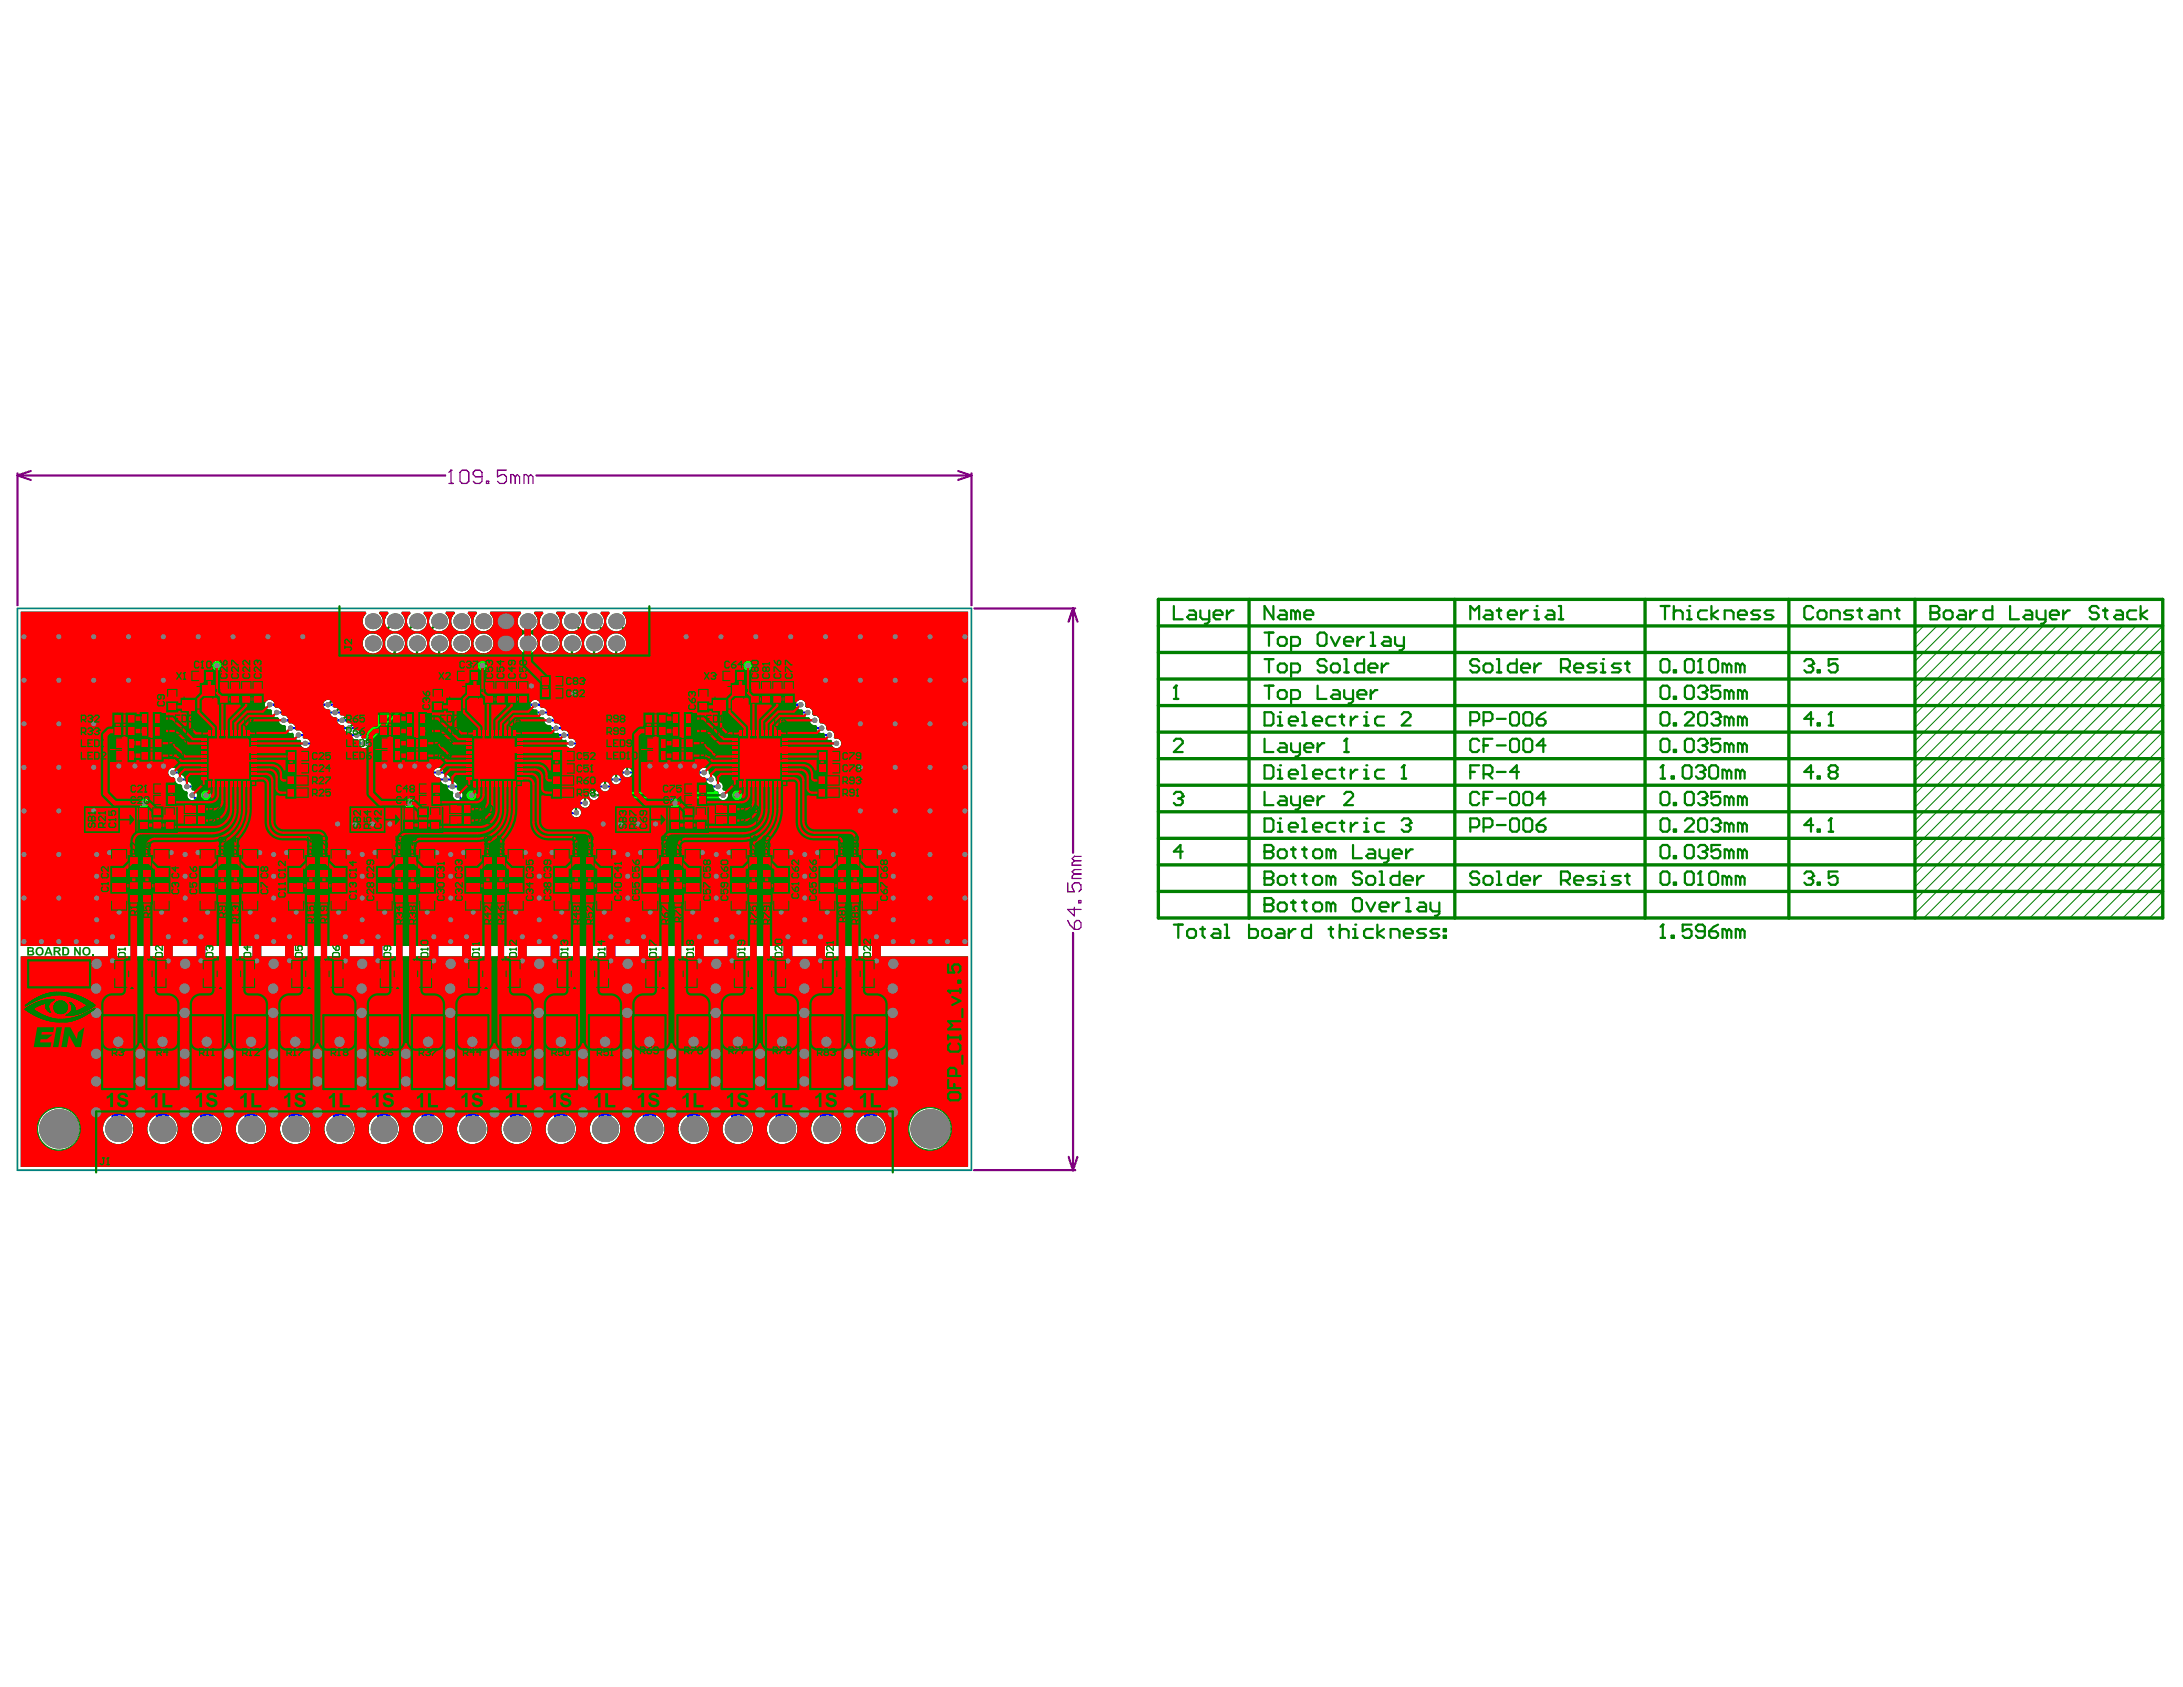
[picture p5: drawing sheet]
<svg xmlns="http://www.w3.org/2000/svg" width="279mm" height="216mm" viewBox="0 0 279 216" stroke-linecap="round" stroke-linejoin="round" font-family="sans-serif">
<g fill="none" stroke="#008000" stroke-width=".43">
<path d="M148.3 76.7h128.5v40.8h-128.5zM159.9 76.7v40.8M186.2 76.7v40.8M210.5 76.7v40.8M229 76.7v40.8M245.1 76.7v40.8M148.3 80.1h128.5M148.3 97.1h128.5M148.3 93.7h128.5M148.3 90.3h128.5M148.3 86.9h128.5M148.3 83.5h128.5"/>
<path d="M148.3 114.1h128.5M148.3 110.7h128.5M148.3 107.3h128.5M148.3 103.9h128.5M148.3 100.5h128.5"/>
</g>
<g fill="none" stroke="#008000" stroke-width=".13">
<path d="M246.2 80.1l-1.1 1.1M247.9 80.1l-2.8 2.8M249.6 80.1l-4.5 4.5M251.3 80.1l-6.2 6.2M253 80.1l-7.9 7.9M254.7 80.1l-9.6 9.6M256.4 80.1l-11.3 11.3M258.1 80.1l-13 13M259.8 80.1l-14.7 14.7M261.5 80.1l-16.4 16.4M263.2 80.1l-18.1 18.1M264.9 80.1l-19.8 19.8"/>
<path d="M266.6 80.1l-21.5 21.5M268.3 80.1l-23.2 23.2M270 80.1l-24.9 24.9M271.7 80.1l-26.6 26.6M273.4 80.1l-28.3 28.3M275.1 80.1l-30 30M276.8 98.8l-18.7 18.7M276.8 97.1l-20.4 20.4M276.8 95.4l-22.1 22.1M276.8 93.7l-23.8 23.8M276.8 92l-25.5 25.5M276.8 90.3l-27.2 27.2"/>
<path d="M276.8 88.6l-28.9 28.9M276.8 86.9l-30.6 30.6M276.8 85.2l-31.7 31.7M276.8 83.5l-31.7 31.7M276.8 81.8l-31.7 31.7M276.8 80.1l-31.7 31.7M276.8 115.8l-1.7 1.7M276.8 114.1l-3.4 3.4M276.8 112.4l-5.1 5.1M276.8 110.7l-6.8 6.8M276.8 109l-8.5 8.5M276.8 107.3l-10.2 10.2"/>
<path d="M276.8 105.6l-11.9 11.9M276.8 103.9l-13.6 13.6M276.8 102.2l-15.3 15.3M276.8 100.5l-17 17"/>
</g>
<g fill="none" stroke="#008000" stroke-width=".28">
<path d="M150.2 77.6v1.7h1.2M152.2 78.1h.6l.3 .3v.9h-.9l-.3-.3 .3-.3h.9M153.6 78.1v.9l.3 .3h.9M154.8 78.1v1.4l-.3 .3h-.3M155.3 78.7h1.2v-.3l-.3-.3h-.6l-.3 .3v.6l.3 .3h.6M157 78.1v1.2M157.9 78.1h-.3l-.6 .6M163 77.6v1.7l-1.2-1.7v1.7M163.8 78.1h.6l.3 .3v.9h-.9l-.3-.3 .3-.3h.9M165.8 78.4l-.3-.3h-.3v1.2M165.8 78.4v.9M165.8 78.4l.3-.3 .3 .3v.9"/>
<path d="M166.9 78.7h1.2v-.3l-.3-.3h-.6l-.3 .3v.6l.3 .3h.6M188.2 79.3v-1.7l.5 .5 .6-.5v1.7M190.2 78.1h.5l.3 .3v.9h-.8l-.3-.3 .3-.3h.8M191.6 78.1h.5M191.9 77.8v1.2l.2 .3M193 78.7h1.1v-.3l-.3-.3h-.5l-.3 .3v.6l.3 .3h.5M194.7 78.1v1.2M195.5 78.1h-.2l-.6 .6M196.4 79.3h.6M196.4 78.1h.3v1.2M196.7 77.6h.1M198.1 78.1h.6l.2 .3v.9h-.8l-.3-.3 .3-.3h.8"/>
<path d="M199.5 79.3h.6M199.5 77.6h.3v1.7M212.5 77.6h1.2M213.1 77.6v1.7M214.2 78.4l.3-.3h.6l.3 .3v.9M214.2 77.6v1.7M215.9 79.3h.6M215.9 78.1h.3v1.2M216.2 77.6h.1M218.5 78.1h-.9l-.3 .3v.6l.3 .3h.9M219 77.6v1.7M219.9 78.1l-.9 .6 .9 .6"/>
<path d="M220.7 79.3v-1.2h.9l.3 .3v.9M222.4 78.7h1.2v-.3l-.3-.3h-.6l-.3 .3v.6l.3 .3h.6M225.3 78.1h-.9l-.3 .3 .3 .3h.6l.3 .3-.3 .3h-.9M227 78.1h-.9l-.3 .3 .3 .3h.6l.3 .3-.3 .3h-.9M232.1 77.8l-.3-.2h-.6l-.3 .2v1.2l.3 .3h.6l.3-.3M232.9 78.1h.6l.3 .3v.6l-.3 .3h-.6l-.3-.3v-.6zM234.3 79.3v-1.2h.9l.3 .3v.9M237.2 78.1h-.9l-.3 .3 .3 .3h.6l.3 .3-.3 .3h-.9M237.7 78.1h.6M238 77.8v1.2l.3 .3M239.4 78.1h.6l.3 .3v.9h-.9l-.3-.3 .3-.3h.9M240.8 79.3v-1.2h.9l.3 .3v.9"/>
<path d="M242.5 78.1h.6M242.8 77.8v1.2l.3 .3M247.1 78.4h.1M247.1 77.6h.8l.3 .2v.3l-.3 .3 .3 .3v.3l-.3 .3h-.8zM247.1 78.4h.8M249.1 78.1h.5l.3 .3v.6l-.3 .3h-.5l-.3-.3v-.6zM250.8 78.1h.5l.3 .3v.9h-.8l-.3-.3 .3-.3h.8M252.2 78.1v1.2M253 78.1h-.3l-.5 .6M255 77.6v1.7h-.8l-.3-.3v-.6l.3-.3h.8M257.3 77.6v1.7h1.1M259.3 78.1h.5l.3 .3v.9h-.8l-.3-.3 .3-.3h.8"/>
<path d="M260.7 78.1v.9l.3 .3h.8M261.8 78.1v1.4l-.3 .3h-.3M262.4 78.7h1.1v-.3l-.3-.3h-.6l-.2 .3v.6l.2 .3h.6M264.1 78.1v1.2M264.9 78.1h-.3l-.5 .6M268.6 77.8l-.3-.2h-.6l-.2 .2v.3l.2 .3h.6l.3 .3v.3l-.3 .3h-.6l-.2-.3M269.2 78.1h.5M269.4 77.8v1.2l.3 .3M270.9 78.1h.5l.3 .3v.9h-.8l-.3-.3 .3-.3h.8M273.4 78.1h-.8l-.3 .3v.6l.3 .3h.8M274 77.6v1.7M274.8 78.1l-.8 .6 .8 .6"/>
<path d="M150.2 94.8l.3-.3h.6l.3 .3v.3l-1.2 1.1h1.2M150.2 89.4h.6M150.5 87.8h.1M150.5 87.8v1.6M150.5 87.8l-.3 .2M161.8 94.5v1.7h1.2M161.8 91.1h.9l.3 .3v1.2l-.3 .2h-.9zM161.8 97.9h.9l.3 .3v1.2l-.3 .2h-.9zM161.8 87.8h1.2M161.8 84.4h1.2M161.8 81h1.2M162.4 81v1.7"/>
<path d="M162.4 84.4v1.7M162.4 87.8v1.6M163.5 88.6l.3-.3h.6l.3 .3v.6l-.3 .2h-.6l-.3-.2zM163.5 81.8l.3-.3h.6l.3 .3v.6l-.3 .3h-.6l-.3-.3zM163.5 85.2l.3-.3h.6l.3 .3v.6l-.3 .3h-.6l-.3-.3zM163.5 91.7h.3v1.1M163.5 98.5h.3v1.1M163.5 99.6h.6M163.5 92.8h.6M163.8 97.9h.1M163.8 91.1h.1M163.8 95.1h.6l.3 .3v.8h-.9l-.3-.2 .3-.3h.9"/>
<path d="M165 92.3h1.1v-.3l-.3-.3h-.6l-.2 .3v.6l.2 .2h.6M165 99.1h1.1v-.3l-.3-.3h-.6l-.2 .3v.6l.2 .2h.6M165.2 95.1v.9l.3 .2h.9M165.2 89.4h.9l.3-.2v-.6l-.3-.3h-.9v1.7M165.2 82.7h.9l.3-.3v-.6l-.3-.3h-.9v1.7M165.2 86.1h.9l.3-.3v-.6l-.3-.3h-.9v1.7M166.4 95.1v1.4l-.3 .3h-.3M166.7 91.1h.2v1.7M166.7 97.9h.2v1.7M166.7 99.6h.5M166.7 92.8h.5M166.9 95.7h1.2v-.3l-.3-.3h-.6l-.3 .3v.6l.3 .2h.6"/>
<path d="M168.1 92.3h1.1v-.3l-.3-.3h-.5l-.3 .3v.6l.3 .2h.5M168.1 99.1h1.1v-.3l-.3-.3h-.5l-.3 .3v.6l.3 .2h.5M168.6 87.8v1.6h1.2M168.6 81.2l.3-.2h.6l.3 .2v1.2l-.3 .3h-.6l-.3-.3zM168.6 95.1v1.1M169.5 95.1h-.3l-.6 .6M169.8 84.6l-.3-.2h-.6l-.3 .2v.3l.3 .3h.6l.3 .3v.3l-.3 .3h-.6l-.3-.3M170.3 85.2l.3-.3h.6l.3 .3v.6l-.3 .3h-.6l-.3-.3zM170.3 81.5l.6 1.2 .6-1.2M170.6 88.3h.6l.3 .3v.8h-.9l-.3-.2 .3-.3h.9M170.9 91.7h-.8l-.3 .3v.6l.3 .2h.8M170.9 98.5h-.8l-.3 .3v.6l.3 .2h.8"/>
<path d="M171.5 98.5h.5M171.5 91.7h.5M171.8 91.4v1.2l.2 .2M171.8 98.2v1.2l.2 .2M172 96.2h.6M172 88.3v.9l.3 .2h.9M172 82.1h1.2v-.3l-.3-.3h-.6l-.3 .3v.6l.3 .3h.6M172 84.4h.3v1.7M172 86.1h.6M172.3 94.5h.1M172.3 94.5l-.3 .3M172.3 94.5v1.7"/>
<path d="M172.9 91.7v1.1M172.9 98.5v1.1M173.2 88.3v1.4l-.3 .3h-.3M173.7 88.9h1.2v-.3l-.3-.3h-.6l-.3 .3v.6l.3 .2h.6M173.7 98.5h-.2l-.6 .6M173.7 91.7h-.2l-.6 .6M173.7 81.5v1.2M174.6 91.7h.3v1.1M174.6 98.5h.3v1.1M174.6 99.6h.6M174.6 92.8h.6M174.6 84.4v1.7h-.9l-.2-.3v-.6l.2-.3h.9"/>
<path d="M174.6 81.5h-.3l-.6 .6M174.9 97.9h.1M174.9 91.1h.1M175.2 85.5h1.1v-.3l-.3-.3h-.6l-.2 .3v.6l.2 .3h.6M175.4 88.3v1.1M175.4 81h.3v1.7M175.4 82.7h.6M176.3 88.3h-.3l-.6 .6M176.9 84.9v1.2M177.1 81.5h.6l.3 .3v.9h-.9l-.2-.3 .2-.3h.9M177.1 91.7h-.8l-.3 .3v.6l.3 .2h.8M177.1 98.5h-.8l-.3 .3v.6l.3 .2h.8"/>
<path d="M177.7 84.9h-.3l-.5 .6M178.6 81.5v.9l.2 .3h.9M179.4 91.4l.3-.3h.6l.2 .3v.3l-1.1 1.1h1.1M179.4 99.6h.6M179.7 97.9h.1M179.7 97.9l-.3 .3M179.7 81.5v1.4l-.3 .3h-.3M179.7 97.9v1.7M188.2 92.3h.8l.3-.3v-.6l-.3-.3h-.8v1.7M188.2 98.8h.5M189.3 94.8l-.3-.3h-.5l-.3 .3v1.2l.3 .2h.5l.3-.2M189.3 84.6l-.3-.2h-.5l-.3 .2v.3l.3 .3h.5l.3 .3v.3l-.3 .3h-.5l-.3-.3"/>
<path d="M189.3 97.9h-1.1v1.7M189.9 85.2l.3-.3h.5l.3 .3v.6l-.3 .3h-.5l-.3-.3zM189.9 99.1h.8l.3-.3v-.6l-.3-.3h-.8v1.7M189.9 92.3h.8l.3-.3v-.6l-.3-.3h-.8v1.7M189.9 95.4h.5M190.4 99.1l.6 .5M191 94.5h-1.1v1.7M191.6 84.4h.3v1.7M191.6 86.1h.5M191.6 98.8h1.1M191.6 95.4h1.1M191.6 92h1.1"/>
<path d="M193.6 94.5h.5l.3 .3v1.2l-.3 .2h-.5l-.3-.2v-1.2zM193.6 91.1h.5l.3 .3v1.2l-.3 .2h-.5l-.3-.2v-1.2zM194.1 84.4v1.7h-.8l-.3-.3v-.6l.3-.3h.8M194.4 98.8h-1.1l.8-.9v1.7M194.7 85.5h1.1v-.3l-.3-.3h-.5l-.3 .3v.6l.3 .3h.5M195.3 94.5h.5l.3 .3v1.2l-.3 .2h-.5l-.3-.2v-1.2zM195.3 91.1h.5l.3 .3v1.2l-.3 .2h-.5l-.3-.2v-1.2zM196.4 84.9v1.2M196.7 92h.8l.3 .3v.3l-.3 .2h-.5l-.3-.2zM197.2 84.9h-.2l-.6 .6M197.8 95.4h-1.1l.8-.9v1.7M197.8 91.1l-.6 .3-.5 .6"/>
<path d="M199.8 85.5h.8l.3-.3v-.6l-.3-.2h-.8v1.7M200.4 85.5l.5 .6M201.5 85.5h1.1v-.3l-.3-.3h-.5l-.3 .3v.6l.3 .3h.5M204.3 84.9h-.8l-.3 .3 .3 .3h.5l.3 .3-.3 .3h-.8M204.9 86.1h.6M204.9 84.9h.3v1.2M205.2 84.4h.1M207.4 84.9h-.8l-.3 .3 .3 .3h.6l.2 .3-.2 .3h-.9M208 84.9h.6M208.3 84.6v1.2l.3 .3M212.5 94.8l.3-.3h.6l.3 .3v1.2l-.3 .2h-.6l-.3-.2zM212.5 88l.3-.2h.6l.3 .2v1.2l-.3 .2h-.6l-.3-.2z"/>
<path d="M212.5 99.6h.6M212.5 91.4l.3-.3h.6l.3 .3v1.2l-.3 .2h-.6l-.3-.2zM212.5 84.6l.3-.2h.6l.3 .2v1.2l-.3 .3h-.6l-.3-.3zM212.8 97.9h.1M212.8 97.9v1.7M212.8 97.9l-.3 .3M213.9 99.4h.3v.2h-.3zM214.2 96h.3v.2h-.3zM214.2 89.2h.3v.2h-.3zM214.2 92.6h.3v.2h-.3zM214.2 85.8h.3v.3h-.3zM215.6 94.8l.3-.3h.6l.3 .3v1.2l-.3 .2h-.6l-.3-.2z"/>
<path d="M215.6 88l.3-.2h.6l.3 .2v1.2l-.3 .2h-.6l-.3-.2zM215.6 97.9h.6l.3 .3v1.2l-.3 .2h-.6l-.2-.2v-1.2zM215.6 91.4l.3-.3h.6l.3 .3v.3l-1.2 1.1h1.2M215.6 84.6l.3-.2h.6l.3 .2v1.2l-.3 .3h-.6l-.3-.3zM217.1 98.2l.2-.3h.6l.3 .3v.3M217.3 94.8l.3-.3h.6l.3 .3v.3M217.3 91.4l.3-.3h.6l.3 .3v1.2l-.3 .2h-.6l-.3-.2zM217.3 88l.3-.2h.6l.3 .2v.3M217.3 86.1h.6M217.6 84.4h.1M217.6 98.8h.3M217.6 84.4v1.7"/>
<path d="M217.6 84.4l-.3 .2M217.9 98.8l.3 .3v.3l-.3 .2h-.6l-.2-.2M217.9 95.4h.3M217.9 88.6h.3M218.2 98.5h.1M218.2 95.4l.3 .3v.3l-.3 .2h-.6l-.3-.2M218.2 88.6l.3 .3v.3l-.3 .2h-.6l-.3-.2M218.2 98.5l-.3 .3M218.5 95.1h.1M218.5 88.3h.1M218.5 95.1l-.3 .3M218.5 88.3l-.3 .3"/>
<path d="M218.8 98.2l.2-.3h.6l.3 .3v1.2l-.3 .2h-.6l-.2-.2zM218.8 84.6l.2-.2h.6l.3 .2v1.2l-.3 .3h-.6l-.2-.3zM219 91.4l.3-.3h.6l.3 .3v.3M219.6 92h.3M219.9 92l.3 .3v.3l-.3 .2h-.6l-.3-.2M220.2 91.7h.1M220.2 94.5h-1.2v.9l.6-.3h.3l.3 .3v.6l-.3 .2h-.6l-.3-.2M220.2 87.8h-1.2v.8l.6-.3h.3l.3 .3v.6l-.3 .2h-.6l-.3-.2M220.2 91.7l-.3 .3M221 98.8l-.3-.3h-.2v1.1M221 85.2l-.3-.3h-.2v1.2M221 85.2v.9"/>
<path d="M221 98.8v.8M221 85.2l.3-.3 .3 .3v.9M221 98.8l.3-.3 .3 .3v.8M221.3 95.4l-.3-.3h-.3v1.1M221.3 92l-.3-.3h-.3v1.1M221.3 88.6l-.3-.3h-.3v1.1M221.3 92l.3-.3 .3 .3v.8M221.3 88.6l.3-.3 .3 .3v.8M221.3 95.4l.3-.3 .3 .3v.8M221.3 88.6v.8M221.3 92v.8M221.3 95.4v.8"/>
<path d="M222.7 98.8l-.3-.3h-.2v1.1M222.7 85.2l-.3-.3h-.2v1.2M222.7 85.2v.9M222.7 98.8v.8M222.7 85.2l.3-.3 .3 .3v.9M222.7 98.8l.3-.3 .3 .3v.8M223 95.4l-.3-.3h-.3v1.1M223 92l-.3-.3h-.3v1.1M223 88.6l-.3-.3h-.3v1.1M223 88.6l.3-.3 .3 .3v.8M223 92l.3-.3 .3 .3v.8M223 95.4l.3-.3 .3 .3v.8"/>
<path d="M223 88.6v.8M223 92v.8M223 95.4v.8M230.9 84.6l.3-.2h.6l.3 .2v.3M231.5 85.2h.3M231.8 85.2l.3 .3v.3l-.3 .3h-.6l-.3-.3M232.1 84.9h.1M232.1 98.8h-1.2l.9-.9v1.7M232.1 92h-1.2l.9-.9v1.7M232.1 84.9l-.3 .3M232.6 99.4h.3v.2h-.3zM232.6 92.6h.3v.2h-.3z"/>
<path d="M232.6 85.8h.3v.3h-.3zM234.1 92.8h.5M234.3 91.1h.1M234.3 98.8l-.2 .3v.3l.2 .2h.6l.3-.2v-.3l-.3-.3M234.3 98.8l-.2-.3v-.3l.2-.3h.6l.3 .3v.3l-.3 .3M234.3 98.8h.6M234.3 91.1l-.2 .3M234.3 91.1v1.7M235.2 84.4h-1.1v.8l.5-.3h.3l.3 .3v.6l-.3 .3h-.6l-.2-.3M150.2 101.6l.3-.3h.6l.3 .3v.3M150.2 118.3h1.2M150.8 102.2h.3"/>
<path d="M150.8 118.3v1.7M151.1 102.2l.3 .3v.3l-.3 .2h-.6l-.3-.2M151.4 101.9h.1M151.4 109h-1.2l.9-.9v1.7M151.4 101.9l-.3 .3M152.2 118.9h.6l.3 .3v.5l-.3 .3h-.6l-.3-.3v-.5zM153.6 118.9h.6M153.9 118.6v1.1l.3 .3M155.3 118.9h.6l.3 .3v.8h-.9l-.2-.3 .2-.2h.9M156.8 118.3h.2v1.7M159.9 118.3v1.7h.8l.3-.3v-.5l-.3-.3h-.8M161.8 118.9h.6l.3 .3v.5l-.3 .3h-.6l-.2-.3v-.5z"/>
<path d="M161.8 115.8h.1M161.8 112.4h.1M161.8 109h.1M161.8 109h.9M161.8 101.3v1.7h1.2M161.8 104.7h.9l.3 .3v1.2l-.3 .2h-.9zM161.8 108.1h.9l.3 .3v.3l-.3 .3 .3 .3v.3l-.3 .2h-.9zM161.8 111.5h.9l.3 .3v.3l-.3 .3 .3 .3v.3l-.3 .2h-.9zM161.8 114.9h.9l.3 .3v.3l-.3 .3 .3 .3v.2l-.3 .3h-.9zM161.8 115.8h.9M161.8 112.4h.9M163.5 118.9h.6l.3 .3v.8h-.9l-.2-.3 .2-.2h.9"/>
<path d="M163.5 109l.3-.3h.6l.3 .3v.6l-.3 .2h-.6l-.3-.2zM163.5 112.4l.3-.3h.6l.3 .3v.6l-.3 .2h-.6l-.3-.2zM163.5 115.8l.3-.3h.6l.3 .3v.5l-.3 .3h-.6l-.3-.3zM163.5 106.4h.6M163.5 105.3h.3v1.1M163.8 104.7h.1M163.8 101.9h.6l.3 .3v.8h-.9l-.3-.2 .3-.3h.9M165 118.9v1.1M165 105.9h1.1v-.3l-.3-.3h-.6l-.2 .3v.6l.2 .2h.6M165.2 101.9v.9l.3 .2h.9M165.2 115.5h.6M165.2 112.1h.6"/>
<path d="M165.2 108.7h.6M165.5 108.4v1.2l.3 .2M165.5 111.8v1.2l.3 .2M165.5 115.2v1.1l.3 .3M165.8 118.9h-.3l-.5 .6M166.4 101.9v1.4l-.3 .3h-.3M166.7 104.7h.2v1.7M166.7 115.5h.5M166.7 112.1h.5M166.7 108.7h.5M166.7 106.4h.5M166.9 102.5h1.2v-.3l-.3-.3h-.6l-.3 .3v.6l.3 .2h.6"/>
<path d="M166.9 108.4v1.2l.3 .2M166.9 111.8v1.2l.3 .2M166.9 115.2v1.1l.3 .3M167.8 118.3v1.7h-.9l-.2-.3v-.5l.2-.3h.9M168.1 105.9h1.1v-.3l-.3-.3h-.5l-.3 .3v.6l.3 .2h.5M168.4 108.7h.5l.3 .3v.6l-.3 .2h-.5l-.3-.2v-.6zM168.4 112.1h.5l.3 .3v.6l-.3 .2h-.5l-.3-.2v-.6zM168.4 115.5h.5l.3 .3v.5l-.3 .3h-.5l-.3-.3v-.5zM168.6 101.9v1.1M169.5 101.9h-.3l-.6 .6M170.1 118.9h.5M170.3 118.6v1.1l.3 .3"/>
<path d="M170.3 109l.3-.3 .3 .3v.8M170.3 115.8l-.2-.3h-.3v1.1M170.3 109l-.2-.3h-.3v1.1M170.3 112.4l-.2-.3h-.3v1.1M170.3 109v.8M170.3 112.4v.8M170.3 115.8v.8M170.3 115.8l.3-.3 .3 .3v.8M170.3 112.4l.3-.3 .3 .3v.8M170.9 105.3h-.8l-.3 .3v.6l.3 .2h.8M171.5 119.2l.3-.3h.5l.3 .3v.8M171.5 118.3v1.7"/>
<path d="M171.5 105.3h.5M171.8 105v1.2l.2 .2M172 101.6l.3-.3h.6l.3 .3v.3l-1.2 1.1h1.2M172.9 105.3v1.1M173.2 118.9h.3v1.1M173.2 115.2l.3-.3h.5l.3 .3v1.1l-.3 .3h-.5l-.3-.3zM173.2 108.1v1.7h1.1M173.5 118.3h.1M173.7 105.3h-.2l-.6 .6M174.3 111.8l-.3-.3h-.5l-.3 .3v.3l.3 .3h.5l.3 .3v.3l-.3 .2h-.5l-.3-.2M174.6 105.3h.3v1.1M174.6 106.4h.6"/>
<path d="M174.9 104.7h.1M174.9 115.5l.5 1.1 .6-1.1M174.9 112.4l.3-.3h.5l.3 .3v.6l-.3 .2h-.5l-.3-.2zM175.2 108.7h.5l.3 .3v.8h-.8l-.3-.2 .3-.3h.8M175.7 118.9h-.8l-.3 .3v.5l.3 .3h.8M176.3 118.3v1.7M176.6 116.1h1.1v-.3l-.3-.3h-.5l-.3 .3v.5l.3 .3h.5M176.6 108.7v.9l.3 .2h.8M176.6 113.2h.5M176.6 111.5h.3v1.7M177.1 118.9l-.8 .6 .8 .5M177.1 105.3h-.8l-.3 .3v.6l.3 .2h.8"/>
<path d="M177.7 108.7v1.4l-.3 .3h-.3M178.3 109.3h1.1v-.3l-.3-.3h-.5l-.3 .3v.6l.3 .2h.5M178.3 115.5v1.1M179.1 115.5h-.3l-.5 .6M179.1 111.5v1.7h-.8l-.3-.2v-.6l.3-.3h.8M179.4 105l.3-.3h.6l.2 .3v.3M179.7 119.5h1.1v-.3l-.3-.3h-.5l-.3 .3v.5l.3 .3h.5M179.7 112.7h1.1v-.3l-.3-.3h-.5l-.3 .3v.6l.3 .2h.5M180 116.6h.5M180 114.9h.3v1.7M180 108.7v1.1M180 105.6h.3"/>
<path d="M180.3 105.6l.2 .3v.3l-.2 .2h-.6l-.3-.2M180.5 105.3h.1M180.5 105.3l-.2 .3M180.8 108.7h-.3l-.5 .6M181.4 112.1v1.1M181.7 115.5h.5l.3 .3v.8h-.8l-.3-.3 .3-.2h.8M182.2 112.1h-.2l-.6 .6M182.5 118.9h-.8l-.3 .3 .3 .3h.5l.3 .2-.3 .3h-.8M183.1 115.5v.8l.3 .3h.8M184.2 118.9h-.8l-.3 .3 .3 .3h.5l.3 .2-.3 .3h-.8M184.2 115.5v1.4l-.3 .3h-.3M184.8 119.7h.3v.3h-.3z"/>
<path d="M184.8 118.9h.3v.3h-.3zM188.2 105.9h.8l.3-.3v-.6l-.3-.3h-.8v1.7M189.3 101.6l-.3-.3h-.5l-.3 .3v1.2l.3 .2h.5l.3-.2M189.3 111.8l-.3-.3h-.5l-.3 .3v.3l.3 .3h.5l.3 .3v.3l-.3 .2h-.5l-.3-.2M189.9 102.2h.5M189.9 112.4l.3-.3h.5l.3 .3v.6l-.3 .2h-.5l-.3-.2zM189.9 105.9h.8l.3-.3v-.6l-.3-.3h-.8v1.7M191 101.3h-1.1v1.7M191.6 102.2h1.1M191.6 113.2h.5M191.6 111.5h.3v1.7M191.6 105.6h1.1"/>
<path d="M193.6 101.3h.5l.3 .3v1.2l-.3 .2h-.5l-.3-.2v-1.2zM193.6 104.7h.5l.3 .3v1.2l-.3 .2h-.5l-.3-.2v-1.2zM194.1 111.5v1.7h-.8l-.3-.2v-.6l.3-.3h.8M194.7 112.7h1.1v-.3l-.3-.3h-.5l-.3 .3v.6l.3 .2h.5M195.3 101.3h.5l.3 .3v1.2l-.3 .2h-.5l-.3-.2v-1.2zM195.3 104.7h.5l.3 .3v1.2l-.3 .2h-.5l-.3-.2v-1.2zM196.4 112.1v1.1M196.7 105.6h.8l.3 .3v.3l-.3 .2h-.5l-.3-.2zM197.2 112.1h-.2l-.6 .6M197.8 102.2h-1.1l.8-.9v1.7M197.8 104.7l-.6 .3-.5 .6M199.8 112.7h.8l.3-.3v-.6l-.3-.3h-.8v1.7"/>
<path d="M200.4 112.7l.5 .5M201.5 112.7h1.1v-.3l-.3-.3h-.5l-.3 .3v.6l.3 .2h.5M204.3 112.1h-.8l-.3 .3 .3 .3h.5l.3 .3-.3 .2h-.8M204.9 113.2h.6M204.9 112.1h.3v1.1M205.2 111.5h.1M207.4 112.1h-.8l-.3 .3 .3 .3h.6l.2 .3-.2 .2h-.9M208 112.1h.6M208.3 111.8v1.2l.3 .2M212.5 101.6l.3-.3h.6l.3 .3v1.2l-.3 .2h-.6l-.3-.2zM212.5 111.8l.3-.3h.6l.3 .3v1.2l-.3 .2h-.6l-.3-.2zM212.5 108.4l.3-.3h.6l.3 .3v1.2l-.3 .2h-.6l-.3-.2z"/>
<path d="M212.5 105l.3-.3h.6l.3 .3v1.2l-.3 .2h-.6l-.3-.2zM212.8 118.3h.1M212.8 118.3v1.7M212.8 118.3l-.3 .3M213.9 119.7h.3v.3h-.3zM214.2 102.8h.3v.2h-.3zM214.2 113h.3v.2h-.3zM214.2 109.6h.3v.2h-.3zM214.2 106.2h.3v.2h-.3zM215.6 101.6l.3-.3h.6l.3 .3v1.2l-.3 .2h-.6l-.3-.2zM215.6 111.8l.3-.3h.6l.3 .3v1.2l-.3 .2h-.6l-.3-.2zM215.6 108.4l.3-.3h.6l.3 .3v1.2l-.3 .2h-.6l-.3-.2z"/>
<path d="M215.6 105l.3-.3h.6l.3 .3v.3l-1.2 1.1h1.2M216.5 118.3h-1.1v.9l.5-.3h.3l.3 .3v.5l-.3 .3h-.6l-.2-.3M217.3 101.6l.3-.3h.6l.3 .3v.3M217.3 113.2h.6M217.3 108.4l.3-.3h.6l.3 .3v.3M217.3 105l.3-.3h.6l.3 .3v1.2l-.3 .2h-.6l-.3-.2zM217.6 111.5h.1M217.6 111.5v1.7M217.6 111.5l-.3 .3M217.9 109h.3M217.9 102.2h.3M218.2 102.2l.3 .3v.3l-.3 .2h-.6l-.3-.2"/>
<path d="M218.2 109l.3 .3v.3l-.3 .2h-.6l-.3-.2M218.2 119.2h-.9l-.2-.3v-.3l.2-.3h.6l.3 .3v1.1l-.3 .3h-.6l-.2-.3M218.5 108.7h.1M218.5 101.9h.1M218.5 101.9l-.3 .3M218.5 108.7l-.3 .3M218.8 111.8l.2-.3h.6l.3 .3v1.2l-.3 .2h-.6l-.2-.2zM218.8 119.2h.8l.3 .3v.2l-.3 .3h-.6l-.2-.3zM219 105l.3-.3h.6l.3 .3v.3M219.6 105.6h.3M219.9 105.6l.3 .3v.3l-.3 .2h-.6l-.3-.2M219.9 118.3l-.6 .3-.5 .6"/>
<path d="M220.2 105.3h.1M220.2 101.3h-1.2v.9l.6-.3h.3l.3 .3v.6l-.3 .2h-.6l-.3-.2M220.2 108.1h-1.2v.9l.6-.3h.3l.3 .3v.6l-.3 .2h-.6l-.3-.2M220.2 105.3l-.3 .3M221 112.4l-.3-.3h-.2v1.1M221 119.2l-.3-.3h-.2v1.1M221 112.4v.8M221 119.2v.8M221 112.4l.3-.3 .3 .3v.8M221 119.2l.3-.3 .3 .3v.8M221.3 109l-.3-.3h-.3v1.1M221.3 105.6l-.3-.3h-.3v1.1"/>
<path d="M221.3 102.2l-.3-.3h-.3v1.1M221.3 102.2l.3-.3 .3 .3v.8M221.3 105.6l.3-.3 .3 .3v.8M221.3 109l.3-.3 .3 .3v.8M221.3 102.2v.8M221.3 105.6v.8M221.3 109v.8M222.7 112.4l-.3-.3h-.2v1.1M222.7 119.2l-.3-.3h-.2v1.1M222.7 112.4v.8M222.7 119.2v.8M222.7 112.4l.3-.3 .3 .3v.8"/>
<path d="M222.7 119.2l.3-.3 .3 .3v.8M223 109l-.3-.3h-.3v1.1M223 105.6l-.3-.3h-.3v1.1M223 102.2l-.3-.3h-.3v1.1M223 102.2l.3-.3 .3 .3v.8M223 105.6l.3-.3 .3 .3v.8M223 109l.3-.3 .3 .3v.8M223 102.2v.8M223 105.6v.8M223 109v.8M230.9 111.8l.3-.3h.6l.3 .3v.3M231.5 112.4h.3"/>
<path d="M231.8 112.4l.3 .3v.3l-.3 .2h-.6l-.3-.2M232.1 112.1h.1M232.1 105.6h-1.2l.9-.9v1.7M232.1 112.1l-.3 .3M232.6 113h.3v.2h-.3zM232.6 106.2h.3v.2h-.3zM234.1 106.4h.5M234.3 104.7h.1M234.3 104.7v1.7M234.3 104.7l-.2 .3M235.2 111.5h-1.1v.9l.5-.3h.3l.3 .3v.6l-.3 .2h-.6l-.2-.2M156.8 120h.5"/>
<path d="M173.2 120h.5M178 120v-1.1h.8l.3 .3v.8M212.5 120h.6"/>
</g>
<path d="M2.2 77.9h122.1v71.9h-122.1z" fill="none" stroke="#008080" stroke-width=".21"/>
<path d="M2.2 149.8h122.1" fill="none" stroke="#008080" stroke-width=".14"/>
<g fill="none" stroke="#800080" stroke-width=".28">
<path d="M2.2 60.8l1.7 .6M2.2 60.8h54.8M2.2 60.6v16.9M3.9 60.3l-1.7 .5M68.7 60.8h55.6M122.6 60.3l1.7 .5M124.3 60.8l-1.7 .6M124.3 60.6v16.9M124.7 77.9h12.9M137.3 77.9l.6 1.7M137.3 77.9l-.5 1.7M137.3 77.9v31.2"/>
<path d="M137.3 119.4v30.4M124.7 149.8h12.9M136.8 148.1l.5 1.7M137.9 148.1l-.6 1.7"/>
</g>
<g fill="none" stroke="#800080" stroke-width=".17">
<path d="M57.4 61.9h.6M57.7 60.2h.1M57.7 60.2v1.7M57.7 60.2l-.3 .3M58.9 60.5l.2-.3h.6l.3 .3v1.1l-.3 .3h-.6l-.2-.3zM61.7 61h-.9l-.2-.3v-.2l.2-.3h.6l.3 .3v1.1l-.3 .3h-.6l-.2-.3M62.3 61.6h.2v.3h-.2zM64.8 60.2h-1.1v.8l.5-.3h.3l.3 .3v.6l-.3 .3h-.5l-.3-.3M65.9 61l-.2-.3h-.3v1.2M65.9 61v.9M65.9 61l.3-.3 .3 .3v.9M67.6 61l-.2-.3h-.3v1.2"/>
<path d="M67.6 61v.9M67.6 61l.3-.3 .3 .3v.9M136.7 117.8l.2 .6 .6 .5M136.7 113v1.1h.8l-.3-.5v-.3l.3-.3h.6l.3 .3v.5l-.3 .3M137.5 118.1l.3-.3h.3l.3 .3v.5l-.3 .3h-.6zM137.5 116.1v1.1l-.8-.8h1.7M137.5 110.2l-.3 .2v.3h1.2M137.5 111.9l-.3 .2v.3h1.2M137.5 111.9h.9M137.5 110.2h.9M138.1 115.3h.3v.2h-.3zM138.4 111.3h-.9l-.3 .3 .3 .3"/>
<path d="M138.4 109.6h-.9l-.3 .3 .3 .3"/>
</g>
<g fill="#00f">
<path d="M26.9 101.1h30.6l.4 .2 .1 .2a.61 .61 0 0 0 .6 .9l.7 .7 .3 .1h13.9v.2l-.2 .2h-20.7l-.1-.2a.63 .63 0 0 0 .4-1 .63 .63 0 0 0-1 0 .63 .63 0 0 0 .4 1v.2h-25.2l-1.2-1.1 .1-.2a.62 .62 0 0 0 .9-.1 .62 .62 0 0 0-.1-.9z"/>
<path d="M2.7 78.3h44.1l.1 .2a1.29 1.29 0 0 0-.1 1.9 1.29 1.29 0 0 0 1.8 0 1.29 1.29 0 0 0-.1-1.9l.1-.2h1l.1 .2a1.29 1.29 0 0 0-.1 1.9 1.29 1.29 0 0 0 1.9 0 1.29 1.29 0 0 0-.1-1.9v-.2h1.1v.2a1.29 1.29 0 0 0-.1 1.9 1.29 1.29 0 0 0 1.9 0 1.29 1.29 0 0 0-.1-1.9l.1-.2h1l.1 .2a1.29 1.29 0 0 0-.1 1.9 1.29 1.29 0 0 0 1.8 0 1.29 1.29 0 0 0-.1-1.9l.1-.2h1l.1 .2a1.29 1.29 0 0 0-.1 1.9 1.29 1.29 0 0 0 1.9 0 1.29 1.29 0 0 0-.1-1.9v-.2h1.1v.2a1.29 1.29 0 0 0-.1 1.9 1.29 1.29 0 0 0 1.9 0 1.29 1.29 0 0 0-.1-1.9l.1-.2h3.8l.1 .2a1.29 1.29 0 0 0-.1 1.9 1.29 1.29 0 0 0 1.9 0 1.29 1.29 0 0 0-.1-1.9v-.2h1.1v.2a1.29 1.29 0 0 0-.1 1.9 1.29 1.29 0 0 0 1.9 0 1.29 1.29 0 0 0-.1-1.9l.1-.2h1l.1 .2a1.29 1.29 0 0 0-.1 1.9 1.29 1.29 0 0 0 1.8 0 1.29 1.29 0 0 0-.1-1.9l.1-.2h1l.1 .2a1.29 1.29 0 0 0-.1 1.9 1.29 1.29 0 0 0 1.9 0 1.29 1.29 0 0 0-.1-1.9v-.2h1l.1 .2a1.29 1.29 0 0 0-.1 1.9 1.29 1.29 0 0 0 1.9 0 1.29 1.29 0 0 0-.1-1.9l.1-.2h44.1v42.8h-121.2zM77.6 82.3a1.3 1.3 0 0 0 2.6 0 1.3 1.3 0 0 0-2.6 0zM52.1 82.3a1.3 1.3 0 0 0 2.6 0 1.3 1.3 0 0 0-2.6 0zM74.7 82.3a1.3 1.3 0 0 0 2.6 0 1.3 1.3 0 0 0-2.6 0zM71.9 82.3a1.3 1.3 0 0 0 2.6 0 1.3 1.3 0 0 0-2.6 0zM69.1 82.3a1.3 1.3 0 0 0 2.6 0 1.3 1.3 0 0 0-2.6 0zM66.2 82.3a1.3 1.3 0 0 0 2.6 0 1.3 1.3 0 0 0-2.6 0zM60.6 82.3a1.3 1.3 0 0 0 2.6 0 1.3 1.3 0 0 0-2.6 0zM57.7 82.3a1.3 1.3 0 0 0 2.6 0 1.3 1.3 0 0 0-2.6 0zM54.9 82.3a1.3 1.3 0 0 0 2.6 0 1.3 1.3 0 0 0-2.6 0zM49.2 82.3a1.3 1.3 0 0 0 2.6 0 1.3 1.3 0 0 0-2.6 0zM46.4 82.3a1.3 1.3 0 0 0 2.6 0 1.3 1.3 0 0 0-2.6 0zM95.1 85.2a.65 .65 0 0 0 1.3 0 .65 .65 0 0 0-1.3 0zM61.1 85.2a.65 .65 0 0 0 1.3 0 .65 .65 0 0 0-1.3 0zM27.1 85.2a.65 .65 0 0 0 1.3 0 .65 .65 0 0 0-1.3 0zM34 89.8a.63 .63 0 0 0 0 .7 .63 .63 0 0 0 .7 .3l.1 .2a.61 .61 0 0 0 .1 .6 .61 .61 0 0 0 .6 .2l.2 .2a.61 .61 0 0 0 .1 .6 .61 .61 0 0 0 .6 .2l.2 .2a.61 .61 0 0 0 .1 .6 .61 .61 0 0 0 .7 .2l.2 .1a.62 .62 0 0 0 .8 .8l.1 .2a.62 .62 0 0 0 .2 .7 .62 .62 0 0 0 .8 0h6.6a.59 .59 0 0 0 .9 0h25.7a.59 .59 0 0 0 .8 0h33.1a.62 .62 0 0 0 1.1-.3 .62 .62 0 0 0-.8-.8l-.2-.1a.61 .61 0 0 0-.1-.7 .61 .61 0 0 0-.7-.2l-.1-.2a.62 .62 0 0 0-.8-.7l-.2-.2a.61 .61 0 0 0-.1-.6 .61 .61 0 0 0-.6-.2l-.1-.2a.61 .61 0 0 0-.1-.6 .61 .61 0 0 0-.7-.2l-.1-.2a.61 .61 0 0 0-.3-.7 .61 .61 0 0 0-.8 0h-33.1a.59 .59 0 0 0-.8 0h-25.7a.59 .59 0 0 0-.9 0h-6.5a.61 .61 0 0 0-1 .1zM21.8 98.4a.63 .63 0 0 0-.3 .7 .63 .63 0 0 0 .7 .4l.2 .2a.62 .62 0 0 0 .7 .7l.2 .2a.65 .65 0 0 0 .6 .7l.1 .2a.61 .61 0 0 0 .6 .9l2 2 .3 .1h46.5a.62 .62 0 0 0 .9-.2 .62 .62 0 0 0-.3-.9v-.2h.4a.62 .62 0 0 0 .9 0 .62 .62 0 0 0 0-.9 .62 .62 0 0 0-.9 0h-13.4l-.1-.2a.6 .6 0 0 0-.1-.8l.1-.2h14.6l.1 .2a.62 .62 0 0 0 0 .9 .62 .62 0 0 0 .9 0 .62 .62 0 0 0-.1-.9l.1-.2h.5a.59 .59 0 0 0 .9 0h13.6l.4 .2 .1 .2a.63 .63 0 0 0 .4 .9 .63 .63 0 0 0 .8-.6 .63 .63 0 0 0-.6-.7l-.1-.2a.61 .61 0 0 0-.1-.6 .61 .61 0 0 0-.6-.3l-.2-.1a.62 .62 0 0 0-.7-.7l-.2-.2a.62 .62 0 0 0-.3-.7 .62 .62 0 0 0-.7 .1h-9a.59 .59 0 0 0-.9 0h-23.2a.59 .59 0 0 0-.9 0h-33.1a.6 .6 0 0 0-.8 0zM93.7 101.8a.65 .65 0 0 0 1.3 0 .65 .65 0 0 0-1.3 0zM85.8 102.8a.63 .63 0 0 0 1.2 0 .63 .63 0 0 0-1.2 0zM17.8 102.8a.65 .65 0 0 0 1.3 0 .65 .65 0 0 0-1.3 0z"/>
<path d="M2.7 122.4h121.2v26.9h-121.2zM110.6 132.5l-.2 .3-.1 .5v9.6a1.96 1.96 0 0 0-.3 2.9 1.96 1.96 0 0 0 2.9 0 1.96 1.96 0 0 0-.3-2.9v-9.6a1.14 1.14 0 0 0-.7-1 1.14 1.14 0 0 0-1.3 .2zM105 132.5l-.2 .3-.2 .5v9.6a1.96 1.96 0 0 0-.3 2.9 1.96 1.96 0 0 0 2.9 0 1.96 1.96 0 0 0-.3-2.9v-9.6a1.14 1.14 0 0 0-.7-1 1.14 1.14 0 0 0-1.2 .2zM99.3 132.5l-.2 .3-.1 .5v9.6a1.96 1.96 0 0 0-.4 2.9 1.96 1.96 0 0 0 3 0 1.96 1.96 0 0 0-.4-2.9v-9.6a1.14 1.14 0 0 0-.7-1 1.14 1.14 0 0 0-1.2 .2zM93.6 132.5l-.2 .3-.1 .5v9.6a1.96 1.96 0 0 0-.3 2.9 1.96 1.96 0 0 0 2.9 0 1.96 1.96 0 0 0-.3-2.9v-9.6a1.14 1.14 0 0 0-.7-1 1.14 1.14 0 0 0-1.3 .2zM88 132.5l-.2 .3-.2 .5v9.6a1.96 1.96 0 0 0-.3 2.9 1.96 1.96 0 0 0 2.9 0 1.96 1.96 0 0 0-.3-2.9v-9.6a1.14 1.14 0 0 0-.7-1 1.14 1.14 0 0 0-1.2 .2zM82.3 132.5l-.2 .3-.1 .5v9.6a1.96 1.96 0 0 0-.4 2.9 1.96 1.96 0 0 0 3 0 1.96 1.96 0 0 0-.3-2.9v-9.6a1.14 1.14 0 0 0-.8-1 1.14 1.14 0 0 0-1.2 .2zM76.6 132.5l-.1 .3-.2 .5v9.6a1.96 1.96 0 0 0-.3 2.9 1.96 1.96 0 0 0 2.9 0 1.96 1.96 0 0 0-.3-2.9v-9.6a1.14 1.14 0 0 0-.7-1 1.14 1.14 0 0 0-1.3 .2zM71 132.5l-.3 .5-.1 .3v9.6a1.96 1.96 0 0 0-.3 2.9 1.96 1.96 0 0 0 2.9 0 1.96 1.96 0 0 0-.3-2.9v-9.6a1.14 1.14 0 0 0-.7-1 1.14 1.14 0 0 0-1.2 .2zM65.3 132.5l-.2 .3-.1 .5v9.6a1.96 1.96 0 0 0-.3 2.9 1.96 1.96 0 0 0 2.9 0 1.96 1.96 0 0 0-.3-2.9v-9.6a1.14 1.14 0 0 0-.7-1 1.14 1.14 0 0 0-1.3 .2zM59.6 132.5l-.1 .3-.2 .5v9.6a1.96 1.96 0 0 0-.3 2.9 1.96 1.96 0 0 0 2.9 0 1.96 1.96 0 0 0-.3-2.9v-9.6a1.14 1.14 0 0 0-.7-1 1.14 1.14 0 0 0-1.3 .2zM54 132.5l-.2 .3-.2 .5v9.6a1.96 1.96 0 0 0-.3 2.9 1.96 1.96 0 0 0 2.9 0 1.96 1.96 0 0 0-.3-2.9v-9.6a1.14 1.14 0 0 0-.7-1 1.14 1.14 0 0 0-1.2 .2zM48.3 132.5l-.2 .3-.1 .5v9.6a1.96 1.96 0 0 0-.3 2.9 1.96 1.96 0 0 0 2.9 0 1.96 1.96 0 0 0-.3-2.9v-9.6a1.14 1.14 0 0 0-.7-1 1.14 1.14 0 0 0-1.3 .2zM42.6 132.5l-.1 .3-.2 .5v9.6a1.96 1.96 0 0 0-.3 2.9 1.96 1.96 0 0 0 2.9 0 1.96 1.96 0 0 0-.3-2.9v-9.6a1.14 1.14 0 0 0-.7-1 1.14 1.14 0 0 0-1.3 .2zM37 132.5l-.2 .3-.2 .5v9.6a1.96 1.96 0 0 0-.3 2.9 1.96 1.96 0 0 0 3 0 1.96 1.96 0 0 0-.4-2.9v-9.6a1.14 1.14 0 0 0-.7-1 1.14 1.14 0 0 0-1.2 .2zM31.3 132.5l-.2 .3-.1 .5v9.6a1.96 1.96 0 0 0-.3 2.9 1.96 1.96 0 0 0 2.9 0 1.96 1.96 0 0 0-.3-2.9v-9.6a1.14 1.14 0 0 0-.7-1 1.14 1.14 0 0 0-1.3 .2zM25.7 132.5l-.2 .3-.2 .5v9.6a1.96 1.96 0 0 0-.3 2.9 1.96 1.96 0 0 0 2.9 0 1.96 1.96 0 0 0-.3-2.9v-9.6a1.14 1.14 0 0 0-.7-1 1.14 1.14 0 0 0-1.2 .2zM20 132.5l-.2 .3-.1 .5v9.6a1.96 1.96 0 0 0-.4 2.9 1.96 1.96 0 0 0 3 0 1.96 1.96 0 0 0-.4-2.9v-9.6a1.14 1.14 0 0 0-.7-1 1.14 1.14 0 0 0-1.2 .2zM14.3 132.5l-.2 .3-.1 .5v9.6a1.96 1.96 0 0 0-.3 2.9 1.96 1.96 0 0 0 2.9 0 1.96 1.96 0 0 0-.3-2.9v-9.6a1.14 1.14 0 0 0-.7-1 1.14 1.14 0 0 0-1.3 .2zM116.2 144.5a2.81 2.81 0 0 0 5.6 0 2.81 2.81 0 0 0-5.6 0zM4.7 144.5a2.81 2.81 0 0 0 5.6 0 2.81 2.81 0 0 0-5.6 0z"/>
</g>
<g fill="none" stroke="#00f" stroke-width="1.7">
<path d="M15.1 133.3v11.2M20.8 133.3v11.2M26.5 133.3v11.2M32.1 133.3v11.2M37.8 133.3v11.2M43.5 133.3v11.2M49.1 133.3v11.2M54.8 133.3v11.2M60.5 133.3v11.2M66.1 133.3v11.2M71.8 133.3v11.2M77.4 133.3v11.2"/>
<path d="M83.1 133.3v11.2M88.8 133.3v11.2M94.4 133.3v11.2M100.1 133.3v11.2M105.8 133.3v11.2M111.4 133.3v11.2"/>
</g>
<path d="M22.1 98.9h68M23 99.8h68M34.5 90.2h68M35.4 91.2h68M36.3 92.2h68M37.2 93.2h68M38.2 94.1h68M39.1 95.1h68M23.9 100.7h68M24.6 101.8l2.3 2.3 46.9-.1M58.6 101.8l1 1h15.3" fill="none" stroke="#00f" stroke-width=".28"/>
<g fill="none" stroke="#00f" stroke-width="1.1">
<path d="M14.4 119.9v3.1M21.5 119.9v3.1M25.7 119.9v3.1M32.9 119.9v3.1M37.1 119.9v3.1M44.2 119.9v3.1M48.4 119.9v3.1M55.5 119.9v3.1M59.7 119.9v3.1M66.9 119.9v3.1M71 119.9v3.1M78.2 119.9v3.1"/>
<path d="M82.4 119.9v3.1M89.5 119.9v3.1M93.7 119.9v3.1M100.8 119.9v3.1M105 119.9v3.1M112.2 119.9v3.1"/>
</g>
<g fill="#808080">
<circle cx="108.6" cy="134.9" r=".67"/>
<circle cx="94.3" cy="101.8" r=".33"/>
<circle cx="92.6" cy="101.8" r=".33"/>
<circle cx="3.1" cy="81.5" r=".33"/>
<circle cx="7.5" cy="81.5" r=".33"/>
<circle cx="12" cy="81.5" r=".33"/>
<circle cx="16.4" cy="81.5" r=".33"/>
<circle cx="20.9" cy="81.5" r=".33"/>
<circle cx="25.4" cy="81.5" r=".33"/>
<circle cx="29.8" cy="81.5" r=".33"/>
<circle cx="34.3" cy="81.5" r=".33"/>
<circle cx="38.8" cy="81.5" r=".33"/>
<circle cx="27.8" cy="85.2" r=".33"/>
<circle cx="20.9" cy="87.1" r=".33"/>
<circle cx="16.4" cy="87.1" r=".33"/>
<circle cx="12" cy="87.1" r=".33"/>
<circle cx="7.5" cy="87.1" r=".33"/>
<circle cx="3.1" cy="87.1" r=".33"/>
<circle cx="3.1" cy="92.6" r=".33"/>
<circle cx="7.5" cy="92.6" r=".33"/>
<circle cx="12" cy="92.6" r=".33"/>
<circle cx="3.1" cy="98.2" r=".33"/>
<circle cx="7.5" cy="98.2" r=".33"/>
<circle cx="3.1" cy="103.8" r=".33"/>
<circle cx="7.5" cy="103.8" r=".33"/>
<circle cx="12" cy="103.8" r=".33"/>
<circle cx="18.4" cy="102.8" r=".33"/>
<circle cx="12" cy="98.2" r=".33"/>
<circle cx="15.2" cy="98" r=".33"/>
<circle cx="17.3" cy="98" r=".33"/>
<circle cx="19.1" cy="98" r=".33"/>
<circle cx="20.9" cy="98" r=".33"/>
<circle cx="22.1" cy="98.9" r=".33"/>
<circle cx="23" cy="99.8" r=".33"/>
<circle cx="23.9" cy="100.7" r=".33"/>
<circle cx="24.6" cy="101.8" r=".33"/>
<circle cx="26.4" cy="101.8" r=".33"/>
<circle cx="27.9" cy="96.2" r=".33"/>
<circle cx="27.9" cy="98" r=".33"/>
<circle cx="30.7" cy="98" r=".33"/>
<circle cx="30.7" cy="96.2" r=".33"/>
<circle cx="34.5" cy="90.2" r=".33"/>
<circle cx="35.4" cy="91.2" r=".33"/>
<circle cx="36.3" cy="92.2" r=".33"/>
<circle cx="37.2" cy="93.2" r=".33"/>
<circle cx="38.2" cy="94.1" r=".33"/>
<circle cx="39.1" cy="95.1" r=".33"/>
<circle cx="42" cy="90.2" r=".33"/>
<circle cx="42.9" cy="91.2" r=".33"/>
<circle cx="43.8" cy="92.2" r=".33"/>
<circle cx="44.7" cy="93.2" r=".33"/>
<circle cx="45.7" cy="94.1" r=".33"/>
<circle cx="46.6" cy="95.1" r=".33"/>
<circle cx="68.5" cy="90.2" r=".33"/>
<circle cx="69.4" cy="91.2" r=".33"/>
<circle cx="70.3" cy="92.2" r=".33"/>
<circle cx="71.2" cy="93.2" r=".33"/>
<circle cx="72.2" cy="94.1" r=".33"/>
<circle cx="73.1" cy="95.1" r=".33"/>
<circle cx="64.7" cy="96.2" r=".33"/>
<circle cx="64.7" cy="98" r=".33"/>
<circle cx="61.9" cy="98" r=".33"/>
<circle cx="61.9" cy="96.2" r=".33"/>
<circle cx="60.4" cy="101.8" r=".33"/>
<circle cx="58.6" cy="101.8" r=".33"/>
<circle cx="57.9" cy="100.7" r=".33"/>
<circle cx="57" cy="99.8" r=".33"/>
<circle cx="56.1" cy="98.9" r=".33"/>
<circle cx="54.9" cy="98" r=".33"/>
<circle cx="53.1" cy="98" r=".33"/>
<circle cx="51.3" cy="98" r=".33"/>
<circle cx="49.2" cy="98" r=".33"/>
<circle cx="52.4" cy="102.8" r=".33"/>
<circle cx="49.9" cy="105.5" r=".33"/>
<circle cx="47.7" cy="105.5" r=".33"/>
<circle cx="45.4" cy="105.5" r=".33"/>
<circle cx="43.2" cy="105.5" r=".33"/>
<circle cx="73.4" cy="88.7" r=".33"/>
<circle cx="68" cy="87.8" r=".33"/>
<circle cx="61.7" cy="85.2" r=".33"/>
<circle cx="87.8" cy="81.5" r=".33"/>
<circle cx="92.3" cy="81.5" r=".33"/>
<circle cx="123.5" cy="81.5" r=".33"/>
<circle cx="119" cy="81.5" r=".33"/>
<circle cx="123.5" cy="87.1" r=".33"/>
<circle cx="119" cy="87.1" r=".33"/>
<circle cx="114.6" cy="87.1" r=".33"/>
<circle cx="110.1" cy="87.1" r=".33"/>
<circle cx="105.7" cy="87.1" r=".33"/>
<circle cx="95.7" cy="85.2" r=".33"/>
<circle cx="96.7" cy="81.5" r=".33"/>
<circle cx="101.2" cy="81.5" r=".33"/>
<circle cx="105.7" cy="81.5" r=".33"/>
<circle cx="110.1" cy="81.5" r=".33"/>
<circle cx="114.6" cy="81.5" r=".33"/>
<circle cx="123.5" cy="92.6" r=".33"/>
<circle cx="119" cy="92.6" r=".33"/>
<circle cx="114.6" cy="92.6" r=".33"/>
<circle cx="110.1" cy="92.6" r=".33"/>
<circle cx="107.1" cy="95.1" r=".33"/>
<circle cx="106.2" cy="94.1" r=".33"/>
<circle cx="105.2" cy="93.2" r=".33"/>
<circle cx="104.3" cy="92.2" r=".33"/>
<circle cx="103.4" cy="91.2" r=".33"/>
<circle cx="102.5" cy="90.2" r=".33"/>
<circle cx="123.5" cy="98.2" r=".33"/>
<circle cx="119" cy="98.2" r=".33"/>
<circle cx="114.6" cy="98.2" r=".33"/>
<circle cx="110.1" cy="98.2" r=".33"/>
<circle cx="110.1" cy="103.8" r=".33"/>
<circle cx="114.6" cy="103.8" r=".33"/>
<circle cx="119" cy="103.8" r=".33"/>
<circle cx="123.5" cy="103.8" r=".33"/>
<circle cx="123.5" cy="109.4" r=".33"/>
<circle cx="123.5" cy="114.9" r=".33"/>
<circle cx="119" cy="114.9" r=".33"/>
<circle cx="119" cy="109.4" r=".33"/>
<circle cx="114.3" cy="109.4" r=".33"/>
<circle cx="112.6" cy="109.1" r=".33"/>
<circle cx="114.3" cy="112.1" r=".33"/>
<circle cx="114.3" cy="114.9" r=".33"/>
<circle cx="114.3" cy="117.7" r=".33"/>
<circle cx="111.3" cy="116.7" r=".33"/>
<circle cx="101.2" cy="109.1" r=".33"/>
<circle cx="103" cy="109.4" r=".33"/>
<circle cx="104.6" cy="109.1" r=".33"/>
<circle cx="103" cy="112.1" r=".33"/>
<circle cx="103" cy="114.9" r=".33"/>
<circle cx="105.9" cy="116.7" r=".33"/>
<circle cx="103" cy="117.7" r=".33"/>
<circle cx="100" cy="116.7" r=".33"/>
<circle cx="100.8" cy="119.9" r=".33"/>
<circle cx="103" cy="120.5" r=".33"/>
<circle cx="105" cy="119.9" r=".33"/>
<circle cx="105" cy="123" r=".33"/>
<circle cx="100.8" cy="123" r=".33"/>
<circle cx="112.2" cy="119.9" r=".33"/>
<circle cx="112.2" cy="123" r=".33"/>
<circle cx="114.3" cy="120.5" r=".33"/>
<circle cx="116.8" cy="120.5" r=".33"/>
<circle cx="119" cy="120.5" r=".33"/>
<circle cx="121.3" cy="120.5" r=".33"/>
<circle cx="123.5" cy="120.5" r=".33"/>
<circle cx="98.7" cy="96.2" r=".33"/>
<circle cx="95.9" cy="96.2" r=".33"/>
<circle cx="96" cy="98" r=".33"/>
<circle cx="98.7" cy="98" r=".33"/>
<circle cx="91.9" cy="100.7" r=".33"/>
<circle cx="91" cy="99.8" r=".33"/>
<circle cx="90.1" cy="98.9" r=".33"/>
<circle cx="88.9" cy="98" r=".33"/>
<circle cx="87.1" cy="98" r=".33"/>
<circle cx="85.2" cy="98" r=".33"/>
<circle cx="83.2" cy="98" r=".33"/>
<circle cx="86.4" cy="102.8" r=".33"/>
<circle cx="80.3" cy="98.9" r=".33"/>
<circle cx="78.9" cy="99.8" r=".33"/>
<circle cx="77.4" cy="100.7" r=".33"/>
<circle cx="76" cy="101.8" r=".33"/>
<circle cx="74.9" cy="102.8" r=".33"/>
<circle cx="73.8" cy="104" r=".33"/>
<circle cx="77.2" cy="105.5" r=".33"/>
<circle cx="79.4" cy="105.5" r=".33"/>
<circle cx="81.7" cy="105.5" r=".33"/>
<circle cx="83.9" cy="105.5" r=".33"/>
<circle cx="89.9" cy="109.1" r=".33"/>
<circle cx="91.7" cy="109.4" r=".33"/>
<circle cx="93.3" cy="109.1" r=".33"/>
<circle cx="91.7" cy="112.1" r=".33"/>
<circle cx="94.5" cy="116.7" r=".33"/>
<circle cx="91.7" cy="114.9" r=".33"/>
<circle cx="88.7" cy="116.7" r=".33"/>
<circle cx="91.7" cy="117.7" r=".33"/>
<circle cx="91.7" cy="120.5" r=".33"/>
<circle cx="93.7" cy="119.9" r=".33"/>
<circle cx="89.5" cy="119.9" r=".33"/>
<circle cx="93.7" cy="123" r=".33"/>
<circle cx="89.5" cy="123" r=".33"/>
<circle cx="82.4" cy="123" r=".33"/>
<circle cx="78.2" cy="123" r=".33"/>
<circle cx="78.2" cy="119.9" r=".33"/>
<circle cx="77.3" cy="116.7" r=".33"/>
<circle cx="80.3" cy="117.7" r=".33"/>
<circle cx="80.3" cy="120.5" r=".33"/>
<circle cx="82.4" cy="119.9" r=".33"/>
<circle cx="83.2" cy="116.7" r=".33"/>
<circle cx="80.3" cy="114.9" r=".33"/>
<circle cx="80.3" cy="112.1" r=".33"/>
<circle cx="80.3" cy="109.4" r=".33"/>
<circle cx="78.6" cy="109.1" r=".33"/>
<circle cx="82" cy="109.1" r=".33"/>
<circle cx="71" cy="123" r=".33"/>
<circle cx="66.9" cy="123" r=".33"/>
<circle cx="66.9" cy="119.9" r=".33"/>
<circle cx="69" cy="120.5" r=".33"/>
<circle cx="71" cy="119.9" r=".33"/>
<circle cx="71.9" cy="116.7" r=".33"/>
<circle cx="69" cy="117.7" r=".33"/>
<circle cx="66" cy="116.7" r=".33"/>
<circle cx="69" cy="114.9" r=".33"/>
<circle cx="69" cy="112.1" r=".33"/>
<circle cx="67.2" cy="109.1" r=".33"/>
<circle cx="69" cy="109.4" r=".33"/>
<circle cx="70.7" cy="109.1" r=".33"/>
<circle cx="59.3" cy="109.1" r=".33"/>
<circle cx="57.7" cy="109.4" r=".33"/>
<circle cx="55.9" cy="109.1" r=".33"/>
<circle cx="57.7" cy="112.1" r=".33"/>
<circle cx="57.7" cy="114.9" r=".33"/>
<circle cx="54.7" cy="116.7" r=".33"/>
<circle cx="57.7" cy="117.7" r=".33"/>
<circle cx="60.6" cy="116.7" r=".33"/>
<circle cx="59.7" cy="119.9" r=".33"/>
<circle cx="57.7" cy="120.5" r=".33"/>
<circle cx="55.5" cy="119.9" r=".33"/>
<circle cx="55.5" cy="123" r=".33"/>
<circle cx="59.7" cy="123" r=".33"/>
<circle cx="3.1" cy="109.4" r=".33"/>
<circle cx="3.1" cy="114.9" r=".33"/>
<circle cx="7.5" cy="114.9" r=".33"/>
<circle cx="7.5" cy="109.4" r=".33"/>
<circle cx="12.4" cy="109.4" r=".33"/>
<circle cx="14" cy="109.1" r=".33"/>
<circle cx="12.4" cy="112.1" r=".33"/>
<circle cx="12.4" cy="114.9" r=".33"/>
<circle cx="12.4" cy="117.7" r=".33"/>
<circle cx="15.2" cy="116.7" r=".33"/>
<circle cx="21.9" cy="109.1" r=".33"/>
<circle cx="23.7" cy="109.4" r=".33"/>
<circle cx="25.3" cy="109.1" r=".33"/>
<circle cx="23.7" cy="112.1" r=".33"/>
<circle cx="23.7" cy="114.9" r=".33"/>
<circle cx="20.7" cy="116.7" r=".33"/>
<circle cx="23.7" cy="117.7" r=".33"/>
<circle cx="26.6" cy="116.7" r=".33"/>
<circle cx="33.2" cy="109.1" r=".33"/>
<circle cx="35" cy="109.4" r=".33"/>
<circle cx="36.7" cy="109.1" r=".33"/>
<circle cx="35" cy="112.1" r=".33"/>
<circle cx="35" cy="114.9" r=".33"/>
<circle cx="32" cy="116.7" r=".33"/>
<circle cx="35" cy="117.7" r=".33"/>
<circle cx="37.9" cy="116.7" r=".33"/>
<circle cx="37.1" cy="119.9" r=".33"/>
<circle cx="35" cy="120.5" r=".33"/>
<circle cx="32.9" cy="119.9" r=".33"/>
<circle cx="32.9" cy="123" r=".33"/>
<circle cx="37.1" cy="123" r=".33"/>
<circle cx="25.7" cy="123" r=".33"/>
<circle cx="23.7" cy="120.5" r=".33"/>
<circle cx="25.7" cy="119.9" r=".33"/>
<circle cx="21.5" cy="119.9" r=".33"/>
<circle cx="21.5" cy="123" r=".33"/>
<circle cx="14.4" cy="123" r=".33"/>
<circle cx="14.4" cy="119.9" r=".33"/>
<circle cx="12.4" cy="120.5" r=".33"/>
<circle cx="9.8" cy="120.5" r=".33"/>
<circle cx="7.5" cy="120.5" r=".33"/>
<circle cx="5.3" cy="120.5" r=".33"/>
<circle cx="3.1" cy="120.5" r=".33"/>
<circle cx="48.4" cy="123" r=".33"/>
<circle cx="44.2" cy="123" r=".33"/>
<circle cx="46.4" cy="120.5" r=".33"/>
<circle cx="48.4" cy="119.9" r=".33"/>
<circle cx="49.2" cy="116.7" r=".33"/>
<circle cx="46.4" cy="117.7" r=".33"/>
<circle cx="44.2" cy="119.9" r=".33"/>
<circle cx="43.3" cy="116.7" r=".33"/>
<circle cx="46.4" cy="114.9" r=".33"/>
<circle cx="46.4" cy="112.1" r=".33"/>
<circle cx="44.6" cy="109.1" r=".33"/>
<circle cx="46.4" cy="109.4" r=".33"/>
<circle cx="48" cy="109.1" r=".33"/>
<circle cx="63.3" cy="97.1" r=".67"/>
<circle cx="29.3" cy="97.1" r=".67"/>
<circle cx="97.3" cy="97.1" r=".67"/>
<circle cx="114.3" cy="123.3" r=".67"/>
<circle cx="114.3" cy="126.5" r=".67"/>
<circle cx="114.3" cy="129.6" r=".67"/>
<circle cx="114.3" cy="134.9" r=".67"/>
<circle cx="114.3" cy="138.4" r=".67"/>
<circle cx="114.3" cy="142.4" r=".67"/>
<circle cx="111.4" cy="133.3" r=".67"/>
<circle cx="108.6" cy="138.4" r=".67"/>
<circle cx="108.6" cy="142.4" r=".67"/>
<circle cx="102.9" cy="142.4" r=".67"/>
<circle cx="102.9" cy="138.4" r=".67"/>
<circle cx="102.9" cy="134.9" r=".67"/>
<circle cx="105.8" cy="133.3" r=".67"/>
<circle cx="102.9" cy="129.6" r=".67"/>
<circle cx="102.9" cy="126.5" r=".67"/>
<circle cx="103" cy="123.3" r=".67"/>
<circle cx="91.7" cy="123.3" r=".67"/>
<circle cx="91.6" cy="126.5" r=".67"/>
<circle cx="91.6" cy="129.6" r=".67"/>
<circle cx="94.4" cy="133.3" r=".67"/>
<circle cx="97.3" cy="134.9" r=".67"/>
<circle cx="100.1" cy="133.3" r=".67"/>
<circle cx="80.3" cy="123.3" r=".67"/>
<circle cx="80.3" cy="126.5" r=".67"/>
<circle cx="80.3" cy="129.6" r=".67"/>
<circle cx="97.3" cy="142.4" r=".67"/>
<circle cx="97.3" cy="138.4" r=".67"/>
<circle cx="91.6" cy="138.4" r=".67"/>
<circle cx="91.6" cy="142.4" r=".67"/>
<circle cx="85.9" cy="142.4" r=".67"/>
<circle cx="85.9" cy="138.4" r=".67"/>
<circle cx="85.9" cy="134.9" r=".67"/>
<circle cx="88.8" cy="133.3" r=".67"/>
<circle cx="91.6" cy="134.9" r=".67"/>
<circle cx="80.3" cy="134.9" r=".67"/>
<circle cx="80.3" cy="138.4" r=".67"/>
<circle cx="80.3" cy="142.4" r=".67"/>
<circle cx="74.6" cy="134.9" r=".67"/>
<circle cx="74.6" cy="138.4" r=".67"/>
<circle cx="74.6" cy="142.4" r=".67"/>
<circle cx="68.9" cy="134.9" r=".67"/>
<circle cx="68.9" cy="138.4" r=".67"/>
<circle cx="68.9" cy="142.4" r=".67"/>
<circle cx="63.3" cy="134.9" r=".67"/>
<circle cx="63.3" cy="138.4" r=".67"/>
<circle cx="63.3" cy="142.4" r=".67"/>
<circle cx="57.6" cy="134.9" r=".67"/>
<circle cx="57.6" cy="138.4" r=".67"/>
<circle cx="57.6" cy="142.4" r=".67"/>
<circle cx="52" cy="134.9" r=".67"/>
<circle cx="52" cy="138.4" r=".67"/>
<circle cx="52" cy="142.4" r=".67"/>
<circle cx="60.5" cy="133.3" r=".67"/>
<circle cx="71.8" cy="133.3" r=".67"/>
<circle cx="66.1" cy="133.3" r=".67"/>
<circle cx="77.4" cy="133.3" r=".67"/>
<circle cx="83.1" cy="133.3" r=".67"/>
<circle cx="32.1" cy="133.3" r=".67"/>
<circle cx="43.5" cy="133.3" r=".67"/>
<circle cx="37.8" cy="133.3" r=".67"/>
<circle cx="49.1" cy="133.3" r=".67"/>
<circle cx="54.8" cy="133.3" r=".67"/>
<circle cx="15.1" cy="133.3" r=".67"/>
<circle cx="20.8" cy="133.3" r=".67"/>
<circle cx="26.5" cy="133.3" r=".67"/>
<circle cx="29.3" cy="142.4" r=".67"/>
<circle cx="29.3" cy="138.4" r=".67"/>
<circle cx="29.3" cy="134.9" r=".67"/>
<circle cx="35" cy="142.4" r=".67"/>
<circle cx="35" cy="138.4" r=".67"/>
<circle cx="35" cy="134.9" r=".67"/>
<circle cx="40.6" cy="142.4" r=".67"/>
<circle cx="40.6" cy="138.4" r=".67"/>
<circle cx="40.6" cy="134.9" r=".67"/>
<circle cx="46.3" cy="142.4" r=".67"/>
<circle cx="46.3" cy="138.4" r=".67"/>
<circle cx="46.3" cy="134.9" r=".67"/>
<circle cx="12.3" cy="142.4" r=".67"/>
<circle cx="12.3" cy="138.4" r=".67"/>
<circle cx="12.3" cy="134.9" r=".67"/>
<circle cx="18" cy="142.4" r=".67"/>
<circle cx="18" cy="138.4" r=".67"/>
<circle cx="18" cy="134.9" r=".67"/>
<circle cx="23.6" cy="142.4" r=".67"/>
<circle cx="23.6" cy="138.4" r=".67"/>
<circle cx="23.6" cy="134.9" r=".67"/>
<circle cx="35" cy="129.6" r=".67"/>
<circle cx="35" cy="126.5" r=".67"/>
<circle cx="35" cy="123.3" r=".67"/>
<circle cx="46.3" cy="129.6" r=".67"/>
<circle cx="46.3" cy="126.5" r=".67"/>
<circle cx="46.4" cy="123.3" r=".67"/>
<circle cx="57.7" cy="123.3" r=".67"/>
<circle cx="57.6" cy="126.5" r=".67"/>
<circle cx="57.6" cy="129.6" r=".67"/>
<circle cx="68.9" cy="129.6" r=".67"/>
<circle cx="68.9" cy="126.5" r=".67"/>
<circle cx="69" cy="123.3" r=".67"/>
<circle cx="12.4" cy="123.3" r=".67"/>
<circle cx="12.3" cy="126.5" r=".67"/>
<circle cx="12.3" cy="129.6" r=".67"/>
<circle cx="23.6" cy="129.6" r=".67"/>
<circle cx="23.6" cy="126.5" r=".67"/>
<circle cx="23.7" cy="123.3" r=".67"/>
<circle cx="7.5" cy="144.5" r="2.51"/>
<circle cx="15.1" cy="144.5" r="1.67"/>
<circle cx="20.8" cy="144.5" r="1.67"/>
<circle cx="26.5" cy="144.5" r="1.67"/>
<circle cx="32.1" cy="144.5" r="1.67"/>
<circle cx="37.8" cy="144.5" r="1.67"/>
<circle cx="43.5" cy="144.5" r="1.67"/>
<circle cx="49.1" cy="144.5" r="1.67"/>
<circle cx="54.8" cy="144.5" r="1.67"/>
<circle cx="60.5" cy="144.5" r="1.67"/>
<circle cx="66.1" cy="144.5" r="1.67"/>
<circle cx="71.8" cy="144.5" r="1.67"/>
<circle cx="47.7" cy="79.5" r="1"/>
<circle cx="47.7" cy="82.3" r="1"/>
<circle cx="50.5" cy="82.3" r="1"/>
<circle cx="50.5" cy="79.5" r="1"/>
<circle cx="53.4" cy="82.3" r="1"/>
<circle cx="53.4" cy="79.5" r="1"/>
<circle cx="56.2" cy="79.5" r="1"/>
<circle cx="56.2" cy="82.3" r="1"/>
<circle cx="59" cy="82.3" r="1"/>
<circle cx="59" cy="79.5" r="1"/>
<circle cx="61.9" cy="82.3" r="1"/>
<circle cx="61.9" cy="79.5" r="1"/>
<circle cx="64.7" cy="82.3" r="1"/>
<circle cx="64.7" cy="79.5" r="1"/>
<circle cx="67.5" cy="79.5" r="1"/>
<circle cx="67.5" cy="82.3" r="1"/>
<circle cx="70.4" cy="82.3" r="1"/>
<circle cx="70.4" cy="79.5" r="1"/>
<circle cx="73.2" cy="82.3" r="1"/>
<circle cx="73.2" cy="79.5" r="1"/>
<circle cx="77.4" cy="144.5" r="1.67"/>
<circle cx="83.1" cy="144.5" r="1.67"/>
<circle cx="88.8" cy="144.5" r="1.67"/>
<circle cx="111.4" cy="144.5" r="1.67"/>
<circle cx="100.1" cy="144.5" r="1.67"/>
<circle cx="119" cy="144.5" r="2.51"/>
<circle cx="94.4" cy="144.5" r="1.67"/>
<circle cx="105.8" cy="144.5" r="1.67"/>
<circle cx="76" cy="82.3" r="1"/>
<circle cx="76" cy="79.5" r="1"/>
<circle cx="78.9" cy="79.5" r="1"/>
<circle cx="78.9" cy="82.3" r="1"/>
</g>
<g fill="#0f0">
<path d="M2.7 122.4h121.2v26.9h-121.2zM110.5 133.3a.96 .96 0 0 0 1.9 0 .96 .96 0 0 0-1.9 0zM104.8 133.3a.96 .96 0 0 0 1.9 0 .96 .96 0 0 0-1.9 0zM99.1 133.3a1 1 0 0 0 2 0 1 1 0 0 0-2 0zM93.5 133.3a.96 .96 0 0 0 1.9 0 .96 .96 0 0 0-1.9 0zM87.8 133.3a.96 .96 0 0 0 1.9 0 .96 .96 0 0 0-1.9 0zM82.1 133.3a1 1 0 0 0 2 0 1 1 0 0 0-2 0zM76.5 133.3a.96 .96 0 0 0 1.9 0 .96 .96 0 0 0-1.9 0zM70.8 133.3a.96 .96 0 0 0 1.9 0 .96 .96 0 0 0-1.9 0zM65.2 133.3a.96 .96 0 0 0 1.9 0 .96 .96 0 0 0-1.9 0zM59.5 133.3a.96 .96 0 0 0 1.9 0 .96 .96 0 0 0-1.9 0zM53.8 133.3a.96 .96 0 0 0 1.9 0 .96 .96 0 0 0-1.9 0zM48.2 133.3a.96 .96 0 0 0 1.9 0 .96 .96 0 0 0-1.9 0zM42.5 133.3a.96 .96 0 0 0 1.9 0 .96 .96 0 0 0-1.9 0zM36.8 133.3a1 1 0 0 0 2 0 1 1 0 0 0-2 0zM31.2 133.3a.96 .96 0 0 0 1.9 0 .96 .96 0 0 0-1.9 0zM25.5 133.3a.96 .96 0 0 0 1.9 0 .96 .96 0 0 0-1.9 0zM19.8 133.3a1 1 0 0 0 2 0 1 1 0 0 0-2 0zM14.2 133.3a.96 .96 0 0 0 1.9 0 .96 .96 0 0 0-1.9 0zM109.5 144.5a1.97 1.97 0 0 0 3.9 0 1.97 1.97 0 0 0-3.9 0zM103.8 144.5a1.97 1.97 0 0 0 3.9 0 1.97 1.97 0 0 0-3.9 0zM98.1 144.5a2 2 0 0 0 4 0 2 2 0 0 0-4 0zM92.5 144.5a1.97 1.97 0 0 0 3.9 0 1.97 1.97 0 0 0-3.9 0zM86.8 144.5a1.97 1.97 0 0 0 3.9 0 1.97 1.97 0 0 0-3.9 0zM81.1 144.5a2 2 0 0 0 4 0 2 2 0 0 0-4 0zM75.5 144.5a1.97 1.97 0 0 0 3.9 0 1.97 1.97 0 0 0-3.9 0zM69.8 144.5a1.97 1.97 0 0 0 3.9 0 1.97 1.97 0 0 0-3.9 0zM64.1 144.5a2 2 0 0 0 4 0 2 2 0 0 0-4 0zM58.5 144.5a1.97 1.97 0 0 0 3.9 0 1.97 1.97 0 0 0-3.9 0zM52.8 144.5a2 2 0 0 0 4 0 2 2 0 0 0-4 0zM47.2 144.5a1.97 1.97 0 0 0 3.9 0 1.97 1.97 0 0 0-3.9 0zM41.5 144.5a1.97 1.97 0 0 0 3.9 0 1.97 1.97 0 0 0-3.9 0zM35.8 144.5a2 2 0 0 0 4 0 2 2 0 0 0-4 0zM30.2 144.5a1.97 1.97 0 0 0 3.9 0 1.97 1.97 0 0 0-3.9 0zM24.5 144.5a1.97 1.97 0 0 0 3.9 0 1.97 1.97 0 0 0-3.9 0zM18.8 144.5a2 2 0 0 0 4 0 2 2 0 0 0-4 0zM13.2 144.5a1.97 1.97 0 0 0 3.9 0 1.97 1.97 0 0 0-3.9 0zM116.2 144.5a2.81 2.81 0 0 0 5.6 0 2.81 2.81 0 0 0-5.6 0zM4.7 144.5a2.81 2.81 0 0 0 5.6 0 2.81 2.81 0 0 0-5.6 0z"/>
<path d="M2.7 78.3h44.1l.1 .2a1.29 1.29 0 0 0-.1 1.9 1.29 1.29 0 0 0 1.8 0 1.29 1.29 0 0 0-.1-1.9l.1-.2h1l.1 .2a1.29 1.29 0 0 0-.1 1.9 1.29 1.29 0 0 0 1.9 0 1.29 1.29 0 0 0-.1-1.9v-.2h1.1v.2a1.29 1.29 0 0 0-.1 1.9 1.29 1.29 0 0 0 1.9 0 1.29 1.29 0 0 0-.1-1.9l.1-.2h1l.1 .2a1.29 1.29 0 0 0-.1 1.9 1.29 1.29 0 0 0 1.8 0 1.29 1.29 0 0 0-.1-1.9l.1-.2h1l.1 .2a1.29 1.29 0 0 0-.1 1.9 1.29 1.29 0 0 0 1.9 0 1.29 1.29 0 0 0-.1-1.9v-.2h1.1v.2a1.29 1.29 0 0 0-.1 1.9 1.29 1.29 0 0 0 1.9 0 1.29 1.29 0 0 0-.1-1.9l.1-.2h3.8l.1 .2a1.29 1.29 0 0 0-.1 1.9 1.29 1.29 0 0 0 1.9 0 1.29 1.29 0 0 0-.1-1.9v-.2h1.1v.2a1.29 1.29 0 0 0-.1 1.9 1.29 1.29 0 0 0 1.9 0 1.29 1.29 0 0 0-.1-1.9l.1-.2h1l.1 .2a1.29 1.29 0 0 0-.1 1.9 1.29 1.29 0 0 0 1.8 0 1.29 1.29 0 0 0-.1-1.9l.1-.2h1l.1 .2a1.29 1.29 0 0 0-.1 1.9 1.29 1.29 0 0 0 1.9 0 1.29 1.29 0 0 0-.1-1.9v-.2h1l.1 .2a1.29 1.29 0 0 0-.1 1.9 1.29 1.29 0 0 0 1.9 0 1.29 1.29 0 0 0-.1-1.9l.1-.2h44.1v42.8h-121.2zM77.6 82.3a1.3 1.3 0 0 0 2.6 0 1.3 1.3 0 0 0-2.6 0zM52.1 82.3a1.3 1.3 0 0 0 2.6 0 1.3 1.3 0 0 0-2.6 0zM74.7 82.3a1.3 1.3 0 0 0 2.6 0 1.3 1.3 0 0 0-2.6 0zM71.9 82.3a1.3 1.3 0 0 0 2.6 0 1.3 1.3 0 0 0-2.6 0zM69.1 82.3a1.3 1.3 0 0 0 2.6 0 1.3 1.3 0 0 0-2.6 0zM60.6 82.3a1.3 1.3 0 0 0 2.6 0 1.3 1.3 0 0 0-2.6 0zM57.7 82.3a1.3 1.3 0 0 0 2.6 0 1.3 1.3 0 0 0-2.6 0zM54.9 82.3a1.3 1.3 0 0 0 2.6 0 1.3 1.3 0 0 0-2.6 0zM49.2 82.3a1.3 1.3 0 0 0 2.6 0 1.3 1.3 0 0 0-2.6 0zM46.4 82.3a1.3 1.3 0 0 0 2.6 0 1.3 1.3 0 0 0-2.6 0zM26.2 85a2.39 2.39 0 0 0-.7 1.7v15.1a.99 .99 0 0 1-1 1h-4.1a2.3 2.3 0 0 1-1.5-.7 .86 .86 0 0 0-1.2 .2 .86 .86 0 0 0 .1 1.1 3.7 3.7 0 0 0 2.6 1.1h4.1a2.7 2.7 0 0 0 2.7-2.7v-15.1a.68 .68 0 0 1 .7-.7h30.3a1.31 1.31 0 0 1 1.3 1.4v14.4a.99 .99 0 0 1-1 1h-4.1a2.3 2.3 0 0 1-1.6-.7 .86 .86 0 0 0-1.1 .2 .86 .86 0 0 0 .1 1.1 3.6 3.6 0 0 0 2.6 1.1h4.1a2.7 2.7 0 0 0 2.7-2.7v-14.4a1.31 1.31 0 0 1 1.3-1.4h29.7a1.32 1.32 0 0 1 1.3 1.3v14.5a1.02 1.02 0 0 1-1 1h-4.1a2.3 2.3 0 0 1-1.6-.7 .86 .86 0 0 0-1.1 .2 .86 .86 0 0 0 .1 1.1 3.6 3.6 0 0 0 2.6 1.1h4.1a2.72 2.72 0 0 0 2.7-2.7v-14.5a.94 .94 0 0 1 .8-1.3 .86 .86 0 0 0 .8-.8 .86 .86 0 0 0-.9-.9h-26.5a1.05 1.05 0 0 1-1-1 1.29 1.29 0 0 0 .1-1.9 1.29 1.29 0 0 0-1.9 0 1.29 1.29 0 0 0 .1 1.9 1.05 1.05 0 0 1-1.1 1h-37.7a2.36 2.36 0 0 0-1.7 .7zM102 89.8a.63 .63 0 0 0 0 .7 .63 .63 0 0 0 .6 .3l.2 .2a.61 .61 0 0 0 .1 .6 .61 .61 0 0 0 .6 .2l.2 .2a.61 .61 0 0 0 .1 .6 .61 .61 0 0 0 .6 .2l.2 .2a.61 .61 0 0 0 .1 .6 .61 .61 0 0 0 .7 .2l.2 .1a.62 .62 0 0 0 .8 .8l.1 .2a.63 .63 0 0 0 .4 .9 .63 .63 0 0 0 .8-.7 .63 .63 0 0 0-.8-.6l-.2-.1a.61 .61 0 0 0-.1-.7 .61 .61 0 0 0-.7-.2l-.1-.2a.62 .62 0 0 0-.8-.7l-.2-.2a.61 .61 0 0 0-.1-.6 .61 .61 0 0 0-.6-.2l-.1-.2a.61 .61 0 0 0-.1-.6 .61 .61 0 0 0-.7-.2l-.1-.2a.62 .62 0 0 0-.3-.8 .62 .62 0 0 0-.8 .2zM68 89.8a.63 .63 0 0 0 0 .7 .63 .63 0 0 0 .6 .3l.2 .2a.61 .61 0 0 0 .1 .6 .61 .61 0 0 0 .6 .2l.2 .2a.61 .61 0 0 0 .1 .6 .61 .61 0 0 0 .6 .2l.2 .2a.61 .61 0 0 0 .1 .6 .61 .61 0 0 0 .7 .2l.2 .1a.65 .65 0 0 0 .8 .8l.1 .1a.63 .63 0 0 0 .5 .9 .63 .63 0 0 0 .7-.7 .63 .63 0 0 0-.9-.5l-.1-.1a.61 .61 0 0 0 0-.7 .61 .61 0 0 0-.7-.2l-.2-.2a.62 .62 0 0 0-.8-.7l-.1-.2a.61 .61 0 0 0-.1-.6 .61 .61 0 0 0-.7-.2l-.1-.2a.61 .61 0 0 0-.1-.6 .61 .61 0 0 0-.6-.2l-.2-.2a.62 .62 0 0 0-.3-.8 .62 .62 0 0 0-.8 .2zM41.5 89.8a.63 .63 0 0 0 0 .7 .63 .63 0 0 0 .6 .3l.2 .2a.61 .61 0 0 0 .1 .6 .61 .61 0 0 0 .6 .2l.2 .2a.61 .61 0 0 0 .1 .6 .61 .61 0 0 0 .6 .2l.2 .2a.61 .61 0 0 0 .1 .6 .61 .61 0 0 0 .7 .2l.2 .1a.62 .62 0 0 0 .8 .8l.1 .2a.63 .63 0 0 0 .4 .9 .63 .63 0 0 0 .8-.7 .63 .63 0 0 0-.8-.6l-.2-.1a.61 .61 0 0 0-.1-.7 .61 .61 0 0 0-.7-.2l-.1-.2a.62 .62 0 0 0-.8-.7l-.2-.2a.61 .61 0 0 0-.1-.6 .61 .61 0 0 0-.6-.2l-.1-.2a.61 .61 0 0 0-.1-.6 .61 .61 0 0 0-.7-.2l-.1-.2a.62 .62 0 0 0-.3-.8 .62 .62 0 0 0-.8 .2zM34 89.8a.63 .63 0 0 0 0 .7 .63 .63 0 0 0 .7 .3l.1 .2a.61 .61 0 0 0 .1 .6 .61 .61 0 0 0 .6 .2l.2 .2a.61 .61 0 0 0 .1 .6 .61 .61 0 0 0 .6 .2l.2 .2a.61 .61 0 0 0 .1 .6 .61 .61 0 0 0 .7 .2l.2 .1a.62 .62 0 0 0 .8 .8l.1 .2a.63 .63 0 0 0 .5 .9 .63 .63 0 0 0 .7-.7 .63 .63 0 0 0-.8-.6l-.2-.1a.61 .61 0 0 0 0-.7 .61 .61 0 0 0-.7-.2l-.2-.2a.62 .62 0 0 0-.8-.7l-.1-.2a.61 .61 0 0 0-.1-.6 .61 .61 0 0 0-.6-.2l-.2-.2a.61 .61 0 0 0-.1-.6 .61 .61 0 0 0-.6-.2l-.2-.2a.62 .62 0 0 0-.3-.8 .62 .62 0 0 0-.8 .2zM79.6 98.9a.65 .65 0 0 0 1.3 0 .65 .65 0 0 0-1.3 0zM78.2 99.8a.65 .65 0 0 0 1.3 0 .65 .65 0 0 0-1.3 0zM76.8 100.7a.65 .65 0 0 0 1.3 0 .65 .65 0 0 0-1.3 0zM89.8 98.4a.63 .63 0 0 0-.3 .7 .63 .63 0 0 0 .7 .4l.2 .2a.62 .62 0 0 0 .7 .7l.2 .2a.65 .65 0 0 0 .6 .7l.1 .2a.63 .63 0 0 0 .4 .9 .63 .63 0 0 0 .8-.6 .63 .63 0 0 0-.6-.7l-.1-.2a.61 .61 0 0 0-.1-.6 .61 .61 0 0 0-.6-.3l-.2-.1a.62 .62 0 0 0-.7-.7l-.2-.2a.63 .63 0 0 0-.3-.7 .63 .63 0 0 0-.6 .1zM75.4 101.8a.65 .65 0 0 0 1.3 0 .65 .65 0 0 0-1.3 0zM55.8 98.4a.63 .63 0 0 0-.3 .7 .63 .63 0 0 0 .7 .4l.2 .2a.62 .62 0 0 0 .7 .7l.2 .2a.65 .65 0 0 0 .6 .7l.1 .2a.63 .63 0 0 0 .4 .9 .63 .63 0 0 0 .8-.6 .63 .63 0 0 0-.6-.7l-.1-.2a.61 .61 0 0 0-.1-.6 .61 .61 0 0 0-.6-.3l-.2-.1a.62 .62 0 0 0-.7-.7l-.2-.2a.63 .63 0 0 0-.2-.7 .63 .63 0 0 0-.7 .1zM21.8 98.4a.63 .63 0 0 0-.3 .7 .63 .63 0 0 0 .7 .4l.2 .2a.62 .62 0 0 0 .7 .7l.2 .2a.65 .65 0 0 0 .6 .7l.1 .2a.63 .63 0 0 0 .4 .9 .63 .63 0 0 0 .8-.6 .63 .63 0 0 0-.6-.7l-.1-.2a.61 .61 0 0 0-.1-.6 .61 .61 0 0 0-.6-.3l-.2-.1a.62 .62 0 0 0-.7-.7l-.1-.2a.63 .63 0 0 0-.3-.7 .63 .63 0 0 0-.7 .1zM74.3 102.8a.63 .63 0 0 0 1.2 0 .63 .63 0 0 0-1.2 0zM73.1 104a.65 .65 0 0 0 1.3 0 .65 .65 0 0 0-1.3 0z"/>
</g>
<g fill="none" stroke="#0f0" stroke-width="1.1">
<path d="M58.2 85.2h.1M58.2 85.2a2.19 2.19 0 0 1 2.2 2.2M60.4 87.4v14.4a1.85 1.85 0 0 1-1.9 1.8h-4.1a2.83 2.83 0 0 1-2-.8M60.4 87.4h.1M62.5 85.2a2.19 2.19 0 0 0-2.1 2.2M62.5 85.2h.1M67.5 82.3v1M67.5 83.3a1.92 1.92 0 0 0 1.9 1.9M67.5 83.3a1.92 1.92 0 0 1-1.9 1.9M92.2 85.2h.1M92.2 85.2a2.19 2.19 0 0 1 2.1 2.2M94.3 87.4h.1"/>
<path d="M95.9 85.2h-68a1.56 1.56 0 0 0-1.5 1.5v15.1a1.85 1.85 0 0 1-1.9 1.8h-4.1a2.83 2.83 0 0 1-2-.8M96 85.2a1.64 1.64 0 0 0-1.7 1.6v15a1.88 1.88 0 0 1-1.8 1.9h-4.1a2.83 2.83 0 0 1-2-.9"/>
</g>
<g fill="#808080">
<circle cx="108.6" cy="134.9" r=".67"/>
<circle cx="94.3" cy="101.8" r=".33"/>
<circle cx="92.6" cy="101.8" r=".33"/>
<circle cx="3.1" cy="81.5" r=".33"/>
<circle cx="7.5" cy="81.5" r=".33"/>
<circle cx="12" cy="81.5" r=".33"/>
<circle cx="16.4" cy="81.5" r=".33"/>
<circle cx="20.9" cy="81.5" r=".33"/>
<circle cx="25.4" cy="81.5" r=".33"/>
<circle cx="29.8" cy="81.5" r=".33"/>
<circle cx="34.3" cy="81.5" r=".33"/>
<circle cx="38.8" cy="81.5" r=".33"/>
<circle cx="27.8" cy="85.2" r=".33"/>
<circle cx="20.9" cy="87.1" r=".33"/>
<circle cx="16.4" cy="87.1" r=".33"/>
<circle cx="12" cy="87.1" r=".33"/>
<circle cx="7.5" cy="87.1" r=".33"/>
<circle cx="3.1" cy="87.1" r=".33"/>
<circle cx="3.1" cy="92.6" r=".33"/>
<circle cx="7.5" cy="92.6" r=".33"/>
<circle cx="12" cy="92.6" r=".33"/>
<circle cx="3.1" cy="98.2" r=".33"/>
<circle cx="7.5" cy="98.2" r=".33"/>
<circle cx="3.1" cy="103.8" r=".33"/>
<circle cx="7.5" cy="103.8" r=".33"/>
<circle cx="12" cy="103.8" r=".33"/>
<circle cx="18.4" cy="102.8" r=".33"/>
<circle cx="12" cy="98.2" r=".33"/>
<circle cx="15.2" cy="98" r=".33"/>
<circle cx="17.3" cy="98" r=".33"/>
<circle cx="19.1" cy="98" r=".33"/>
<circle cx="20.9" cy="98" r=".33"/>
<circle cx="22.1" cy="98.9" r=".33"/>
<circle cx="23" cy="99.8" r=".33"/>
<circle cx="23.9" cy="100.7" r=".33"/>
<circle cx="24.6" cy="101.8" r=".33"/>
<circle cx="26.4" cy="101.8" r=".33"/>
<circle cx="27.9" cy="96.2" r=".33"/>
<circle cx="27.9" cy="98" r=".33"/>
<circle cx="30.7" cy="98" r=".33"/>
<circle cx="30.7" cy="96.2" r=".33"/>
<circle cx="34.5" cy="90.2" r=".33"/>
<circle cx="35.4" cy="91.2" r=".33"/>
<circle cx="36.3" cy="92.2" r=".33"/>
<circle cx="37.2" cy="93.2" r=".33"/>
<circle cx="38.2" cy="94.1" r=".33"/>
<circle cx="39.1" cy="95.1" r=".33"/>
<circle cx="42" cy="90.2" r=".33"/>
<circle cx="42.9" cy="91.2" r=".33"/>
<circle cx="43.8" cy="92.2" r=".33"/>
<circle cx="44.7" cy="93.2" r=".33"/>
<circle cx="45.7" cy="94.1" r=".33"/>
<circle cx="46.6" cy="95.1" r=".33"/>
<circle cx="68.5" cy="90.2" r=".33"/>
<circle cx="69.4" cy="91.2" r=".33"/>
<circle cx="70.3" cy="92.2" r=".33"/>
<circle cx="71.2" cy="93.2" r=".33"/>
<circle cx="72.2" cy="94.1" r=".33"/>
<circle cx="73.1" cy="95.1" r=".33"/>
<circle cx="64.7" cy="96.2" r=".33"/>
<circle cx="64.7" cy="98" r=".33"/>
<circle cx="61.9" cy="98" r=".33"/>
<circle cx="61.9" cy="96.2" r=".33"/>
<circle cx="60.4" cy="101.8" r=".33"/>
<circle cx="58.6" cy="101.8" r=".33"/>
<circle cx="57.9" cy="100.7" r=".33"/>
<circle cx="57" cy="99.8" r=".33"/>
<circle cx="56.1" cy="98.9" r=".33"/>
<circle cx="54.9" cy="98" r=".33"/>
<circle cx="53.1" cy="98" r=".33"/>
<circle cx="51.3" cy="98" r=".33"/>
<circle cx="49.2" cy="98" r=".33"/>
<circle cx="52.4" cy="102.8" r=".33"/>
<circle cx="49.9" cy="105.5" r=".33"/>
<circle cx="47.7" cy="105.5" r=".33"/>
<circle cx="45.4" cy="105.5" r=".33"/>
<circle cx="43.2" cy="105.5" r=".33"/>
<circle cx="73.4" cy="88.7" r=".33"/>
<circle cx="68" cy="87.8" r=".33"/>
<circle cx="61.7" cy="85.2" r=".33"/>
<circle cx="87.8" cy="81.5" r=".33"/>
<circle cx="92.3" cy="81.5" r=".33"/>
<circle cx="123.5" cy="81.5" r=".33"/>
<circle cx="119" cy="81.5" r=".33"/>
<circle cx="123.5" cy="87.1" r=".33"/>
<circle cx="119" cy="87.1" r=".33"/>
<circle cx="114.6" cy="87.1" r=".33"/>
<circle cx="110.1" cy="87.1" r=".33"/>
<circle cx="105.7" cy="87.1" r=".33"/>
<circle cx="95.7" cy="85.2" r=".33"/>
<circle cx="96.7" cy="81.5" r=".33"/>
<circle cx="101.2" cy="81.5" r=".33"/>
<circle cx="105.7" cy="81.5" r=".33"/>
<circle cx="110.1" cy="81.5" r=".33"/>
<circle cx="114.6" cy="81.5" r=".33"/>
<circle cx="123.5" cy="92.6" r=".33"/>
<circle cx="119" cy="92.6" r=".33"/>
<circle cx="114.6" cy="92.6" r=".33"/>
<circle cx="110.1" cy="92.6" r=".33"/>
<circle cx="107.1" cy="95.1" r=".33"/>
<circle cx="106.2" cy="94.1" r=".33"/>
<circle cx="105.2" cy="93.2" r=".33"/>
<circle cx="104.3" cy="92.2" r=".33"/>
<circle cx="103.4" cy="91.2" r=".33"/>
<circle cx="102.5" cy="90.2" r=".33"/>
<circle cx="123.5" cy="98.2" r=".33"/>
<circle cx="119" cy="98.2" r=".33"/>
<circle cx="114.6" cy="98.2" r=".33"/>
<circle cx="110.1" cy="98.2" r=".33"/>
<circle cx="110.1" cy="103.8" r=".33"/>
<circle cx="114.6" cy="103.8" r=".33"/>
<circle cx="119" cy="103.8" r=".33"/>
<circle cx="123.5" cy="103.8" r=".33"/>
<circle cx="123.5" cy="109.4" r=".33"/>
<circle cx="123.5" cy="114.9" r=".33"/>
<circle cx="119" cy="114.9" r=".33"/>
<circle cx="119" cy="109.4" r=".33"/>
<circle cx="114.3" cy="109.4" r=".33"/>
<circle cx="112.6" cy="109.1" r=".33"/>
<circle cx="114.3" cy="112.1" r=".33"/>
<circle cx="114.3" cy="114.9" r=".33"/>
<circle cx="114.3" cy="117.7" r=".33"/>
<circle cx="111.3" cy="116.7" r=".33"/>
<circle cx="101.2" cy="109.1" r=".33"/>
<circle cx="103" cy="109.4" r=".33"/>
<circle cx="104.6" cy="109.1" r=".33"/>
<circle cx="103" cy="112.1" r=".33"/>
<circle cx="103" cy="114.9" r=".33"/>
<circle cx="105.9" cy="116.7" r=".33"/>
<circle cx="103" cy="117.7" r=".33"/>
<circle cx="100" cy="116.7" r=".33"/>
<circle cx="100.8" cy="119.9" r=".33"/>
<circle cx="103" cy="120.5" r=".33"/>
<circle cx="105" cy="119.9" r=".33"/>
<circle cx="105" cy="123" r=".33"/>
<circle cx="100.8" cy="123" r=".33"/>
<circle cx="112.2" cy="119.9" r=".33"/>
<circle cx="112.2" cy="123" r=".33"/>
<circle cx="114.3" cy="120.5" r=".33"/>
<circle cx="116.8" cy="120.5" r=".33"/>
<circle cx="119" cy="120.5" r=".33"/>
<circle cx="121.3" cy="120.5" r=".33"/>
<circle cx="123.5" cy="120.5" r=".33"/>
<circle cx="98.7" cy="96.2" r=".33"/>
<circle cx="95.9" cy="96.2" r=".33"/>
<circle cx="96" cy="98" r=".33"/>
<circle cx="98.7" cy="98" r=".33"/>
<circle cx="91.9" cy="100.7" r=".33"/>
<circle cx="91" cy="99.8" r=".33"/>
<circle cx="90.1" cy="98.9" r=".33"/>
<circle cx="88.9" cy="98" r=".33"/>
<circle cx="87.1" cy="98" r=".33"/>
<circle cx="85.2" cy="98" r=".33"/>
<circle cx="83.2" cy="98" r=".33"/>
<circle cx="86.4" cy="102.8" r=".33"/>
<circle cx="80.3" cy="98.9" r=".33"/>
<circle cx="78.9" cy="99.8" r=".33"/>
<circle cx="77.4" cy="100.7" r=".33"/>
<circle cx="76" cy="101.8" r=".33"/>
<circle cx="74.9" cy="102.8" r=".33"/>
<circle cx="73.8" cy="104" r=".33"/>
<circle cx="77.2" cy="105.5" r=".33"/>
<circle cx="79.4" cy="105.5" r=".33"/>
<circle cx="81.7" cy="105.5" r=".33"/>
<circle cx="83.9" cy="105.5" r=".33"/>
<circle cx="89.9" cy="109.1" r=".33"/>
<circle cx="91.7" cy="109.4" r=".33"/>
<circle cx="93.3" cy="109.1" r=".33"/>
<circle cx="91.7" cy="112.1" r=".33"/>
<circle cx="94.5" cy="116.7" r=".33"/>
<circle cx="91.7" cy="114.9" r=".33"/>
<circle cx="88.7" cy="116.7" r=".33"/>
<circle cx="91.7" cy="117.7" r=".33"/>
<circle cx="91.7" cy="120.5" r=".33"/>
<circle cx="93.7" cy="119.9" r=".33"/>
<circle cx="89.5" cy="119.9" r=".33"/>
<circle cx="93.7" cy="123" r=".33"/>
<circle cx="89.5" cy="123" r=".33"/>
<circle cx="82.4" cy="123" r=".33"/>
<circle cx="78.2" cy="123" r=".33"/>
<circle cx="78.2" cy="119.9" r=".33"/>
<circle cx="77.3" cy="116.7" r=".33"/>
<circle cx="80.3" cy="117.7" r=".33"/>
<circle cx="80.3" cy="120.5" r=".33"/>
<circle cx="82.4" cy="119.9" r=".33"/>
<circle cx="83.2" cy="116.7" r=".33"/>
<circle cx="80.3" cy="114.9" r=".33"/>
<circle cx="80.3" cy="112.1" r=".33"/>
<circle cx="80.3" cy="109.4" r=".33"/>
<circle cx="78.6" cy="109.1" r=".33"/>
<circle cx="82" cy="109.1" r=".33"/>
<circle cx="71" cy="123" r=".33"/>
<circle cx="66.9" cy="123" r=".33"/>
<circle cx="66.9" cy="119.9" r=".33"/>
<circle cx="69" cy="120.5" r=".33"/>
<circle cx="71" cy="119.9" r=".33"/>
<circle cx="71.9" cy="116.7" r=".33"/>
<circle cx="69" cy="117.7" r=".33"/>
<circle cx="66" cy="116.7" r=".33"/>
<circle cx="69" cy="114.9" r=".33"/>
<circle cx="69" cy="112.1" r=".33"/>
<circle cx="67.2" cy="109.1" r=".33"/>
<circle cx="69" cy="109.4" r=".33"/>
<circle cx="70.7" cy="109.1" r=".33"/>
<circle cx="59.3" cy="109.1" r=".33"/>
<circle cx="57.7" cy="109.4" r=".33"/>
<circle cx="55.9" cy="109.1" r=".33"/>
<circle cx="57.7" cy="112.1" r=".33"/>
<circle cx="57.7" cy="114.9" r=".33"/>
<circle cx="54.7" cy="116.7" r=".33"/>
<circle cx="57.7" cy="117.7" r=".33"/>
<circle cx="60.6" cy="116.7" r=".33"/>
<circle cx="59.7" cy="119.9" r=".33"/>
<circle cx="57.7" cy="120.5" r=".33"/>
<circle cx="55.5" cy="119.9" r=".33"/>
<circle cx="55.5" cy="123" r=".33"/>
<circle cx="59.7" cy="123" r=".33"/>
<circle cx="3.1" cy="109.4" r=".33"/>
<circle cx="3.1" cy="114.9" r=".33"/>
<circle cx="7.5" cy="114.9" r=".33"/>
<circle cx="7.5" cy="109.4" r=".33"/>
<circle cx="12.4" cy="109.4" r=".33"/>
<circle cx="14" cy="109.1" r=".33"/>
<circle cx="12.4" cy="112.1" r=".33"/>
<circle cx="12.4" cy="114.9" r=".33"/>
<circle cx="12.4" cy="117.7" r=".33"/>
<circle cx="15.2" cy="116.7" r=".33"/>
<circle cx="21.9" cy="109.1" r=".33"/>
<circle cx="23.7" cy="109.4" r=".33"/>
<circle cx="25.3" cy="109.1" r=".33"/>
<circle cx="23.7" cy="112.1" r=".33"/>
<circle cx="23.7" cy="114.9" r=".33"/>
<circle cx="20.7" cy="116.7" r=".33"/>
<circle cx="23.7" cy="117.7" r=".33"/>
<circle cx="26.6" cy="116.7" r=".33"/>
<circle cx="33.2" cy="109.1" r=".33"/>
<circle cx="35" cy="109.4" r=".33"/>
<circle cx="36.7" cy="109.1" r=".33"/>
<circle cx="35" cy="112.1" r=".33"/>
<circle cx="35" cy="114.9" r=".33"/>
<circle cx="32" cy="116.7" r=".33"/>
<circle cx="35" cy="117.7" r=".33"/>
<circle cx="37.9" cy="116.7" r=".33"/>
<circle cx="37.1" cy="119.9" r=".33"/>
<circle cx="35" cy="120.5" r=".33"/>
<circle cx="32.9" cy="119.9" r=".33"/>
<circle cx="32.9" cy="123" r=".33"/>
<circle cx="37.1" cy="123" r=".33"/>
<circle cx="25.7" cy="123" r=".33"/>
<circle cx="23.7" cy="120.5" r=".33"/>
<circle cx="25.7" cy="119.9" r=".33"/>
<circle cx="21.5" cy="119.9" r=".33"/>
<circle cx="21.5" cy="123" r=".33"/>
<circle cx="14.4" cy="123" r=".33"/>
<circle cx="14.4" cy="119.9" r=".33"/>
<circle cx="12.4" cy="120.5" r=".33"/>
<circle cx="9.8" cy="120.5" r=".33"/>
<circle cx="7.5" cy="120.5" r=".33"/>
<circle cx="5.3" cy="120.5" r=".33"/>
<circle cx="3.1" cy="120.5" r=".33"/>
<circle cx="48.4" cy="123" r=".33"/>
<circle cx="44.2" cy="123" r=".33"/>
<circle cx="46.4" cy="120.5" r=".33"/>
<circle cx="48.4" cy="119.9" r=".33"/>
<circle cx="49.2" cy="116.7" r=".33"/>
<circle cx="46.4" cy="117.7" r=".33"/>
<circle cx="44.2" cy="119.9" r=".33"/>
<circle cx="43.3" cy="116.7" r=".33"/>
<circle cx="46.4" cy="114.9" r=".33"/>
<circle cx="46.4" cy="112.1" r=".33"/>
<circle cx="44.6" cy="109.1" r=".33"/>
<circle cx="46.4" cy="109.4" r=".33"/>
<circle cx="48" cy="109.1" r=".33"/>
<circle cx="63.3" cy="97.1" r=".67"/>
<circle cx="29.3" cy="97.1" r=".67"/>
<circle cx="97.3" cy="97.1" r=".67"/>
<circle cx="114.3" cy="123.3" r=".67"/>
<circle cx="114.3" cy="126.5" r=".67"/>
<circle cx="114.3" cy="129.6" r=".67"/>
<circle cx="114.3" cy="134.9" r=".67"/>
<circle cx="114.3" cy="138.4" r=".67"/>
<circle cx="114.3" cy="142.4" r=".67"/>
<circle cx="111.4" cy="133.3" r=".67"/>
<circle cx="108.6" cy="138.4" r=".67"/>
<circle cx="108.6" cy="142.4" r=".67"/>
<circle cx="102.9" cy="142.4" r=".67"/>
<circle cx="102.9" cy="138.4" r=".67"/>
<circle cx="102.9" cy="134.9" r=".67"/>
<circle cx="105.8" cy="133.3" r=".67"/>
<circle cx="102.9" cy="129.6" r=".67"/>
<circle cx="102.9" cy="126.5" r=".67"/>
<circle cx="103" cy="123.3" r=".67"/>
<circle cx="91.7" cy="123.3" r=".67"/>
<circle cx="91.6" cy="126.5" r=".67"/>
<circle cx="91.6" cy="129.6" r=".67"/>
<circle cx="94.4" cy="133.3" r=".67"/>
<circle cx="97.3" cy="134.9" r=".67"/>
<circle cx="100.1" cy="133.3" r=".67"/>
<circle cx="80.3" cy="123.3" r=".67"/>
<circle cx="80.3" cy="126.5" r=".67"/>
<circle cx="80.3" cy="129.6" r=".67"/>
<circle cx="97.3" cy="142.4" r=".67"/>
<circle cx="97.3" cy="138.4" r=".67"/>
<circle cx="91.6" cy="138.4" r=".67"/>
<circle cx="91.6" cy="142.4" r=".67"/>
<circle cx="85.9" cy="142.4" r=".67"/>
<circle cx="85.9" cy="138.4" r=".67"/>
<circle cx="85.9" cy="134.9" r=".67"/>
<circle cx="88.8" cy="133.3" r=".67"/>
<circle cx="91.6" cy="134.9" r=".67"/>
<circle cx="80.3" cy="134.9" r=".67"/>
<circle cx="80.3" cy="138.4" r=".67"/>
<circle cx="80.3" cy="142.4" r=".67"/>
<circle cx="74.6" cy="134.9" r=".67"/>
<circle cx="74.6" cy="138.4" r=".67"/>
<circle cx="74.6" cy="142.4" r=".67"/>
<circle cx="68.9" cy="134.9" r=".67"/>
<circle cx="68.9" cy="138.4" r=".67"/>
<circle cx="68.9" cy="142.4" r=".67"/>
<circle cx="63.3" cy="134.9" r=".67"/>
<circle cx="63.3" cy="138.4" r=".67"/>
<circle cx="63.3" cy="142.4" r=".67"/>
<circle cx="57.6" cy="134.9" r=".67"/>
<circle cx="57.6" cy="138.4" r=".67"/>
<circle cx="57.6" cy="142.4" r=".67"/>
<circle cx="52" cy="134.9" r=".67"/>
<circle cx="52" cy="138.4" r=".67"/>
<circle cx="52" cy="142.4" r=".67"/>
<circle cx="60.5" cy="133.3" r=".67"/>
<circle cx="71.8" cy="133.3" r=".67"/>
<circle cx="66.1" cy="133.3" r=".67"/>
<circle cx="77.4" cy="133.3" r=".67"/>
<circle cx="83.1" cy="133.3" r=".67"/>
<circle cx="32.1" cy="133.3" r=".67"/>
<circle cx="43.5" cy="133.3" r=".67"/>
<circle cx="37.8" cy="133.3" r=".67"/>
<circle cx="49.1" cy="133.3" r=".67"/>
<circle cx="54.8" cy="133.3" r=".67"/>
<circle cx="15.1" cy="133.3" r=".67"/>
<circle cx="20.8" cy="133.3" r=".67"/>
<circle cx="26.5" cy="133.3" r=".67"/>
<circle cx="29.3" cy="142.4" r=".67"/>
<circle cx="29.3" cy="138.4" r=".67"/>
<circle cx="29.3" cy="134.9" r=".67"/>
<circle cx="35" cy="142.4" r=".67"/>
<circle cx="35" cy="138.4" r=".67"/>
<circle cx="35" cy="134.9" r=".67"/>
<circle cx="40.6" cy="142.4" r=".67"/>
<circle cx="40.6" cy="138.4" r=".67"/>
<circle cx="40.6" cy="134.9" r=".67"/>
<circle cx="46.3" cy="142.4" r=".67"/>
<circle cx="46.3" cy="138.4" r=".67"/>
<circle cx="46.3" cy="134.9" r=".67"/>
<circle cx="12.3" cy="142.4" r=".67"/>
<circle cx="12.3" cy="138.4" r=".67"/>
<circle cx="12.3" cy="134.9" r=".67"/>
<circle cx="18" cy="142.4" r=".67"/>
<circle cx="18" cy="138.4" r=".67"/>
<circle cx="18" cy="134.9" r=".67"/>
<circle cx="23.6" cy="142.4" r=".67"/>
<circle cx="23.6" cy="138.4" r=".67"/>
<circle cx="23.6" cy="134.9" r=".67"/>
<circle cx="35" cy="129.6" r=".67"/>
<circle cx="35" cy="126.5" r=".67"/>
<circle cx="35" cy="123.3" r=".67"/>
<circle cx="46.3" cy="129.6" r=".67"/>
<circle cx="46.3" cy="126.5" r=".67"/>
<circle cx="46.4" cy="123.3" r=".67"/>
<circle cx="57.7" cy="123.3" r=".67"/>
<circle cx="57.6" cy="126.5" r=".67"/>
<circle cx="57.6" cy="129.6" r=".67"/>
<circle cx="68.9" cy="129.6" r=".67"/>
<circle cx="68.9" cy="126.5" r=".67"/>
<circle cx="69" cy="123.3" r=".67"/>
<circle cx="12.4" cy="123.3" r=".67"/>
<circle cx="12.3" cy="126.5" r=".67"/>
<circle cx="12.3" cy="129.6" r=".67"/>
<circle cx="23.6" cy="129.6" r=".67"/>
<circle cx="23.6" cy="126.5" r=".67"/>
<circle cx="23.7" cy="123.3" r=".67"/>
<circle cx="7.5" cy="144.5" r="2.51"/>
<circle cx="15.1" cy="144.5" r="1.67"/>
<circle cx="20.8" cy="144.5" r="1.67"/>
<circle cx="26.5" cy="144.5" r="1.67"/>
<circle cx="32.1" cy="144.5" r="1.67"/>
<circle cx="37.8" cy="144.5" r="1.67"/>
<circle cx="43.5" cy="144.5" r="1.67"/>
<circle cx="49.1" cy="144.5" r="1.67"/>
<circle cx="54.8" cy="144.5" r="1.67"/>
<circle cx="60.5" cy="144.5" r="1.67"/>
<circle cx="66.1" cy="144.5" r="1.67"/>
<circle cx="71.8" cy="144.5" r="1.67"/>
<circle cx="47.7" cy="79.5" r="1"/>
<circle cx="47.7" cy="82.3" r="1"/>
<circle cx="50.5" cy="82.3" r="1"/>
<circle cx="50.5" cy="79.5" r="1"/>
<circle cx="53.4" cy="82.3" r="1"/>
<circle cx="53.4" cy="79.5" r="1"/>
<circle cx="56.2" cy="79.5" r="1"/>
<circle cx="56.2" cy="82.3" r="1"/>
<circle cx="59" cy="82.3" r="1"/>
<circle cx="59" cy="79.5" r="1"/>
<circle cx="61.9" cy="82.3" r="1"/>
<circle cx="61.9" cy="79.5" r="1"/>
<circle cx="64.7" cy="82.3" r="1"/>
<circle cx="64.7" cy="79.5" r="1"/>
<circle cx="67.5" cy="79.5" r="1"/>
<circle cx="67.5" cy="82.3" r="1"/>
<circle cx="70.4" cy="82.3" r="1"/>
<circle cx="70.4" cy="79.5" r="1"/>
<circle cx="73.2" cy="82.3" r="1"/>
<circle cx="73.2" cy="79.5" r="1"/>
<circle cx="77.4" cy="144.5" r="1.67"/>
<circle cx="83.1" cy="144.5" r="1.67"/>
<circle cx="88.8" cy="144.5" r="1.67"/>
<circle cx="111.4" cy="144.5" r="1.67"/>
<circle cx="100.1" cy="144.5" r="1.67"/>
<circle cx="119" cy="144.5" r="2.51"/>
<circle cx="94.4" cy="144.5" r="1.67"/>
<circle cx="105.8" cy="144.5" r="1.67"/>
<circle cx="76" cy="82.3" r="1"/>
<circle cx="76" cy="79.5" r="1"/>
<circle cx="78.9" cy="79.5" r="1"/>
<circle cx="78.9" cy="82.3" r="1"/>
</g>
<g fill="#008000">
<path d="M2.7 122.4h121.2v26.9h-121.2zM110.5 133.3a.96 .96 0 0 0 1.9 0 .96 .96 0 0 0-1.9 0zM104.8 133.3a.96 .96 0 0 0 1.9 0 .96 .96 0 0 0-1.9 0zM99.1 133.3a1 1 0 0 0 2 0 1 1 0 0 0-2 0zM93.5 133.3a.96 .96 0 0 0 1.9 0 .96 .96 0 0 0-1.9 0zM87.8 133.3a.96 .96 0 0 0 1.9 0 .96 .96 0 0 0-1.9 0zM82.1 133.3a1 1 0 0 0 2 0 1 1 0 0 0-2 0zM76.5 133.3a.96 .96 0 0 0 1.9 0 .96 .96 0 0 0-1.9 0zM70.8 133.3a.96 .96 0 0 0 1.9 0 .96 .96 0 0 0-1.9 0zM65.2 133.3a.96 .96 0 0 0 1.9 0 .96 .96 0 0 0-1.9 0zM59.5 133.3a.96 .96 0 0 0 1.9 0 .96 .96 0 0 0-1.9 0zM53.8 133.3a.96 .96 0 0 0 1.9 0 .96 .96 0 0 0-1.9 0zM48.2 133.3a.96 .96 0 0 0 1.9 0 .96 .96 0 0 0-1.9 0zM42.5 133.3a.96 .96 0 0 0 1.9 0 .96 .96 0 0 0-1.9 0zM36.8 133.3a1 1 0 0 0 2 0 1 1 0 0 0-2 0zM31.2 133.3a.96 .96 0 0 0 1.9 0 .96 .96 0 0 0-1.9 0zM25.5 133.3a.96 .96 0 0 0 1.9 0 .96 .96 0 0 0-1.9 0zM19.8 133.3a1 1 0 0 0 2 0 1 1 0 0 0-2 0zM14.2 133.3a.96 .96 0 0 0 1.9 0 .96 .96 0 0 0-1.9 0zM109.5 144.5a1.97 1.97 0 0 0 3.9 0 1.97 1.97 0 0 0-3.9 0zM103.8 144.5a1.97 1.97 0 0 0 3.9 0 1.97 1.97 0 0 0-3.9 0zM98.1 144.5a2 2 0 0 0 4 0 2 2 0 0 0-4 0zM92.5 144.5a1.97 1.97 0 0 0 3.9 0 1.97 1.97 0 0 0-3.9 0zM86.8 144.5a1.97 1.97 0 0 0 3.9 0 1.97 1.97 0 0 0-3.9 0zM81.1 144.5a2 2 0 0 0 4 0 2 2 0 0 0-4 0zM75.5 144.5a1.97 1.97 0 0 0 3.9 0 1.97 1.97 0 0 0-3.9 0zM69.8 144.5a1.97 1.97 0 0 0 3.9 0 1.97 1.97 0 0 0-3.9 0zM64.1 144.5a2 2 0 0 0 4 0 2 2 0 0 0-4 0zM58.5 144.5a1.97 1.97 0 0 0 3.9 0 1.97 1.97 0 0 0-3.9 0zM52.8 144.5a2 2 0 0 0 4 0 2 2 0 0 0-4 0zM47.2 144.5a1.97 1.97 0 0 0 3.9 0 1.97 1.97 0 0 0-3.9 0zM41.5 144.5a1.97 1.97 0 0 0 3.9 0 1.97 1.97 0 0 0-3.9 0zM35.8 144.5a2 2 0 0 0 4 0 2 2 0 0 0-4 0zM30.2 144.5a1.97 1.97 0 0 0 3.9 0 1.97 1.97 0 0 0-3.9 0zM24.5 144.5a1.97 1.97 0 0 0 3.9 0 1.97 1.97 0 0 0-3.9 0zM18.8 144.5a2 2 0 0 0 4 0 2 2 0 0 0-4 0zM13.2 144.5a1.97 1.97 0 0 0 3.9 0 1.97 1.97 0 0 0-3.9 0zM116.2 144.5a2.81 2.81 0 0 0 5.6 0 2.81 2.81 0 0 0-5.6 0zM4.7 144.5a2.81 2.81 0 0 0 5.6 0 2.81 2.81 0 0 0-5.6 0z"/>
<path d="M2.7 78.3h44.1l.1 .2-.2 .2a1.3 1.3 0 0 0 .2 1.8 1.3 1.3 0 0 0 1.8-.2 1.3 1.3 0 0 0-.2-1.8l.1-.2h1l.1 .2-.2 .2a1.27 1.27 0 0 0-.1 1.4l-.6 .6-.1 .5-.2 .1a1.29 1.29 0 0 0-2 .6 1.29 1.29 0 0 0 1.1 1.7l.1 .3-5.7 5.7a.62 .62 0 0 0-.6 .7 .62 .62 0 0 0 .7 .5l.2 .2v.1a.63 .63 0 0 0 .7 .7l.2 .2v.1a.63 .63 0 0 0 .7 .7l.2 .2-.1 .1a.62 .62 0 0 0 .9 .7l.1 .2a.62 .62 0 0 0 .9 .7l.1 .2-.1 .1a.62 .62 0 0 0 .6 .8 .62 .62 0 0 0 .7-.7l9.3-9.3 .1-.3v-1.9a1.29 1.29 0 0 0 .8-1.8 1.29 1.29 0 0 0-1.8-.6l-.2-.1-.1-.1 .4-.3a1.29 1.29 0 0 0 1.6-.5 1.29 1.29 0 0 0-.3-1.7l.1-.2h1l.1 .2-.2 .2a1.3 1.3 0 0 0 .2 1.8 1.3 1.3 0 0 0 1.8-.2 1.3 1.3 0 0 0-.1-1.8v-.2h1.1v.2l-.2 .2a1.3 1.3 0 0 0 .3 1.8 1.3 1.3 0 0 0 1.8-.2 1.3 1.3 0 0 0-.2-1.8l.1-.2h3.8l.1 .2-.2 .2a1.3 1.3 0 0 0 .2 1.8 1.3 1.3 0 0 0 1.8-.2 1.3 1.3 0 0 0-.1-1.8v-.2h1.1v.2l-.2 .2a1.3 1.3 0 0 0 .3 1.8 1.3 1.3 0 0 0 1.8-.2 1.3 1.3 0 0 0-.2-1.8l.1-.2h1l.1 .2-.2 .2a1.29 1.29 0 0 0 0 1.6 1.29 1.29 0 0 0 1.5 .4l.4 .3-.3 .2-.1-.1a1.29 1.29 0 0 0-1.7 .8 1.29 1.29 0 0 0 .8 1.7l.1 .5 1.2 1.3v14.9l-.8 .8-.1 2.6a.63 .63 0 0 0 .2 .8 .63 .63 0 0 0 .8-.1 .63 .63 0 0 0 0-.9v-.3l.2-.1 .1 .2a.66 .66 0 0 0 .9-.1 .66 .66 0 0 0 0-.8l.3-.1a.6 .6 0 0 0 .8-.1h9.3l.1 .2a.63 .63 0 0 0 .5 1 .63 .63 0 0 0 .5-1l.1-.2h5.1a.63 .63 0 0 0 1.1-.2 .63 .63 0 0 0-.6-.9l-.1-.2v-.1a.62 .62 0 0 0-.7-.8l-.2-.1a.62 .62 0 0 0-.7-.7l-.2-.2a.63 .63 0 0 0-.6-.8 .63 .63 0 0 0-.6 .7 .63 .63 0 0 0 .7 .6l.2 .2a.62 .62 0 0 0 .7 .7l.2 .2v.2l.2 .3-.1 .2h-13.4l-.1-.2a.59 .59 0 0 0 0-.9v-16.7l.2-.1 .3 .2v15.7l-.1 .1a.63 .63 0 0 0 .2 .9 .63 .63 0 0 0 .8-.1 .63 .63 0 0 0 0-.9v-15.7l.3-.2 .2 .1v14.9v.1a.63 .63 0 0 0 .1 .9 .63 .63 0 0 0 .8-.1 .63 .63 0 0 0 0-.9v-17.5l-.1-.3-.6-.5a1.27 1.27 0 0 0-.3-1.6l.1-.2h44.1v42.8h-121.2zM69.1 82.3a1.3 1.3 0 0 0 2.6 0 1.3 1.3 0 0 0-2.6 0zM66.2 82.3a1.3 1.3 0 0 0 2.6 0 1.3 1.3 0 0 0-2.6 0zM60.6 82.3a1.3 1.3 0 0 0 2.6 0 1.3 1.3 0 0 0-2.6 0zM57.7 82.3a1.3 1.3 0 0 0 2.6 0 1.3 1.3 0 0 0-2.6 0zM95.1 85.2a.65 .65 0 0 0 1.3 0 .65 .65 0 0 0-1.3 0zM61.1 85.2a.65 .65 0 0 0 1.3 0 .65 .65 0 0 0-1.3 0zM27.1 85.2a.65 .65 0 0 0 1.3 0 .65 .65 0 0 0-1.3 0zM102 89.8a.63 .63 0 0 0 0 .7 .63 .63 0 0 0 .6 .3l.2 .2a.61 .61 0 0 0 .1 .6 .61 .61 0 0 0 .6 .2l.2 .2a.61 .61 0 0 0 .1 .6 .61 .61 0 0 0 .6 .2l.2 .2a.61 .61 0 0 0 .1 .6 .61 .61 0 0 0 .7 .2l.2 .1a.62 .62 0 0 0 .8 .8l.1 .2a.63 .63 0 0 0 .4 .9 .63 .63 0 0 0 .8-.7 .63 .63 0 0 0-.8-.6l-.2-.1a.61 .61 0 0 0-.1-.7 .61 .61 0 0 0-.7-.2l-.1-.2a.62 .62 0 0 0-.8-.7l-.2-.2a.61 .61 0 0 0-.1-.6 .61 .61 0 0 0-.6-.2l-.1-.2a.61 .61 0 0 0-.1-.6 .61 .61 0 0 0-.7-.2l-.1-.2a.62 .62 0 0 0-.3-.8 .62 .62 0 0 0-.8 .2zM68 89.8a.63 .63 0 0 0 0 .7 .63 .63 0 0 0 .6 .3l.2 .2a.61 .61 0 0 0 .1 .6 .61 .61 0 0 0 .6 .2l.2 .2a.61 .61 0 0 0 .1 .6 .61 .61 0 0 0 .6 .2l.2 .2a.61 .61 0 0 0 .1 .6 .61 .61 0 0 0 .7 .2l.2 .1a.65 .65 0 0 0 .8 .8l.1 .1a.63 .63 0 0 0 .5 .9 .63 .63 0 0 0 .7-.7 .63 .63 0 0 0-.9-.5l-.1-.1a.61 .61 0 0 0 0-.7 .61 .61 0 0 0-.7-.2l-.2-.2a.62 .62 0 0 0-.8-.7l-.1-.2a.61 .61 0 0 0-.1-.6 .61 .61 0 0 0-.7-.2l-.1-.2a.61 .61 0 0 0-.1-.6 .61 .61 0 0 0-.6-.2l-.2-.2a.62 .62 0 0 0-.3-.8 .62 .62 0 0 0-.8 .2zM34 89.8a.63 .63 0 0 0 0 .7 .63 .63 0 0 0 .7 .3l.1 .2a.61 .61 0 0 0 .1 .6 .61 .61 0 0 0 .6 .2l.2 .2a.61 .61 0 0 0 .1 .6 .61 .61 0 0 0 .6 .2l.2 .2a.61 .61 0 0 0 .1 .6 .61 .61 0 0 0 .7 .2l.2 .1a.62 .62 0 0 0 .8 .8l.1 .2a.63 .63 0 0 0 .5 .9 .63 .63 0 0 0 .7-.7 .63 .63 0 0 0-.8-.6l-.2-.1a.61 .61 0 0 0 0-.7 .61 .61 0 0 0-.7-.2l-.2-.2a.62 .62 0 0 0-.8-.7l-.1-.2a.61 .61 0 0 0-.1-.6 .61 .61 0 0 0-.6-.2l-.2-.2a.61 .61 0 0 0-.1-.6 .61 .61 0 0 0-.6-.2l-.2-.2a.62 .62 0 0 0-.3-.8 .62 .62 0 0 0-.8 .2zM93.7 101.8a.65 .65 0 0 0 1.3 0 .65 .65 0 0 0-1.3 0zM59.7 101.8a.65 .65 0 0 0 1.3 0 .65 .65 0 0 0-1.3 0zM55.8 98.4a.63 .63 0 0 0-.3 .7 .63 .63 0 0 0 .7 .4l.2 .2a.62 .62 0 0 0 .7 .7l.2 .2a.65 .65 0 0 0 .6 .7l.1 .2a.63 .63 0 0 0 .4 .9 .63 .63 0 0 0 .8-.6 .63 .63 0 0 0-.6-.7l-.1-.2a.61 .61 0 0 0-.1-.6 .61 .61 0 0 0-.6-.3l-.2-.1a.62 .62 0 0 0-.7-.7l-.2-.2a.63 .63 0 0 0-.2-.7 .63 .63 0 0 0-.7 .1zM25.7 101.8a.65 .65 0 0 0 1.3 0 .65 .65 0 0 0-1.3 0zM21.8 98.4a.63 .63 0 0 0-.3 .7 .63 .63 0 0 0 .7 .4l.2 .2a.62 .62 0 0 0 .7 .7l.2 .2a.65 .65 0 0 0 .6 .7l.1 .2a.63 .63 0 0 0 .4 .9 .63 .63 0 0 0 .8-.6 .63 .63 0 0 0-.6-.7l-.1-.2a.61 .61 0 0 0-.1-.6 .61 .61 0 0 0-.6-.3l-.2-.1a.62 .62 0 0 0-.7-.7l-.1-.2a.63 .63 0 0 0-.3-.7 .63 .63 0 0 0-.7 .1zM51.8 102.8a.63 .63 0 0 0 1.2 0 .63 .63 0 0 0-1.2 0zM17.8 102.8a.65 .65 0 0 0 1.3 0 .65 .65 0 0 0-1.3 0z"/>
</g>
<g fill="none" stroke="#008000" stroke-width=".28">
<path d="M50.5 79.5l-1.3 1.4v2.1l-7.2 7.2M53.4 79.5l-1.4 1.4v3.1l-8.2 8.2M56.2 79.5l-1.4 1.4v4l-9.1 9.2M73.2 79.5l1.4 1.4v3.3l.7 .6v16.1l-.4 .4v1.5M76 79.5l1.4 1.4v19.8M78.9 79.5l1.4 1.4v18M50.5 82.3v1.2l-7.6 7.7M53.4 82.3v2.2l-8.7 8.7M56.2 82.3v3.2l-9.6 9.6M73.2 82.3v1.5l1.4 1.4v15.2l-.9 .9 .1 2.7M76 82.3v19.3M78.9 82.3v17.5"/>
<path d="M74.9 102.8h.1M76 101.8h16.6"/>
</g>
<g fill="#808080">
<circle cx="108.6" cy="134.9" r=".67"/>
<circle cx="94.3" cy="101.8" r=".33"/>
<circle cx="92.6" cy="101.8" r=".33"/>
<circle cx="3.1" cy="81.5" r=".33"/>
<circle cx="7.5" cy="81.5" r=".33"/>
<circle cx="12" cy="81.5" r=".33"/>
<circle cx="16.4" cy="81.5" r=".33"/>
<circle cx="20.9" cy="81.5" r=".33"/>
<circle cx="25.4" cy="81.5" r=".33"/>
<circle cx="29.8" cy="81.5" r=".33"/>
<circle cx="34.3" cy="81.5" r=".33"/>
<circle cx="38.8" cy="81.5" r=".33"/>
<circle cx="27.8" cy="85.2" r=".33"/>
<circle cx="20.9" cy="87.1" r=".33"/>
<circle cx="16.4" cy="87.1" r=".33"/>
<circle cx="12" cy="87.1" r=".33"/>
<circle cx="7.5" cy="87.1" r=".33"/>
<circle cx="3.1" cy="87.1" r=".33"/>
<circle cx="3.1" cy="92.6" r=".33"/>
<circle cx="7.5" cy="92.6" r=".33"/>
<circle cx="12" cy="92.6" r=".33"/>
<circle cx="3.1" cy="98.2" r=".33"/>
<circle cx="7.5" cy="98.2" r=".33"/>
<circle cx="3.1" cy="103.8" r=".33"/>
<circle cx="7.5" cy="103.8" r=".33"/>
<circle cx="12" cy="103.8" r=".33"/>
<circle cx="18.4" cy="102.8" r=".33"/>
<circle cx="12" cy="98.2" r=".33"/>
<circle cx="15.2" cy="98" r=".33"/>
<circle cx="17.3" cy="98" r=".33"/>
<circle cx="19.1" cy="98" r=".33"/>
<circle cx="20.9" cy="98" r=".33"/>
<circle cx="22.1" cy="98.9" r=".33"/>
<circle cx="23" cy="99.8" r=".33"/>
<circle cx="23.9" cy="100.7" r=".33"/>
<circle cx="24.6" cy="101.8" r=".33"/>
<circle cx="26.4" cy="101.8" r=".33"/>
<circle cx="27.9" cy="96.2" r=".33"/>
<circle cx="27.9" cy="98" r=".33"/>
<circle cx="30.7" cy="98" r=".33"/>
<circle cx="30.7" cy="96.2" r=".33"/>
<circle cx="34.5" cy="90.2" r=".33"/>
<circle cx="35.4" cy="91.2" r=".33"/>
<circle cx="36.3" cy="92.2" r=".33"/>
<circle cx="37.2" cy="93.2" r=".33"/>
<circle cx="38.2" cy="94.1" r=".33"/>
<circle cx="39.1" cy="95.1" r=".33"/>
<circle cx="42" cy="90.2" r=".33"/>
<circle cx="42.9" cy="91.2" r=".33"/>
<circle cx="43.8" cy="92.2" r=".33"/>
<circle cx="44.7" cy="93.2" r=".33"/>
<circle cx="45.7" cy="94.1" r=".33"/>
<circle cx="46.6" cy="95.1" r=".33"/>
<circle cx="68.5" cy="90.2" r=".33"/>
<circle cx="69.4" cy="91.2" r=".33"/>
<circle cx="70.3" cy="92.2" r=".33"/>
<circle cx="71.2" cy="93.2" r=".33"/>
<circle cx="72.2" cy="94.1" r=".33"/>
<circle cx="73.1" cy="95.1" r=".33"/>
<circle cx="64.7" cy="96.2" r=".33"/>
<circle cx="64.7" cy="98" r=".33"/>
<circle cx="61.9" cy="98" r=".33"/>
<circle cx="61.9" cy="96.2" r=".33"/>
<circle cx="60.4" cy="101.8" r=".33"/>
<circle cx="58.6" cy="101.8" r=".33"/>
<circle cx="57.9" cy="100.7" r=".33"/>
<circle cx="57" cy="99.8" r=".33"/>
<circle cx="56.1" cy="98.9" r=".33"/>
<circle cx="54.9" cy="98" r=".33"/>
<circle cx="53.1" cy="98" r=".33"/>
<circle cx="51.3" cy="98" r=".33"/>
<circle cx="49.2" cy="98" r=".33"/>
<circle cx="52.4" cy="102.8" r=".33"/>
<circle cx="49.9" cy="105.5" r=".33"/>
<circle cx="47.7" cy="105.5" r=".33"/>
<circle cx="45.4" cy="105.5" r=".33"/>
<circle cx="43.2" cy="105.5" r=".33"/>
<circle cx="73.4" cy="88.7" r=".33"/>
<circle cx="68" cy="87.8" r=".33"/>
<circle cx="61.7" cy="85.2" r=".33"/>
<circle cx="87.8" cy="81.5" r=".33"/>
<circle cx="92.3" cy="81.5" r=".33"/>
<circle cx="123.5" cy="81.5" r=".33"/>
<circle cx="119" cy="81.5" r=".33"/>
<circle cx="123.5" cy="87.1" r=".33"/>
<circle cx="119" cy="87.1" r=".33"/>
<circle cx="114.6" cy="87.1" r=".33"/>
<circle cx="110.1" cy="87.1" r=".33"/>
<circle cx="105.7" cy="87.1" r=".33"/>
<circle cx="95.7" cy="85.2" r=".33"/>
<circle cx="96.7" cy="81.5" r=".33"/>
<circle cx="101.2" cy="81.5" r=".33"/>
<circle cx="105.7" cy="81.5" r=".33"/>
<circle cx="110.1" cy="81.5" r=".33"/>
<circle cx="114.6" cy="81.5" r=".33"/>
<circle cx="123.5" cy="92.6" r=".33"/>
<circle cx="119" cy="92.6" r=".33"/>
<circle cx="114.6" cy="92.6" r=".33"/>
<circle cx="110.1" cy="92.6" r=".33"/>
<circle cx="107.1" cy="95.1" r=".33"/>
<circle cx="106.2" cy="94.1" r=".33"/>
<circle cx="105.2" cy="93.2" r=".33"/>
<circle cx="104.3" cy="92.2" r=".33"/>
<circle cx="103.4" cy="91.2" r=".33"/>
<circle cx="102.5" cy="90.2" r=".33"/>
<circle cx="123.5" cy="98.2" r=".33"/>
<circle cx="119" cy="98.2" r=".33"/>
<circle cx="114.6" cy="98.2" r=".33"/>
<circle cx="110.1" cy="98.2" r=".33"/>
<circle cx="110.1" cy="103.8" r=".33"/>
<circle cx="114.6" cy="103.8" r=".33"/>
<circle cx="119" cy="103.8" r=".33"/>
<circle cx="123.5" cy="103.8" r=".33"/>
<circle cx="123.5" cy="109.4" r=".33"/>
<circle cx="123.5" cy="114.9" r=".33"/>
<circle cx="119" cy="114.9" r=".33"/>
<circle cx="119" cy="109.4" r=".33"/>
<circle cx="114.3" cy="109.4" r=".33"/>
<circle cx="112.6" cy="109.1" r=".33"/>
<circle cx="114.3" cy="112.1" r=".33"/>
<circle cx="114.3" cy="114.9" r=".33"/>
<circle cx="114.3" cy="117.7" r=".33"/>
<circle cx="111.3" cy="116.7" r=".33"/>
<circle cx="101.2" cy="109.1" r=".33"/>
<circle cx="103" cy="109.4" r=".33"/>
<circle cx="104.6" cy="109.1" r=".33"/>
<circle cx="103" cy="112.1" r=".33"/>
<circle cx="103" cy="114.9" r=".33"/>
<circle cx="105.9" cy="116.7" r=".33"/>
<circle cx="103" cy="117.7" r=".33"/>
<circle cx="100" cy="116.7" r=".33"/>
<circle cx="100.8" cy="119.9" r=".33"/>
<circle cx="103" cy="120.5" r=".33"/>
<circle cx="105" cy="119.9" r=".33"/>
<circle cx="105" cy="123" r=".33"/>
<circle cx="100.8" cy="123" r=".33"/>
<circle cx="112.2" cy="119.9" r=".33"/>
<circle cx="112.2" cy="123" r=".33"/>
<circle cx="114.3" cy="120.5" r=".33"/>
<circle cx="116.8" cy="120.5" r=".33"/>
<circle cx="119" cy="120.5" r=".33"/>
<circle cx="121.3" cy="120.5" r=".33"/>
<circle cx="123.5" cy="120.5" r=".33"/>
<circle cx="98.7" cy="96.2" r=".33"/>
<circle cx="95.9" cy="96.2" r=".33"/>
<circle cx="96" cy="98" r=".33"/>
<circle cx="98.7" cy="98" r=".33"/>
<circle cx="91.9" cy="100.7" r=".33"/>
<circle cx="91" cy="99.8" r=".33"/>
<circle cx="90.1" cy="98.9" r=".33"/>
<circle cx="88.9" cy="98" r=".33"/>
<circle cx="87.1" cy="98" r=".33"/>
<circle cx="85.2" cy="98" r=".33"/>
<circle cx="83.2" cy="98" r=".33"/>
<circle cx="86.4" cy="102.8" r=".33"/>
<circle cx="80.3" cy="98.9" r=".33"/>
<circle cx="78.9" cy="99.8" r=".33"/>
<circle cx="77.4" cy="100.7" r=".33"/>
<circle cx="76" cy="101.8" r=".33"/>
<circle cx="74.9" cy="102.8" r=".33"/>
<circle cx="73.8" cy="104" r=".33"/>
<circle cx="77.2" cy="105.5" r=".33"/>
<circle cx="79.4" cy="105.5" r=".33"/>
<circle cx="81.7" cy="105.5" r=".33"/>
<circle cx="83.9" cy="105.5" r=".33"/>
<circle cx="89.9" cy="109.1" r=".33"/>
<circle cx="91.7" cy="109.4" r=".33"/>
<circle cx="93.3" cy="109.1" r=".33"/>
<circle cx="91.7" cy="112.1" r=".33"/>
<circle cx="94.5" cy="116.7" r=".33"/>
<circle cx="91.7" cy="114.9" r=".33"/>
<circle cx="88.7" cy="116.7" r=".33"/>
<circle cx="91.7" cy="117.7" r=".33"/>
<circle cx="91.7" cy="120.5" r=".33"/>
<circle cx="93.7" cy="119.9" r=".33"/>
<circle cx="89.5" cy="119.9" r=".33"/>
<circle cx="93.7" cy="123" r=".33"/>
<circle cx="89.5" cy="123" r=".33"/>
<circle cx="82.4" cy="123" r=".33"/>
<circle cx="78.2" cy="123" r=".33"/>
<circle cx="78.2" cy="119.9" r=".33"/>
<circle cx="77.3" cy="116.7" r=".33"/>
<circle cx="80.3" cy="117.7" r=".33"/>
<circle cx="80.3" cy="120.5" r=".33"/>
<circle cx="82.4" cy="119.9" r=".33"/>
<circle cx="83.2" cy="116.7" r=".33"/>
<circle cx="80.3" cy="114.9" r=".33"/>
<circle cx="80.3" cy="112.1" r=".33"/>
<circle cx="80.3" cy="109.4" r=".33"/>
<circle cx="78.6" cy="109.1" r=".33"/>
<circle cx="82" cy="109.1" r=".33"/>
<circle cx="71" cy="123" r=".33"/>
<circle cx="66.9" cy="123" r=".33"/>
<circle cx="66.9" cy="119.9" r=".33"/>
<circle cx="69" cy="120.5" r=".33"/>
<circle cx="71" cy="119.9" r=".33"/>
<circle cx="71.9" cy="116.7" r=".33"/>
<circle cx="69" cy="117.7" r=".33"/>
<circle cx="66" cy="116.7" r=".33"/>
<circle cx="69" cy="114.9" r=".33"/>
<circle cx="69" cy="112.1" r=".33"/>
<circle cx="67.2" cy="109.1" r=".33"/>
<circle cx="69" cy="109.4" r=".33"/>
<circle cx="70.7" cy="109.1" r=".33"/>
<circle cx="59.3" cy="109.1" r=".33"/>
<circle cx="57.7" cy="109.4" r=".33"/>
<circle cx="55.9" cy="109.1" r=".33"/>
<circle cx="57.7" cy="112.1" r=".33"/>
<circle cx="57.7" cy="114.9" r=".33"/>
<circle cx="54.7" cy="116.7" r=".33"/>
<circle cx="57.7" cy="117.7" r=".33"/>
<circle cx="60.6" cy="116.7" r=".33"/>
<circle cx="59.7" cy="119.9" r=".33"/>
<circle cx="57.7" cy="120.5" r=".33"/>
<circle cx="55.5" cy="119.9" r=".33"/>
<circle cx="55.5" cy="123" r=".33"/>
<circle cx="59.7" cy="123" r=".33"/>
<circle cx="3.1" cy="109.4" r=".33"/>
<circle cx="3.1" cy="114.9" r=".33"/>
<circle cx="7.5" cy="114.9" r=".33"/>
<circle cx="7.5" cy="109.4" r=".33"/>
<circle cx="12.4" cy="109.4" r=".33"/>
<circle cx="14" cy="109.1" r=".33"/>
<circle cx="12.4" cy="112.1" r=".33"/>
<circle cx="12.4" cy="114.9" r=".33"/>
<circle cx="12.4" cy="117.7" r=".33"/>
<circle cx="15.2" cy="116.7" r=".33"/>
<circle cx="21.9" cy="109.1" r=".33"/>
<circle cx="23.7" cy="109.4" r=".33"/>
<circle cx="25.3" cy="109.1" r=".33"/>
<circle cx="23.7" cy="112.1" r=".33"/>
<circle cx="23.7" cy="114.9" r=".33"/>
<circle cx="20.7" cy="116.7" r=".33"/>
<circle cx="23.7" cy="117.7" r=".33"/>
<circle cx="26.6" cy="116.7" r=".33"/>
<circle cx="33.2" cy="109.1" r=".33"/>
<circle cx="35" cy="109.4" r=".33"/>
<circle cx="36.7" cy="109.1" r=".33"/>
<circle cx="35" cy="112.1" r=".33"/>
<circle cx="35" cy="114.9" r=".33"/>
<circle cx="32" cy="116.7" r=".33"/>
<circle cx="35" cy="117.7" r=".33"/>
<circle cx="37.9" cy="116.7" r=".33"/>
<circle cx="37.1" cy="119.9" r=".33"/>
<circle cx="35" cy="120.5" r=".33"/>
<circle cx="32.9" cy="119.9" r=".33"/>
<circle cx="32.9" cy="123" r=".33"/>
<circle cx="37.1" cy="123" r=".33"/>
<circle cx="25.7" cy="123" r=".33"/>
<circle cx="23.7" cy="120.5" r=".33"/>
<circle cx="25.7" cy="119.9" r=".33"/>
<circle cx="21.5" cy="119.9" r=".33"/>
<circle cx="21.5" cy="123" r=".33"/>
<circle cx="14.4" cy="123" r=".33"/>
<circle cx="14.4" cy="119.9" r=".33"/>
<circle cx="12.4" cy="120.5" r=".33"/>
<circle cx="9.8" cy="120.5" r=".33"/>
<circle cx="7.5" cy="120.5" r=".33"/>
<circle cx="5.3" cy="120.5" r=".33"/>
<circle cx="3.1" cy="120.5" r=".33"/>
<circle cx="48.4" cy="123" r=".33"/>
<circle cx="44.2" cy="123" r=".33"/>
<circle cx="46.4" cy="120.5" r=".33"/>
<circle cx="48.4" cy="119.9" r=".33"/>
<circle cx="49.2" cy="116.7" r=".33"/>
<circle cx="46.4" cy="117.7" r=".33"/>
<circle cx="44.2" cy="119.9" r=".33"/>
<circle cx="43.3" cy="116.7" r=".33"/>
<circle cx="46.4" cy="114.9" r=".33"/>
<circle cx="46.4" cy="112.1" r=".33"/>
<circle cx="44.6" cy="109.1" r=".33"/>
<circle cx="46.4" cy="109.4" r=".33"/>
<circle cx="48" cy="109.1" r=".33"/>
<circle cx="63.3" cy="97.1" r=".67"/>
<circle cx="29.3" cy="97.1" r=".67"/>
<circle cx="97.3" cy="97.1" r=".67"/>
<circle cx="114.3" cy="123.3" r=".67"/>
<circle cx="114.3" cy="126.5" r=".67"/>
<circle cx="114.3" cy="129.6" r=".67"/>
<circle cx="114.3" cy="134.9" r=".67"/>
<circle cx="114.3" cy="138.4" r=".67"/>
<circle cx="114.3" cy="142.4" r=".67"/>
<circle cx="111.4" cy="133.3" r=".67"/>
<circle cx="108.6" cy="138.4" r=".67"/>
<circle cx="108.6" cy="142.4" r=".67"/>
<circle cx="102.9" cy="142.4" r=".67"/>
<circle cx="102.9" cy="138.4" r=".67"/>
<circle cx="102.9" cy="134.9" r=".67"/>
<circle cx="105.8" cy="133.3" r=".67"/>
<circle cx="102.9" cy="129.6" r=".67"/>
<circle cx="102.9" cy="126.5" r=".67"/>
<circle cx="103" cy="123.3" r=".67"/>
<circle cx="91.7" cy="123.3" r=".67"/>
<circle cx="91.6" cy="126.5" r=".67"/>
<circle cx="91.6" cy="129.6" r=".67"/>
<circle cx="94.4" cy="133.3" r=".67"/>
<circle cx="97.3" cy="134.9" r=".67"/>
<circle cx="100.1" cy="133.3" r=".67"/>
<circle cx="80.3" cy="123.3" r=".67"/>
<circle cx="80.3" cy="126.5" r=".67"/>
<circle cx="80.3" cy="129.6" r=".67"/>
<circle cx="97.3" cy="142.4" r=".67"/>
<circle cx="97.3" cy="138.4" r=".67"/>
<circle cx="91.6" cy="138.4" r=".67"/>
<circle cx="91.6" cy="142.4" r=".67"/>
<circle cx="85.9" cy="142.4" r=".67"/>
<circle cx="85.9" cy="138.4" r=".67"/>
<circle cx="85.9" cy="134.9" r=".67"/>
<circle cx="88.8" cy="133.3" r=".67"/>
<circle cx="91.6" cy="134.9" r=".67"/>
<circle cx="80.3" cy="134.9" r=".67"/>
<circle cx="80.3" cy="138.4" r=".67"/>
<circle cx="80.3" cy="142.4" r=".67"/>
<circle cx="74.6" cy="134.9" r=".67"/>
<circle cx="74.6" cy="138.4" r=".67"/>
<circle cx="74.6" cy="142.4" r=".67"/>
<circle cx="68.9" cy="134.9" r=".67"/>
<circle cx="68.9" cy="138.4" r=".67"/>
<circle cx="68.9" cy="142.4" r=".67"/>
<circle cx="63.3" cy="134.9" r=".67"/>
<circle cx="63.3" cy="138.4" r=".67"/>
<circle cx="63.3" cy="142.4" r=".67"/>
<circle cx="57.6" cy="134.9" r=".67"/>
<circle cx="57.6" cy="138.4" r=".67"/>
<circle cx="57.6" cy="142.4" r=".67"/>
<circle cx="52" cy="134.9" r=".67"/>
<circle cx="52" cy="138.4" r=".67"/>
<circle cx="52" cy="142.4" r=".67"/>
<circle cx="60.5" cy="133.3" r=".67"/>
<circle cx="71.8" cy="133.3" r=".67"/>
<circle cx="66.1" cy="133.3" r=".67"/>
<circle cx="77.4" cy="133.3" r=".67"/>
<circle cx="83.1" cy="133.3" r=".67"/>
<circle cx="32.1" cy="133.3" r=".67"/>
<circle cx="43.5" cy="133.3" r=".67"/>
<circle cx="37.8" cy="133.3" r=".67"/>
<circle cx="49.1" cy="133.3" r=".67"/>
<circle cx="54.8" cy="133.3" r=".67"/>
<circle cx="15.1" cy="133.3" r=".67"/>
<circle cx="20.8" cy="133.3" r=".67"/>
<circle cx="26.5" cy="133.3" r=".67"/>
<circle cx="29.3" cy="142.4" r=".67"/>
<circle cx="29.3" cy="138.4" r=".67"/>
<circle cx="29.3" cy="134.9" r=".67"/>
<circle cx="35" cy="142.4" r=".67"/>
<circle cx="35" cy="138.4" r=".67"/>
<circle cx="35" cy="134.9" r=".67"/>
<circle cx="40.6" cy="142.4" r=".67"/>
<circle cx="40.6" cy="138.4" r=".67"/>
<circle cx="40.6" cy="134.9" r=".67"/>
<circle cx="46.3" cy="142.4" r=".67"/>
<circle cx="46.3" cy="138.4" r=".67"/>
<circle cx="46.3" cy="134.9" r=".67"/>
<circle cx="12.3" cy="142.4" r=".67"/>
<circle cx="12.3" cy="138.4" r=".67"/>
<circle cx="12.3" cy="134.9" r=".67"/>
<circle cx="18" cy="142.4" r=".67"/>
<circle cx="18" cy="138.4" r=".67"/>
<circle cx="18" cy="134.9" r=".67"/>
<circle cx="23.6" cy="142.4" r=".67"/>
<circle cx="23.6" cy="138.4" r=".67"/>
<circle cx="23.6" cy="134.9" r=".67"/>
<circle cx="35" cy="129.6" r=".67"/>
<circle cx="35" cy="126.5" r=".67"/>
<circle cx="35" cy="123.3" r=".67"/>
<circle cx="46.3" cy="129.6" r=".67"/>
<circle cx="46.3" cy="126.5" r=".67"/>
<circle cx="46.4" cy="123.3" r=".67"/>
<circle cx="57.7" cy="123.3" r=".67"/>
<circle cx="57.6" cy="126.5" r=".67"/>
<circle cx="57.6" cy="129.6" r=".67"/>
<circle cx="68.9" cy="129.6" r=".67"/>
<circle cx="68.9" cy="126.5" r=".67"/>
<circle cx="69" cy="123.3" r=".67"/>
<circle cx="12.4" cy="123.3" r=".67"/>
<circle cx="12.3" cy="126.5" r=".67"/>
<circle cx="12.3" cy="129.6" r=".67"/>
<circle cx="23.6" cy="129.6" r=".67"/>
<circle cx="23.6" cy="126.5" r=".67"/>
<circle cx="23.7" cy="123.3" r=".67"/>
<circle cx="7.5" cy="144.5" r="2.51"/>
<circle cx="15.1" cy="144.5" r="1.67"/>
<circle cx="20.8" cy="144.5" r="1.67"/>
<circle cx="26.5" cy="144.5" r="1.67"/>
<circle cx="32.1" cy="144.5" r="1.67"/>
<circle cx="37.8" cy="144.5" r="1.67"/>
<circle cx="43.5" cy="144.5" r="1.67"/>
<circle cx="49.1" cy="144.5" r="1.67"/>
<circle cx="54.8" cy="144.5" r="1.67"/>
<circle cx="60.5" cy="144.5" r="1.67"/>
<circle cx="66.1" cy="144.5" r="1.67"/>
<circle cx="71.8" cy="144.5" r="1.67"/>
<circle cx="47.7" cy="79.5" r="1"/>
<circle cx="47.7" cy="82.3" r="1"/>
<circle cx="50.5" cy="82.3" r="1"/>
<circle cx="50.5" cy="79.5" r="1"/>
<circle cx="53.4" cy="82.3" r="1"/>
<circle cx="53.4" cy="79.5" r="1"/>
<circle cx="56.2" cy="79.5" r="1"/>
<circle cx="56.2" cy="82.3" r="1"/>
<circle cx="59" cy="82.3" r="1"/>
<circle cx="59" cy="79.5" r="1"/>
<circle cx="61.9" cy="82.3" r="1"/>
<circle cx="61.9" cy="79.5" r="1"/>
<circle cx="64.7" cy="82.3" r="1"/>
<circle cx="64.7" cy="79.5" r="1"/>
<circle cx="67.5" cy="79.5" r="1"/>
<circle cx="67.5" cy="82.3" r="1"/>
<circle cx="70.4" cy="82.3" r="1"/>
<circle cx="70.4" cy="79.5" r="1"/>
<circle cx="73.2" cy="82.3" r="1"/>
<circle cx="73.2" cy="79.5" r="1"/>
<circle cx="77.4" cy="144.5" r="1.67"/>
<circle cx="83.1" cy="144.5" r="1.67"/>
<circle cx="88.8" cy="144.5" r="1.67"/>
<circle cx="111.4" cy="144.5" r="1.67"/>
<circle cx="100.1" cy="144.5" r="1.67"/>
<circle cx="119" cy="144.5" r="2.51"/>
<circle cx="94.4" cy="144.5" r="1.67"/>
<circle cx="105.8" cy="144.5" r="1.67"/>
<circle cx="76" cy="82.3" r="1"/>
<circle cx="76" cy="79.5" r="1"/>
<circle cx="78.9" cy="79.5" r="1"/>
<circle cx="78.9" cy="82.3" r="1"/>
</g>
<g fill="#f00">
<path d="M66.2 100h1.4l.2 .2v5a2.32 2.32 0 0 0 2.4 2.4h2.9l.2 .1v1.7h-.3v.8l-.6 .6h-1.6v3.6h2.2v6.7h-8.2l.1-6.7h2.2v-3.6h-1.5l-.7-.7v-.7h-.3v-1.8a6.9 6.9 0 0 0 1.6-4.1z"/>
<path d="M53.4 107.9l.4-.1h7.2l.9-.1 .2 .2-.1 1.5h-.3v.8l-.7 .6h-1.6v3.6h2.3v6.7h-8.2l.1-6.7h2.2v-3.6h-1.5l-.7-.7v-.7h-.4v-1.1z"/>
<path d="M100.2 100h1.3l.3 .2v5a2.32 2.32 0 0 0 2.4 2.4h2.9l.2 .1v1.7h-.3v.8l-.7 .6h-1.6v3.6h2.3v6.7h-8.2l.1-6.7h2.2v-3.6h-1.5l-.7-.7v-.7h-.4l.1-1.8a6.9 6.9 0 0 0 1.6-4.1z"/>
<path d="M87.4 107.9l.4-.1h7.2l.9-.1 .1 .2v1.5h-.4v.8l-.6 .6h-1.6v3.6h2.2l.1 6.7h-8.2l.1-6.7h2.2v-3.6h-1.6l-.6-.7v-.7h-.4v-1.1z"/>
<path d="M19.4 107.9l.4-.1h7.2l.9-.1 .2 .2-.1 1.5h-.3v.8l-.7 .6h-1.6v3.6h2.3v6.7h-8.2l.1-6.7h2.2v-3.6h-1.5l-.7-.7v-.7h-.4v-1.1z"/>
<path d="M32.2 100h1.4l.2 .2 .1 5a2.32 2.32 0 0 0 2.3 2.4h2.9l.2 .1v1.7h-.3v.8l-.6 .6h-1.6v3.6h2.2l.1 6.7h-8.2v-6.7h2.2v-3.6h-1.5l-.7-.7v-.7h-.3v-1.8a6.9 6.9 0 0 0 1.6-4.1z"/>
<path d="M52.3 122.9h1.5v3.9a.63 .63 0 0 0 .6 .6h1.1a1.14 1.14 0 0 1 1.2 1.2v4.7a.86 .86 0 0 1-.8 .9h-2.7a.9 .9 0 0 1-.9-.9z"/>
<path d="M61.4 122.9h1.5v10.4a.9 .9 0 0 1-.8 .9h-2.8a.86 .86 0 0 1-.7-.9v-3.9a2.43 2.43 0 0 1 .1-1.4l.3-.3 .4-.2 1.4-.1a.63 .63 0 0 0 .6-.6z"/>
<path d="M18.4 122.9h1.4v3.9a.63 .63 0 0 0 .7 .6h1.1a1.14 1.14 0 0 1 1.1 1.2v4.7a.86 .86 0 0 1-.8 .9h-2.7a.9 .9 0 0 1-.8-.9z"/>
<path d="M16.1 122.9h1.5v10.4a.9 .9 0 0 1-.8 .9h-2.8a.86 .86 0 0 1-.8-.9v-3.9a2.44 2.44 0 0 1 .2-1.4l.3-.3 .3-.2 1.5-.1a.63 .63 0 0 0 .6-.6z"/>
<path d="M29.7 122.9h1.4v3.9a.63 .63 0 0 0 .7 .6h1.1a1.14 1.14 0 0 1 1.1 1.2v4.7a.86 .86 0 0 1-.8 .9h-2.7a.9 .9 0 0 1-.8-.9z"/>
<path d="M27.4 122.9h1.5v10.4a.9 .9 0 0 1-.8 .9h-2.8a.86 .86 0 0 1-.7-.9v-3.9a2.44 2.44 0 0 1 .1-1.4l.3-.3 .4-.2 1.4-.1a.63 .63 0 0 0 .6-.6z"/>
<path d="M41 122.9h1.5v3.9a.63 .63 0 0 0 .6 .6h1.1a1.14 1.14 0 0 1 1.2 1.2v4.7a.86 .86 0 0 1-.8 .9h-2.8a.9 .9 0 0 1-.8-.9z"/>
<path d="M38.8 122.9h1.4v10.4a.9 .9 0 0 1-.8 .9h-2.7a.86 .86 0 0 1-.8-.9v-3.9a2.44 2.44 0 0 1 .1-1.4l.3-.3 .4-.2 1.4-.1a.63 .63 0 0 0 .7-.6z"/>
<path d="M50.1 122.9h1.5v10.4a.9 .9 0 0 1-.8 .9h-2.8a.86 .86 0 0 1-.8-.9v-3.9a2.44 2.44 0 0 1 .2-1.4l.2-.3 .4-.2 1.5-.1a.63 .63 0 0 0 .6-.6z"/>
<path d="M63.7 122.9h1.4v3.9a.63 .63 0 0 0 .7 .6h1.1a1.14 1.14 0 0 1 1.1 1.2v4.7a.86 .86 0 0 1-.8 .9h-2.7a.9 .9 0 0 1-.8-.9z"/>
<path d="M75 122.9h1.5v3.9a.63 .63 0 0 0 .6 .6h1.1a1.14 1.14 0 0 1 1.1 1.2v4.7a.86 .86 0 0 1-.7 .9h-2.8a.9 .9 0 0 1-.8-.9z"/>
<path d="M72.8 122.9h1.4v10.4a.9 .9 0 0 1-.8 .9h-2.7a.86 .86 0 0 1-.8-.9v-3.9a2.43 2.43 0 0 1 .1-1.4l.3-.3 .4-.2 1.4-.1a.63 .63 0 0 0 .7-.6z"/>
<path d="M86.3 122.9h1.5v3.9a.63 .63 0 0 0 .6 .6h1.1a1.14 1.14 0 0 1 1.2 1.2v4.7a.86 .86 0 0 1-.8 .9h-2.8a.9 .9 0 0 1-.8-.9z"/>
<path d="M84.1 122.9h1.5v10.4a.9 .9 0 0 1-.9 .9h-2.7a.86 .86 0 0 1-.8-.9v-3.9a2.44 2.44 0 0 1 .1-1.4l.3-.3 .4-.2 1.5-.1a.63 .63 0 0 0 .6-.6z"/>
<path d="M97.7 122.9h1.4v3.9a.63 .63 0 0 0 .7 .6h1.1a1.14 1.14 0 0 1 1.1 1.2v4.7a.86 .86 0 0 1-.8 .9h-2.7a.9 .9 0 0 1-.8-.9z"/>
<path d="M95.4 122.9h1.5v10.4a.9 .9 0 0 1-.8 .9h-2.8a.86 .86 0 0 1-.8-.9v-3.9a2.44 2.44 0 0 1 .2-1.4l.3-.3 .4-.2 1.4-.1a.63 .63 0 0 0 .6-.6z"/>
<path d="M106.7 122.9h1.5v10.4a.9 .9 0 0 1-.8 .9h-2.7a.86 .86 0 0 1-.8-.9v-3.9a2.44 2.44 0 0 1 .1-1.4l.3-.3 .4-.2 1.4-.1a.63 .63 0 0 0 .6-.6z"/>
<path d="M109 122.9h1.4v3.9a.63 .63 0 0 0 .7 .6h1.1a1.14 1.14 0 0 1 1.1 1.2v4.7a.86 .86 0 0 1-.8 .9h-2.7a.9 .9 0 0 1-.8-.9z"/>
<path d="M2.7 78.3h44.1l.1 .2-.2 .2a1.3 1.3 0 0 0 .2 1.8 1.3 1.3 0 0 0 1.8-.2 1.3 1.3 0 0 0-.2-1.8l.1-.2h1l.1 .2-.2 .2a1.3 1.3 0 0 0 .2 1.8 1.3 1.3 0 0 0 1.8-.2 1.3 1.3 0 0 0-.1-1.8v-.2h1.1v.2l-.2 .2a1.3 1.3 0 0 0 .3 1.8 1.3 1.3 0 0 0 1.8-.2 1.3 1.3 0 0 0-.2-1.8l.1-.2h1l.1 .2-.2 .2a1.3 1.3 0 0 0 .2 1.8 1.3 1.3 0 0 0 1.8-.2 1.3 1.3 0 0 0-.2-1.8l.1-.2h1l.1 .2-.2 .2a1.3 1.3 0 0 0 .2 1.8 1.3 1.3 0 0 0 1.8-.2 1.3 1.3 0 0 0-.1-1.8v-.2h1.1v.2l-.2 .2a1.3 1.3 0 0 0 .3 1.8 1.3 1.3 0 0 0 1.8-.2 1.3 1.3 0 0 0-.2-1.8l.1-.2h3.8l.1 .2-.2 .2a1.29 1.29 0 0 0 .3 1.9v.7h-.1a1.29 1.29 0 0 0 .1 2.1l.1 1.8 2.2 2.3v2h1.4v-3.1h-.4l-1.8-1.8v-1.2a1.29 1.29 0 0 0 0-2.1v-.7v-.1a1.29 1.29 0 0 0 .1-2v-.2h1.1v.2l-.2 .2a1.3 1.3 0 0 0 .3 1.8 1.3 1.3 0 0 0 1.8-.2 1.3 1.3 0 0 0-.2-1.8l.1-.2h1l.1 .2-.2 .2a1.3 1.3 0 0 0 .2 1.8 1.3 1.3 0 0 0 1.8-.2 1.3 1.3 0 0 0-.2-1.8l.1-.2h1l.1 .2-.2 .2a1.3 1.3 0 0 0 .2 1.8 1.3 1.3 0 0 0 1.8-.2 1.3 1.3 0 0 0-.1-1.8v-.2h1l.1 .2-.2 .2a1.3 1.3 0 0 0 .2 1.8 1.3 1.3 0 0 0 1.9-.2 1.3 1.3 0 0 0-.2-1.8l.1-.2h44.1v42.8h-13.7v-6.7h2.3v-3.6h-1.6l-.7-.7v-.7h-.3v-2.1a1.14 1.14 0 0 0-1.2-1.2h-4.4a1.01 1.01 0 0 1-1-1v-3.3h.2l1 .1v.3h1.4v-6.2h-1.4v.4h-4.6v.9l4.6-.1v1.4h-.2a1.58 1.58 0 0 0-1.5-1.1h-2.9v2.2h-4.5v2a.49 .49 0 0 1-.3 .5l-.2-.2 .3-.6v-1.7h-.5v-5.2h1.1v-1.3l-.2-.4-1.8-1.8v-1.4l.3-.3h1.5l.2 .1v.8h.2v4.3h.9v-4.3h1.8l.1 .2-1.7 1.7v2.4h2.8v1.1h6.7a.62 .62 0 0 0 1.1-.3 .62 .62 0 0 0-.8-.8l-.2-.1 .1-.2a.62 .62 0 0 0-.9-.7l-.1-.2a.63 .63 0 0 0-.8-.7l-.2-.2 .1-.1a.63 .63 0 0 0-.8-.7l-.1-.2v-.1a.63 .63 0 0 0-.8-.7l-.1-.2v-.1a.63 .63 0 0 0-.4-.7 .63 .63 0 0 0-.7 .3l-.3-.1v-1h-5.3l-.2-.3v-2.9l.1-.1a.63 .63 0 0 0-.5-.9 .63 .63 0 0 0-.6 .9l-.1 .2h-1v1.6l-.2 .1h-.4v1.3l-.5 .6h-1.9v.7h-.3v-.2h-1.6v1.4h1.6v-.2h.3v.2h.8v1.7l-.3 .1-1.4-1.4-1.5-.1v-.4h-1.2v6.4h1.4v-.4h1.4l.5 .5-.7 .7h-.1a.63 .63 0 0 0-.5 .7 .63 .63 0 0 0 .7 .5l.2 .2v.2l-.2 .3h-1v3l3.9-.1v2.3h-2.6v-.5h-4.9v1.4l-.2 .1a1.44 1.44 0 0 0-.7 1.2v1.8h-.4v.8l-.6 .6h-1.6v3.6h2.2l.1 6.7h-8.2v-6.7h2.3v-3.6h-1.6l-.7-.7v-.7h-.3v-2.1a1.14 1.14 0 0 0-1.2-1.2h-4.4a1.01 1.01 0 0 1-1-1v-3.3h.2l1 .1v.3h1.4v-6.2h-1.4v.4h-4.6v.9l4.6-.1v1.4h-.2l-.1-.3a1.59 1.59 0 0 0-1.4-.8h-2.9v2.2h-4.5l.1 2a.49 .49 0 0 1-.4 .5l-.2-.2 .3-.6v-1.7h-.5v-5.2h1.1v-1.3l-.2-.4-1.8-1.8v-1.4l.4-.3h1.5l.1 .2v.7h.2v4.3h.9v-4.3h1.8l.1 .2-1.6 1.7-.1 2.4h2.8v1.1h6.8a.63 .63 0 0 0 1-.4 .63 .63 0 0 0-.9-.7l-.1-.1 .1-.2a.62 .62 0 0 0-.8-.7l-.2-.2a.63 .63 0 0 0-.8-.7l-.1-.2v-.1a.63 .63 0 0 0-.8-.7l-.1-.2v-.1a.63 .63 0 0 0-.7-.7l-.2-.2v-.1a.63 .63 0 0 0-.4-.7 .63 .63 0 0 0-.7 .3l-.3-.1v-1h-5.3l-.2-.3v-2.9l.1-.1a.63 .63 0 0 0-.5-.9 .63 .63 0 0 0-.6 .9l-.1 .2h-1v1.6l-.2 .1h-.3v1.3l-.6 .6h-1.9v.7h-.3v-.2h-1.5v1.4h1.5v-.2h.3v.2h.8v1.7l-.3 .1-1.4-1.4-1.5-.1v-.4h-1.2v6.4h1.4v-.4h1.4l.5 .5-.7 .7h-.1a.63 .63 0 0 0-.5 .7 .63 .63 0 0 0 .7 .5l.2 .2v.2l-.1 .3h-1.1v3l3.9-.1v2.3h-2.6v-.5h-4.9v1.4l-.2 .1a1.44 1.44 0 0 0-.7 1.2v1.8h-.4v.8l-.6 .6h-1.6v3.6h2.2l.1 6.7h-8.2v-6.7h2.3v-3.6h-1.6l-.7-.7v-.7h-.3v-2.1a1.14 1.14 0 0 0-1.1-1.2h-4.5a1.01 1.01 0 0 1-1-1v-3.3h.2l1 .1v.3h1.4l.1-6.2h-1.5v.4h-4.6v.9l4.6-.1v1.4h-.2a1.58 1.58 0 0 0-1.5-1.1h-2.9v2.2h-4.4l-.1 2.2-.3 .3-.2-.2 .1-.2a.7 .7 0 0 0 .2-.8v-1.3h-.5v-5.2h1.1v-1.3l-.1-.4-1.9-1.8v-1.4l.4-.3h1.5l.1 .2v.7h.2v4.3h.9v-4.3h1.8l.1 .2-1.6 1.7-.1 2.4h2.6l.2 .2v.9h6.7a.62 .62 0 0 0 1.1-.3 .62 .62 0 0 0-.8-.8l-.2-.1 .1-.2a.62 .62 0 0 0-.8-.7l-.2-.2a.63 .63 0 0 0-.8-.7l-.1-.2v-.1a.63 .63 0 0 0-.7-.7l-.2-.2v-.1a.63 .63 0 0 0-.7-.7l-.2-.2v-.1a.63 .63 0 0 0-.4-.7 .63 .63 0 0 0-.7 .3l-.2-.1v-1h-5.3l-.3-.3v-2.9l.1-.1a.63 .63 0 0 0-.5-.9 .63 .63 0 0 0-.6 .9l-.1 .2h-1v1.6l-.2 .1h-.3v1.3l-.6 .6h-1.9v.7h-.3v-.2h-1.5v1.4h1.5v-.2h.3v.2h.8v1.7l-.2 .1-1.5-1.4-1.5-.1v-.4h-1.1l-.1 6.4h1.5v-.4h1.4l.4 .5-.7 .7h-.1a.63 .63 0 0 0-.5 .7 .63 .63 0 0 0 .7 .5l.2 .2v.2l-.1 .3h-1.1v3l3.9-.1v2.3h-2.6v-.5h-4.9v1.4l-.2 .1a1.44 1.44 0 0 0-.7 1.2v1.8h-.4v.8l-.6 .6h-1.6v3.6h2.2l.1 6.7h-13.7zM77.6 82.3a1.3 1.3 0 0 0 2.6 0 1.3 1.3 0 0 0-2.6 0zM52.1 82.3a1.3 1.3 0 0 0 2.6 0 1.3 1.3 0 0 0-2.6 0zM74.7 82.3a1.3 1.3 0 0 0 2.6 0 1.3 1.3 0 0 0-2.6 0zM71.9 82.3a1.3 1.3 0 0 0 2.6 0 1.3 1.3 0 0 0-2.6 0zM69.1 82.3a1.3 1.3 0 0 0 2.6 0 1.3 1.3 0 0 0-2.6 0zM60.6 82.3a1.3 1.3 0 0 0 2.6 0 1.3 1.3 0 0 0-2.6 0zM57.7 82.3a1.3 1.3 0 0 0 2.6 0 1.3 1.3 0 0 0-2.6 0zM54.9 82.3a1.3 1.3 0 0 0 2.6 0 1.3 1.3 0 0 0-2.6 0zM49.2 82.3a1.3 1.3 0 0 0 2.6 0 1.3 1.3 0 0 0-2.6 0zM46.4 82.3a1.3 1.3 0 0 0 2.6 0 1.3 1.3 0 0 0-2.6 0zM84 91.2v3.1h.3v3.2h1.1v-.2h.4v.2h1.4v-3.2h-.2v-3.2h-1.1v.3h-.4v-.2zM50.1 91.2v3.1h.2v3.2h1.1v-.2h.4v.2h1.4v-3.2h-.2v-3.2h-1.1v.3h-.4v-.2zM16.1 91.2v3.1h.2v3.2h1.1v-.2h.4v.2h1.5v-3.2h-.3v-3.2h-1.1v.3h-.4v-.2zM82.4 91.2v1.6l-.1 .2h-.3a1.5 1.5 0 0 0-1.1 1.1v4.2l-.2 .1a.63 .63 0 0 0-.9 .1 .63 .63 0 0 0 0 .8 .63 .63 0 0 0 .9 .1l.2 .1v2.3l1.6 1.5 4 .1 .3-.1 .5 .6v.7h1.6v-1.4h-.8l-1-.9-.6-.1h-3.6l-.9-.9v-6.9l.4-.1h1.4v-3.1zM78.2 99.8a.65 .65 0 0 0 1.3 0 .65 .65 0 0 0-1.3 0zM76.8 100.7a.65 .65 0 0 0 1.3 0 .65 .65 0 0 0-1.3 0zM75.4 101.8a.65 .65 0 0 0 1.3 0 .65 .65 0 0 0-1.3 0zM74.3 102.8a.63 .63 0 0 0 1.2 0 .63 .63 0 0 0-1.2 0zM41.5 89.8a.63 .63 0 0 0 0 .7 .63 .63 0 0 0 .6 .3l.2 .2a.61 .61 0 0 0 .1 .6 .61 .61 0 0 0 .6 .2l.2 .2a.61 .61 0 0 0 .1 .6 .61 .61 0 0 0 .6 .2l.2 .2a.61 .61 0 0 0 .1 .6 .61 .61 0 0 0 .7 .2l.2 .1a.62 .62 0 0 0 .8 .8l.1 .2a.62 .62 0 0 0 .1 .6 .62 .62 0 0 0 .6 .2l.2 .2v5.7l.2 .4 1.4 1.3 4 .1 .3-.1 .6 .6v.7h1.5v-1.4h-.8l-.9-.9-.7-.1h-3.6l-.9-.9v-6.9l.4-.1h1.4v-3.1h-1.4v1.6l-.1 .2h-.3a1.38 1.38 0 0 0-1.1 1.4l-.2 .1-.3 .1-.2-.2a.61 .61 0 0 0-.1-.7 .61 .61 0 0 0-.7-.2l-.1-.2a.62 .62 0 0 0-.8-.7l-.2-.2a.61 .61 0 0 0-.1-.6 .61 .61 0 0 0-.6-.2l-.1-.2a.61 .61 0 0 0-.1-.6 .61 .61 0 0 0-.7-.2l-.1-.2a.62 .62 0 0 0-.3-.8 .62 .62 0 0 0-.8 .2zM14.4 91.2v1.6l-.1 .2h-.3a1.5 1.5 0 0 0-1.1 1.1v7.5l.2 .4 1.4 1.3 4 .1 .3-.1 .6 .6v.7h1.5v-1.4h-.8l-.9-.9-.7-.1h-3.6l-.8-.9v-6.9l.3-.1h1.4v-3.1zM73.1 104a.65 .65 0 0 0 1.3 0 .65 .65 0 0 0-1.3 0z"/>
<path d="M2.7 122.4h13.7v.2l-.4 .1-.2 .2v4.1l-.3 .1h-1.1a1.44 1.44 0 0 0-1.4 1.3v5a1.15 1.15 0 0 0 1 1.1h2.8a1.18 1.18 0 0 0 1.1-1h.2v.1a1.21 1.21 0 0 0 1.1 .9h2.7a1.15 1.15 0 0 0 1.1-1.1v-5a1.45 1.45 0 0 0-1.4-1.3h-1.2l-.2-.1-.1-4.1-.2-.2-.4-.1v-.2h8.2v.2l-.4 .1-.1 .2-.1 4.1-.2 .1h-1.2a1.44 1.44 0 0 0-1.4 1.3v5a1.15 1.15 0 0 0 1 1.1h2.8a1.18 1.18 0 0 0 1.1-1h.2v.1a1.21 1.21 0 0 0 1.1 .9h2.8a1.15 1.15 0 0 0 1-1.1v-5a1.45 1.45 0 0 0-1.4-1.3h-1.2l-.2-.1-.1-4.1-.1-.2-.4-.1v-.2h8.2v.2l-.4 .1-.2 .2-.1 4.1-.2 .1h-1.2a1.44 1.44 0 0 0-1.4 1.3v5a1.15 1.15 0 0 0 1.1 1.1h2.8a1.18 1.18 0 0 0 1-1h.2l.1 .1a1.21 1.21 0 0 0 1 .9h2.8a1.15 1.15 0 0 0 1-1.1v-5a1.45 1.45 0 0 0-1.4-1.3h-1.1l-.3-.1v-4.1l-.2-.2-.4-.1v-.2h8.2v.2l-.4 .1-.2 .2v4.1l-.3 .1h-1.1a1.44 1.44 0 0 0-1.5 1.3v5a1.15 1.15 0 0 0 1.1 1.1h2.8a1.18 1.18 0 0 0 1-1h.3v.1a1.21 1.21 0 0 0 1.1 .9h2.7a1.15 1.15 0 0 0 1.1-1.1v-5a1.45 1.45 0 0 0-1.5-1.3h-1.1l-.2-.1-.1-4.1-.2-.2-.4-.1v-.2h8.2v.2l-.4 .1-.2 .2v4.1l-.2 .1h-1.2a1.44 1.44 0 0 0-1.4 1.3v5a1.15 1.15 0 0 0 1 1.1h2.8a1.18 1.18 0 0 0 1.1-1h.2v.1a1.21 1.21 0 0 0 1.1 .9h2.8a1.15 1.15 0 0 0 1-1.1v-5a1.45 1.45 0 0 0-1.4-1.3h-1.2l-.2-.1-.1-4.1-.2-.2-.4-.1v-.2h8.2v.2l-.3 .1-.2 .2-.1 4.1-.2 .1h-1.2a1.44 1.44 0 0 0-1.4 1.3v5a1.15 1.15 0 0 0 1.1 1.1h2.7a1.18 1.18 0 0 0 1.1-1h.2v.1a1.21 1.21 0 0 0 1.1 .9h2.8a1.15 1.15 0 0 0 1-1.1v-5a1.45 1.45 0 0 0-1.4-1.3h-1.2l-.2-.1v-4.1l-.2-.2-.4-.1v-.2h8.2v.2l-.4 .1-.2 .2-.1 4.1-.2 .1h-1.1a1.44 1.44 0 0 0-1.5 1.3v5a1.15 1.15 0 0 0 1.1 1.1h2.8a1.18 1.18 0 0 0 1-1h.3v.1a1.21 1.21 0 0 0 1 .9h2.8a1.15 1.15 0 0 0 1.1-1.1v-5a1.45 1.45 0 0 0-1.5-1.3h-1.1l-.3-.1v-4.1l-.2-.2-.4-.1v-.2h8.2v.2l-.4 .1-.2 .2v4.1l-.3 .1h-1.1a1.44 1.44 0 0 0-1.4 1.3v5a1.15 1.15 0 0 0 1 1.1h2.8a1.18 1.18 0 0 0 1.1-1h.2v.1a1.21 1.21 0 0 0 1.1 .9h2.7a1.15 1.15 0 0 0 1.1-1.1v-5a1.45 1.45 0 0 0-1.4-1.3h-1.2l-.2-.1-.1-4.1-.2-.2-.4-.1v-.2h8.2v.2l-.4 .1-.1 .2-.1 4.1-.2 .1h-1.2a1.44 1.44 0 0 0-1.4 1.3v5a1.15 1.15 0 0 0 1.1 1.1h2.7a1.18 1.18 0 0 0 1.1-1h.2v.1a1.21 1.21 0 0 0 1.1 .9h2.8a1.15 1.15 0 0 0 1-1.1v-5a1.45 1.45 0 0 0-1.4-1.3h-1.2l-.2-.1-.1-4.1-.1-.2-.4-.1v-.2h13.7v26.9h-121.2zM109.5 144.5a1.97 1.97 0 0 0 3.9 0 1.97 1.97 0 0 0-3.9 0zM103.8 144.5a1.97 1.97 0 0 0 3.9 0 1.97 1.97 0 0 0-3.9 0zM98.1 144.5a2 2 0 0 0 4 0 2 2 0 0 0-4 0zM92.5 144.5a1.97 1.97 0 0 0 3.9 0 1.97 1.97 0 0 0-3.9 0zM86.8 144.5a1.97 1.97 0 0 0 3.9 0 1.97 1.97 0 0 0-3.9 0zM81.1 144.5a2 2 0 0 0 4 0 2 2 0 0 0-4 0zM75.5 144.5a1.97 1.97 0 0 0 3.9 0 1.97 1.97 0 0 0-3.9 0zM69.8 144.5a1.97 1.97 0 0 0 3.9 0 1.97 1.97 0 0 0-3.9 0zM64.1 144.5a2 2 0 0 0 4 0 2 2 0 0 0-4 0zM58.5 144.5a1.97 1.97 0 0 0 3.9 0 1.97 1.97 0 0 0-3.9 0zM52.8 144.5a2 2 0 0 0 4 0 2 2 0 0 0-4 0zM47.2 144.5a1.97 1.97 0 0 0 3.9 0 1.97 1.97 0 0 0-3.9 0zM41.5 144.5a1.97 1.97 0 0 0 3.9 0 1.97 1.97 0 0 0-3.9 0zM35.8 144.5a2 2 0 0 0 4 0 2 2 0 0 0-4 0zM30.2 144.5a1.97 1.97 0 0 0 3.9 0 1.97 1.97 0 0 0-3.9 0zM24.5 144.5a1.97 1.97 0 0 0 3.9 0 1.97 1.97 0 0 0-3.9 0zM18.8 144.5a2 2 0 0 0 4 0 2 2 0 0 0-4 0zM13.2 144.5a1.97 1.97 0 0 0 3.9 0 1.97 1.97 0 0 0-3.9 0zM116.2 144.5a2.81 2.81 0 0 0 5.6 0 2.81 2.81 0 0 0-5.6 0zM4.7 144.5a2.81 2.81 0 0 0 5.6 0 2.81 2.81 0 0 0-5.6 0z"/>
</g>
<g fill="none" stroke="#f00" stroke-width=".28">
<path d="M20.1 93.6h2.4l1.6 1.5h1.9M20.1 92h1.9l2.7 2.6h1.3M20.2 95.1h1.8l1.7 1.7h2.3M20.2 96.7h2.3l.7 .7h2.8M24.2 90.2l-.3 .3M24.2 90.2l.1 .2v2.7l.8 .8h1.7M26 97.9h-2.9l-1 1M26 99h-1.7l-.4 .4v1.3M26 98.5h-2.4l-.6 .6v.7M26.1 99.6v.7l-1.5 1.5M26.8 88.2l-1.4 1.3v1.7l1.9 1.9v.7M27.3 93.8h.1"/>
<path d="M27.8 85.2v3.5l.8 .8M28.5 89.6v4.2M31.5 89.5v.8l-1.9 1.9v1.6M32.6 95.1h6.3M32.6 96.8h4.6M32.6 97.9h2.2M32.6 99h1.4M32.6 99.6h1M32.6 98.5h1.9M34 99h.1M34.5 90.2l-.9 .9h-2l-1.5 1.5v1.2M34.8 99.9v5.2"/>
<path d="M35.4 91.2l-.4 .4h-3.2l-1.1 1.2v1M35.4 99.4v1.5M36 99.1v.4M36.3 92.2h-4.2l-.9 .8v.8M36.3 99.9h1M37.2 93.2l-.6 .6h-4.8M38.2 94.1l-.5 .5h-5.1M54.1 93.6h2.4l1.6 1.5h1.9M54.1 92h1.9l2.7 2.6h1.3M54.2 95.1h1.8l1.7 1.7h2.3M54.2 96.7h2.3l.7 .7h2.8M58.1 90.2l-.2 .3"/>
<path d="M58.2 90.2l.1 .2v2.7l.8 .8h1.7M60 97.9h-2.9l-1 1M60 99h-1.7l-.4 .4v1.3M60 98.5h-2.4l-.6 .6v.7M60 99.6v.7l-1.4 1.5M60.8 88.2l-1.4 1.3v1.7l1.9 1.9v.7M61.3 93.8h.1M61.7 85.2v3.5l.9 .8M62.4 89.6v4.2M65.5 89.5v.8l-1.9 1.9v1.6M66.6 95.1h6.3M66.6 96.8h4.6"/>
<path d="M66.6 97.9h2.2M66.6 99h1.4M66.6 99.6h1M66.6 98.5h1.8M68 99h.1M68.5 90.2l-.9 .9h-2l-1.5 1.5v1.2M68.8 99.9v5.2M69.4 91.2l-.5 .4h-3.1l-1.1 1.2v1M69.4 99.4v1.5M70 99.1v.4M70.3 92.2h-4.3l-.8 .8v.8M70.3 99.9h1"/>
<path d="M71.2 93.2l-.6 .6h-4.8M72.2 94.1l-.5 .5h-5.1M88.1 93.6h2.4l1.5 1.5M88.2 95.1h1.8l1.7 1.7h2.3M88.2 96.7h2.3l.7 .7h2.8M92.1 90.2l-.2 .3M92.2 90.2l.1 .2v2.7l.8 .8h1.7M93.4 89.5v1.7l1.9 1.9M94 97.9h-2.9l-1 1M94 99h-1.7l-.4 .4v1.3M94 98.5h-2.4l-.6 .6v.7M94 99.6v.7l-1.4 1.5"/>
<path d="M94.8 88.2l-.2 .2M95.7 85.2v3.5l.9 .8M99.5 89.5v.8l-2 1.9v1.6M100.5 95.1h6.6M100.6 99h1.4M100.6 99.6h.9M100.6 98.5h1.8M102 99h.1M102.8 99.9v5.2M103.4 91.2l-.5 .4h-3.1M103.4 99.4v1.5M103.9 99.1v.4"/>
<path d="M104.3 99.9h1M106.2 94.1l-.5 .5h-5.1M17.1 107.6v2.4M18.1 106.6h9M18.8 108.3v1.7M19.8 107.3h7.2M21.7 105.6l.3 .2h5.4M21.8 102.7h5.1M24.6 101.8h.1M25.7 103.6h1.8M25.7 105h1.4M26.8 100.4v1l-.4 .4"/>
<path d="M27.9 100.4v1.3M28.5 108.2v1.9M28.5 100.4v2.2M29 100.4v2.7M29.3 107.3l-.7 .5M29.6 100.4v3.2M30.1 100.4v3.2M30.1 107.7v2.4M30.7 100.4v3.2M31.2 100.4v3.1M31.8 100.4v3.1M34.3 100.3v4.9"/>
<path d="M36 101.4h1.3M36.2 107.1h3M36.3 106.6h4.5M39.2 107.1h.1M39.8 107.7v2.4M41.5 107.3v2.8M51.1 107.6v2.4M52.1 106.6h9M52.8 108.3v1.7M53.8 107.3h7.2M55.7 105.6l.2 .2h5.5M55.8 102.7h5.1"/>
<path d="M58.6 101.8h.1M59.7 103.6h1.8M59.7 105h1.4M60.8 100.4v1l-.4 .4M61.9 100.4v1.3M62.4 108.2v1.9M62.4 100.4v2.2M63 100.4v2.7M63.3 107.3l-.7 .5M63.6 100.4v3.2M64.1 100.4v3.2M64.1 107.7v2.4"/>
<path d="M64.7 100.4v3.2M65.2 100.4v3.1M65.8 100.4v3.1M68.3 100.3v4.9M70 101.4h1.3M70.2 107.1h3M70.3 106.6h4.4M73.2 107.1h.1M73.7 107.7v2.4M75.5 107.3v2.8M85.1 107.6v2.4M86.1 106.6h9"/>
<path d="M87.8 107.3h7.2M89.7 105.6l.2 .2h5.5M92.6 101.8h.1M93.7 105h1.4M94.8 100.4v1l-.5 .4M96.4 108.2v1.9M97 100.4v2.7M97.2 107.3l-.6 .5M97.5 100.4v3.2M98.1 107.7v2.4M98.7 100.4v3.2M99.2 100.4v3.1"/>
<path d="M99.8 100.4v3.1M102.3 100.3v4.9M104.2 107.1h3M104.3 106.6h4.4M107.2 107.1h.1M107.7 107.7v2.4M109.4 107.3v2.8"/>
</g>
<g fill="none" stroke="#f00" stroke-width=".57">
<path d="M15.1 93.6h-1.1l-.5 .5v7.5l1.2 1.2h3.7M15.1 91.8v1.6M16.8 93.6h1.6M16.8 92h1.6M16.9 96.7h1.6M16.9 95.1h1.5M49.1 93.6h-1.1l-.5 .5v7.5l1.2 1.2h3.7M49.1 91.8v1.6M50.8 93.6h1.6M50.8 92h1.6M50.9 96.7h1.6M50.9 95.1h1.5"/>
<path d="M83.1 93.6h-1.1l-.5 .5v7.5l1.2 1.2h3.7M83.1 91.8v1.6M84.8 93.6h1.6M84.8 92h1.6M84.9 96.7h1.6M84.9 95.1h1.5M14 109.1h1.2M20.7 109.1h1.2M25.3 109.1h1.3M32 109.1h1.2M36.7 109.1h1.2M43.3 109.1h1.3"/>
<path d="M48 109.1h1.2M54.7 109.1h1.2M59.3 109.1h1.3M66 109.1h1.2M70.7 109.1h1.2M77.3 109.1h1.3"/>
</g>
<g fill="none" stroke="#f00" stroke-width=".43">
<path d="M22 90.5h1.9M26.8 86.5v1.7M28.6 89.5h1.5M31.5 89.5h1.5M37.3 96.8v1.5M56 90.5h1.9M60.8 86.5v1.7M62.6 89.5h1.5M65.5 89.5h1.5M71.2 96.8v1.5M90 90.5h1.9M94.8 86.5v1.7"/>
<path d="M17.1 110.1l-1.2 1.3-.7 .3M17.1 111.8v1.6h-1.7l-.2 .1M18.4 102.8h.6l1.2 1.1M18.5 105.6h3.2M18.8 110.1l1.3 1.2 .6 .4M18.8 111.8v1.6h1.7M21.9 100.9v1.5M28.4 110.1l-1.2 1.3-.6 .3M28.5 111.8v1.6h-1.8l-.1 .1M30.1 111.8v1.6h1.7M30.1 110.1l1.3 1.2 .6 .4M39.8 110.1l-1.3 1.3-.6 .3"/>
<path d="M39.8 111.8v1.6h-1.7l-.2 .1M41.5 111.8v1.6h1.7M41.5 110.1l1.2 1.2 .6 .4M51.1 110.1l-1.2 1.3-.7 .3M51.1 111.8v1.6h-1.7l-.2 .1M52.4 102.8h.6l1.1 1.1M52.5 105.6h3.2M52.8 111.8v1.6h1.7M52.8 110.1l1.2 1.2 .7 .4M55.9 100.9v1.5M62.4 110.1l-1.2 1.3-.6 .3M62.4 111.8v1.6h-1.7l-.1 .1"/>
<path d="M64.1 111.8v1.6h1.7M64.1 110.1l1.3 1.2 .6 .4M73.7 110.1l-1.2 1.3-.6 .3M73.8 111.8v1.6h-1.7l-.2 .1M75.5 111.8v1.6h1.7M75.5 110.1l1.2 1.2 .6 .4M85.1 110.1l-1.2 1.3-.7 .3M85.1 111.8v1.6h-1.7l-.2 .1M86.4 102.8h.6l1.1 1.1M86.4 105.6h3.3M86.8 111.8v1.6h1.7M86.8 110.1l1.2 1.2 .7 .4"/>
<path d="M89.9 100.9v1.5M96.4 110.1l-1.2 1.3-.7 .3M96.4 111.8v1.6h-1.7l-.2 .1M98.1 111.8v1.6h1.7M98.1 110.1l1.3 1.2 .6 .4M107.7 110.1l-1.2 1.3-.6 .3M107.8 111.8v1.6h-1.8l-.1 .1M109.4 111.8v1.6h1.7M109.4 110.1l1.3 1.2 .6 .4"/>
</g>
<path d="M15.2 95.6h.1M15.2 95.4v2.6M49.2 95.6h.1M49.2 95.4v1.3M49.2 96.7v1.3M83.2 95.4v2.6M83.2 95.6h.1" fill="none" stroke="#f00" stroke-width=".51"/>
<path d="M107.8 115.1v8.7" fill="none" stroke="#f00" stroke-width=".85"/>
<circle cx="107.4" cy="124.1" r=".57" fill="#f00"/>
<path d="M39.4 124.1v2.2M107.4 124.1v2.2" fill="none" stroke="#f00" stroke-width="1.1"/>
<path d="M39.8 115.1v8.7M73.8 115.1v8.7" fill="none" stroke="#f00" stroke-width=".85"/>
<circle cx="73.4" cy="124.1" r=".57" fill="#f00"/>
<path d="M73.4 124.1v2.2" fill="none" stroke="#f00" stroke-width="1.1"/>
<path d="M62.4 115.1v8.7" fill="none" stroke="#f00" stroke-width=".85"/>
<circle cx="62.1" cy="124.1" r=".57" fill="#f00"/>
<path d="M62.1 124.1v2.2M75.8 124.1v2.2M98.4 124.1v2.2M109.8 124.1v2.2" fill="none" stroke="#f00" stroke-width="1.1"/>
<path d="M75.5 115.1v8.7M85.1 115.1v8.7M98.1 115.1v8.7M109.4 115.1v8.7" fill="none" stroke="#f00" stroke-width=".85"/>
<circle cx="84.8" cy="124.1" r=".57" fill="#f00"/>
<path d="M41.8 124.1v2.2M53.1 124.1v2.2M64.5 124.1v2.2M84.8 124.1v2.2M87.1 124.1v2.2" fill="none" stroke="#f00" stroke-width="1.1"/>
<path d="M41.5 115.1v8.7M51.1 115.1v8.7M52.8 115.1v8.7M64.1 115.1v8.7M86.8 115.1v8.7" fill="none" stroke="#f00" stroke-width=".85"/>
<circle cx="50.8" cy="124.1" r=".57" fill="#f00"/>
<path d="M50.8 124.1v2.2" fill="none" stroke="#f00" stroke-width="1.1"/>
<path d="M96.4 115.1v8.7" fill="none" stroke="#f00" stroke-width=".85"/>
<circle cx="96.1" cy="124.1" r=".57" fill="#f00"/>
<g fill="none" stroke="#f00" stroke-width="1.1">
<path d="M14.4 119.9v3.1M21.5 119.9v3.1M25.7 119.9v3.1M32.9 119.9v3.1M37.1 119.9v3.1M44.2 119.9v3.1M48.4 119.9v3.1M55.5 119.9v3.1M59.7 119.9v3.1M66.9 119.9v3.1M71 119.9v3.1M78.2 119.9v3.1"/>
<path d="M82.4 119.9v3.1M89.5 119.9v3.1M93.7 119.9v3.1M100.8 119.9v3.1M105 119.9v3.1M112.2 119.9v3.1M16.8 124.1v2.2M19.1 124.1v2.2M28.1 124.1l.1 2.2M30.5 124.1v2.2M96.1 124.1v2.2"/>
</g>
<path d="M67.5 79.5v5.4l2.3 2.2M17.1 115.1v8.7M18.8 115.1v8.7M28.5 115.1v8M30.1 115.1v8" fill="none" stroke="#f00" stroke-width=".85"/>
<g fill="none" stroke="#f00" stroke-width=".57">
<path d="M71.5 87.2v1.5h1.9M15.2 115.5v1.2M20.7 115.5v1.2M26.6 115.5v1.2M32 115.5v1.2M37.9 115.5v1.2M43.3 115.5v1.2M49.2 115.5v1.2M54.7 115.5v1.2M60.6 115.5v1.2M66 115.5v1.2M71.9 115.5v1.2"/>
<path d="M77.3 115.5v1.2M82 109.1h1.2M83.2 115.5v1.2M88.7 109.1h1.2M88.7 115.5v1.2M93.3 109.1h1.2M94.5 115.5v1.2M100 109.1h1.2M100 115.5v1.2M104.6 109.1h1.3M105.9 115.5v1.2M111.3 109.1h1.3"/>
<path d="M111.3 115.5v1.2M17.1 123.8v.1l-.3 .2M18.8 123.8l.1 .1 .2 .2M28.5 123.8l-.1 .1-.3 .2M28.5 123.1l-.2 .2v.1l-.3 .2M30.1 123.1l.2 .2v.1l.3 .2M39.8 123.8l-.1 .1-.3 .2M41.5 123.8v.1l.3 .2M51.1 123.8l-.2 .3h-.1M52.8 123.8v.1l.3 .2M62.4 123.8v.1l-.3 .2M64.1 123.8l.1 .1 .3 .2"/>
<path d="M73.8 123.8l-.2 .3h-.2M75.5 123.8v.1l.3 .2M85.1 123.8v.1l-.3 .2M86.8 123.8v.1l.3 .2M96.4 123.8l-.1 .3h-.2M98.1 123.8l.1 .1 .2 .2M107.8 123.8l-.2 .3h-.2M109.4 123.8l.1 .1 .3 .2"/>
</g>
<g fill="none" stroke="#f00" stroke-width=".28">
<path d="M28.6 89.5l-.1 .1M33.6 99.6a.72 .72 0 0 1 .7 .7M34 99a.84 .84 0 0 1 .8 .9M34.5 98.5a.95 .95 0 0 1 .9 .9M34.8 97.9a1.17 1.17 0 0 1 1.2 1.2M36 99.5l.1 .3 .2 .1M37.3 96.8h-.1M39.1 95l-.2 .1M62.6 89.5l-.2 .1M67.6 99.6a.72 .72 0 0 1 .7 .7M68 99a.84 .84 0 0 1 .8 .9M68.4 98.5a.95 .95 0 0 1 1 .9"/>
<path d="M68.8 97.9a1.17 1.17 0 0 1 1.2 1.2M70 99.5v.2l.3 .2M71.2 96.8h.1M73.1 95l-.2 .1M88.1 92h1.9l2.6 2.6h1.4M92 95.1h2M94.6 88.4h-.1l-1.1 1.1M95.3 93.1v.7M95.3 93.8h.1M96.6 89.5l-.2 .1v4.2M99.8 91.6l-1.1 1.2v1M100.6 97.9h2.2a1.17 1.17 0 0 1 1.1 1.2"/>
<path d="M101.5 99.6a.72 .72 0 0 1 .8 .7M102 99a.84 .84 0 0 1 .8 .9M102.4 98.5a.95 .95 0 0 1 1 .9M102.5 90.2l-.9 .9h-2l-1.5 1.5v1.2M103.9 99.5l.2 .3 .2 .1M104.3 92.2h-4.3l-.8 .8v.8M105.2 93.2l-.7 .6h-4.7M105.2 96.8h-4.6M18.1 106.6a1.01 1.01 0 0 0-1 1M19.8 107.3a.99 .99 0 0 0-1 1M27.9 101.7a.96 .96 0 0 1-1 1M28.5 102.6a.97 .97 0 0 1-1 1"/>
<path d="M28.6 107.8l-.1 .4M28.6 107.8h.1M29 103.1a1.89 1.89 0 0 1-1.9 1.9M29.6 103.6a2.33 2.33 0 0 1-2.2 2.2M30.1 103.6a3 3 0 0 1-3 3M30.7 103.6a3.7 3.7 0 0 1-3.7 3.7M31.2 103.5a4.6 4.6 0 0 1-1.9 3.8M31.8 103.5a5.8 5.8 0 0 1-1.6 3.8l-.1 .4M34.3 105.2a1.9 1.9 0 0 0 1.9 1.9M34.8 105.1a1.45 1.45 0 0 0 1.5 1.5M35.4 100.9l.1 .3 .2 .2h.3M39.2 107.1l.3 .1 .2 .2 .1 .3"/>
<path d="M39.8 110l-.3 .3M40.8 106.6a.71 .71 0 0 1 .7 .7M41.5 110l.3 .3M52.1 106.6a1.01 1.01 0 0 0-1 1M53.8 107.3a.99 .99 0 0 0-1 1M61.9 101.7a.96 .96 0 0 1-1 1M62.4 102.6a.97 .97 0 0 1-.9 1M62.6 107.8l-.2 .4M62.6 107.8h.1M63 103.1a1.89 1.89 0 0 1-1.9 1.9M63.6 103.6a2.33 2.33 0 0 1-2.2 2.2M64.1 103.6a3 3 0 0 1-3 3"/>
<path d="M64.7 103.6a3.7 3.7 0 0 1-3.7 3.7M65.2 103.5a4.6 4.6 0 0 1-1.9 3.8M65.8 103.5a5.8 5.8 0 0 1-1.6 3.8l-.1 .4M68.3 105.2a1.9 1.9 0 0 0 1.9 1.9M68.8 105.1a1.45 1.45 0 0 0 1.5 1.5M69.4 100.9l.1 .3 .2 .2h.3M73.2 107.1l.3 .1 .2 .2v.3M74.7 106.6a.71 .71 0 0 1 .8 .7M86.1 106.6a1.01 1.01 0 0 0-1 1M87.8 107.3a.99 .99 0 0 0-1 1v1.7M95.9 100.4v1.3a.96 .96 0 0 1-1 1h-5.1M96.4 100.4v2.2a.97 .97 0 0 1-.9 1h-1.8"/>
<path d="M96.6 107.8l-.2 .4M96.6 107.8h.1M97 103.1a1.89 1.89 0 0 1-1.9 1.9M97.5 103.6a2.33 2.33 0 0 1-2.1 2.2M98.1 100.4v3.2a3 3 0 0 1-3 3M98.7 103.6a3.7 3.7 0 0 1-3.7 3.7M99.2 103.5a4.6 4.6 0 0 1-2 3.8M99.8 103.5a5.8 5.8 0 0 1-1.6 3.8l-.1 .4M102.3 105.2a1.9 1.9 0 0 0 1.9 1.9M102.8 105.1a1.45 1.45 0 0 0 1.5 1.5M103.4 100.9l.1 .3 .2 .2h1.6M107.2 107.1l.3 .1 .2 .2v.3"/>
<path d="M108.7 106.6a.71 .71 0 0 1 .7 .7"/>
</g>
<path d="M96.6 89.5h1.4M99.5 89.5h1.4M105.2 96.8v1.5" fill="none" stroke="#f00" stroke-width=".43"/>
<path d="M69.8 87.2v1.5" fill="none" stroke="#f00" stroke-width=".71"/>
<g fill="none" stroke="#f00" stroke-width="1.7">
<path d="M15.1 131.6v1.7M20.8 131.6v1.7M26.5 131.6v1.7M32.1 131.6v1.7M37.8 131.6v1.7M43.5 131.6v1.7M49.1 131.6v1.7M54.8 131.6v1.7M60.5 131.6v1.7M66.1 131.6v1.7M71.8 131.6v1.7M77.4 131.6v1.7"/>
<path d="M83.1 131.6v1.7M88.8 131.6v1.7M94.4 131.6v1.7M100.1 131.6v1.7M105.8 131.6v1.7M111.4 131.6v1.7"/>
</g>
<g fill="#808080">
<circle cx="108.6" cy="134.9" r=".67"/>
<circle cx="94.3" cy="101.8" r=".33"/>
<circle cx="92.6" cy="101.8" r=".33"/>
<circle cx="3.1" cy="81.5" r=".33"/>
<circle cx="7.5" cy="81.5" r=".33"/>
<circle cx="12" cy="81.5" r=".33"/>
<circle cx="16.4" cy="81.5" r=".33"/>
<circle cx="20.9" cy="81.5" r=".33"/>
<circle cx="25.4" cy="81.5" r=".33"/>
<circle cx="29.8" cy="81.5" r=".33"/>
<circle cx="34.3" cy="81.5" r=".33"/>
<circle cx="38.8" cy="81.5" r=".33"/>
<circle cx="27.8" cy="85.2" r=".33"/>
<circle cx="20.9" cy="87.1" r=".33"/>
<circle cx="16.4" cy="87.1" r=".33"/>
<circle cx="12" cy="87.1" r=".33"/>
<circle cx="7.5" cy="87.1" r=".33"/>
<circle cx="3.1" cy="87.1" r=".33"/>
<circle cx="3.1" cy="92.6" r=".33"/>
<circle cx="7.5" cy="92.6" r=".33"/>
<circle cx="12" cy="92.6" r=".33"/>
<circle cx="3.1" cy="98.2" r=".33"/>
<circle cx="7.5" cy="98.2" r=".33"/>
<circle cx="3.1" cy="103.8" r=".33"/>
<circle cx="7.5" cy="103.8" r=".33"/>
<circle cx="12" cy="103.8" r=".33"/>
<circle cx="18.4" cy="102.8" r=".33"/>
<circle cx="12" cy="98.2" r=".33"/>
<circle cx="15.2" cy="98" r=".33"/>
<circle cx="17.3" cy="98" r=".33"/>
<circle cx="19.1" cy="98" r=".33"/>
<circle cx="20.9" cy="98" r=".33"/>
<circle cx="22.1" cy="98.9" r=".33"/>
<circle cx="23" cy="99.8" r=".33"/>
<circle cx="23.9" cy="100.7" r=".33"/>
<circle cx="24.6" cy="101.8" r=".33"/>
<circle cx="26.4" cy="101.8" r=".33"/>
<circle cx="27.9" cy="96.2" r=".33"/>
<circle cx="27.9" cy="98" r=".33"/>
<circle cx="30.7" cy="98" r=".33"/>
<circle cx="30.7" cy="96.2" r=".33"/>
<circle cx="34.5" cy="90.2" r=".33"/>
<circle cx="35.4" cy="91.2" r=".33"/>
<circle cx="36.3" cy="92.2" r=".33"/>
<circle cx="37.2" cy="93.2" r=".33"/>
<circle cx="38.2" cy="94.1" r=".33"/>
<circle cx="39.1" cy="95.1" r=".33"/>
<circle cx="42" cy="90.2" r=".33"/>
<circle cx="42.9" cy="91.2" r=".33"/>
<circle cx="43.8" cy="92.2" r=".33"/>
<circle cx="44.7" cy="93.2" r=".33"/>
<circle cx="45.7" cy="94.1" r=".33"/>
<circle cx="46.6" cy="95.1" r=".33"/>
<circle cx="68.5" cy="90.2" r=".33"/>
<circle cx="69.4" cy="91.2" r=".33"/>
<circle cx="70.3" cy="92.2" r=".33"/>
<circle cx="71.2" cy="93.2" r=".33"/>
<circle cx="72.2" cy="94.1" r=".33"/>
<circle cx="73.1" cy="95.1" r=".33"/>
<circle cx="64.7" cy="96.2" r=".33"/>
<circle cx="64.7" cy="98" r=".33"/>
<circle cx="61.9" cy="98" r=".33"/>
<circle cx="61.9" cy="96.2" r=".33"/>
<circle cx="60.4" cy="101.8" r=".33"/>
<circle cx="58.6" cy="101.8" r=".33"/>
<circle cx="57.9" cy="100.7" r=".33"/>
<circle cx="57" cy="99.8" r=".33"/>
<circle cx="56.1" cy="98.9" r=".33"/>
<circle cx="54.9" cy="98" r=".33"/>
<circle cx="53.1" cy="98" r=".33"/>
<circle cx="51.3" cy="98" r=".33"/>
<circle cx="49.2" cy="98" r=".33"/>
<circle cx="52.4" cy="102.8" r=".33"/>
<circle cx="49.9" cy="105.5" r=".33"/>
<circle cx="47.7" cy="105.5" r=".33"/>
<circle cx="45.4" cy="105.5" r=".33"/>
<circle cx="43.2" cy="105.5" r=".33"/>
<circle cx="73.4" cy="88.7" r=".33"/>
<circle cx="68" cy="87.8" r=".33"/>
<circle cx="61.7" cy="85.2" r=".33"/>
<circle cx="87.8" cy="81.5" r=".33"/>
<circle cx="92.3" cy="81.5" r=".33"/>
<circle cx="123.5" cy="81.5" r=".33"/>
<circle cx="119" cy="81.5" r=".33"/>
<circle cx="123.5" cy="87.1" r=".33"/>
<circle cx="119" cy="87.1" r=".33"/>
<circle cx="114.6" cy="87.1" r=".33"/>
<circle cx="110.1" cy="87.1" r=".33"/>
<circle cx="105.7" cy="87.1" r=".33"/>
<circle cx="95.7" cy="85.2" r=".33"/>
<circle cx="96.7" cy="81.5" r=".33"/>
<circle cx="101.2" cy="81.5" r=".33"/>
<circle cx="105.7" cy="81.5" r=".33"/>
<circle cx="110.1" cy="81.5" r=".33"/>
<circle cx="114.6" cy="81.5" r=".33"/>
<circle cx="123.5" cy="92.6" r=".33"/>
<circle cx="119" cy="92.6" r=".33"/>
<circle cx="114.6" cy="92.6" r=".33"/>
<circle cx="110.1" cy="92.6" r=".33"/>
<circle cx="107.1" cy="95.1" r=".33"/>
<circle cx="106.2" cy="94.1" r=".33"/>
<circle cx="105.2" cy="93.2" r=".33"/>
<circle cx="104.3" cy="92.2" r=".33"/>
<circle cx="103.4" cy="91.2" r=".33"/>
<circle cx="102.5" cy="90.2" r=".33"/>
<circle cx="123.5" cy="98.2" r=".33"/>
<circle cx="119" cy="98.2" r=".33"/>
<circle cx="114.6" cy="98.2" r=".33"/>
<circle cx="110.1" cy="98.2" r=".33"/>
<circle cx="110.1" cy="103.8" r=".33"/>
<circle cx="114.6" cy="103.8" r=".33"/>
<circle cx="119" cy="103.8" r=".33"/>
<circle cx="123.5" cy="103.8" r=".33"/>
<circle cx="123.5" cy="109.4" r=".33"/>
<circle cx="123.5" cy="114.9" r=".33"/>
<circle cx="119" cy="114.9" r=".33"/>
<circle cx="119" cy="109.4" r=".33"/>
<circle cx="114.3" cy="109.4" r=".33"/>
<circle cx="112.6" cy="109.1" r=".33"/>
<circle cx="114.3" cy="112.1" r=".33"/>
<circle cx="114.3" cy="114.9" r=".33"/>
<circle cx="114.3" cy="117.7" r=".33"/>
<circle cx="111.3" cy="116.7" r=".33"/>
<circle cx="101.2" cy="109.1" r=".33"/>
<circle cx="103" cy="109.4" r=".33"/>
<circle cx="104.6" cy="109.1" r=".33"/>
<circle cx="103" cy="112.1" r=".33"/>
<circle cx="103" cy="114.9" r=".33"/>
<circle cx="105.9" cy="116.7" r=".33"/>
<circle cx="103" cy="117.7" r=".33"/>
<circle cx="100" cy="116.7" r=".33"/>
<circle cx="100.8" cy="119.9" r=".33"/>
<circle cx="103" cy="120.5" r=".33"/>
<circle cx="105" cy="119.9" r=".33"/>
<circle cx="105" cy="123" r=".33"/>
<circle cx="100.8" cy="123" r=".33"/>
<circle cx="112.2" cy="119.9" r=".33"/>
<circle cx="112.2" cy="123" r=".33"/>
<circle cx="114.3" cy="120.5" r=".33"/>
<circle cx="116.8" cy="120.5" r=".33"/>
<circle cx="119" cy="120.5" r=".33"/>
<circle cx="121.3" cy="120.5" r=".33"/>
<circle cx="123.5" cy="120.5" r=".33"/>
<circle cx="98.7" cy="96.2" r=".33"/>
<circle cx="95.9" cy="96.2" r=".33"/>
<circle cx="96" cy="98" r=".33"/>
<circle cx="98.7" cy="98" r=".33"/>
<circle cx="91.9" cy="100.7" r=".33"/>
<circle cx="91" cy="99.8" r=".33"/>
<circle cx="90.1" cy="98.9" r=".33"/>
<circle cx="88.9" cy="98" r=".33"/>
<circle cx="87.1" cy="98" r=".33"/>
<circle cx="85.2" cy="98" r=".33"/>
<circle cx="83.2" cy="98" r=".33"/>
<circle cx="86.4" cy="102.8" r=".33"/>
<circle cx="80.3" cy="98.9" r=".33"/>
<circle cx="78.9" cy="99.8" r=".33"/>
<circle cx="77.4" cy="100.7" r=".33"/>
<circle cx="76" cy="101.8" r=".33"/>
<circle cx="74.9" cy="102.8" r=".33"/>
<circle cx="73.8" cy="104" r=".33"/>
<circle cx="77.2" cy="105.5" r=".33"/>
<circle cx="79.4" cy="105.5" r=".33"/>
<circle cx="81.7" cy="105.5" r=".33"/>
<circle cx="83.9" cy="105.5" r=".33"/>
<circle cx="89.9" cy="109.1" r=".33"/>
<circle cx="91.7" cy="109.4" r=".33"/>
<circle cx="93.3" cy="109.1" r=".33"/>
<circle cx="91.7" cy="112.1" r=".33"/>
<circle cx="94.5" cy="116.7" r=".33"/>
<circle cx="91.7" cy="114.9" r=".33"/>
<circle cx="88.7" cy="116.7" r=".33"/>
<circle cx="91.7" cy="117.7" r=".33"/>
<circle cx="91.7" cy="120.5" r=".33"/>
<circle cx="93.7" cy="119.9" r=".33"/>
<circle cx="89.5" cy="119.9" r=".33"/>
<circle cx="93.7" cy="123" r=".33"/>
<circle cx="89.5" cy="123" r=".33"/>
<circle cx="82.4" cy="123" r=".33"/>
<circle cx="78.2" cy="123" r=".33"/>
<circle cx="78.2" cy="119.9" r=".33"/>
<circle cx="77.3" cy="116.7" r=".33"/>
<circle cx="80.3" cy="117.7" r=".33"/>
<circle cx="80.3" cy="120.5" r=".33"/>
<circle cx="82.4" cy="119.9" r=".33"/>
<circle cx="83.2" cy="116.7" r=".33"/>
<circle cx="80.3" cy="114.9" r=".33"/>
<circle cx="80.3" cy="112.1" r=".33"/>
<circle cx="80.3" cy="109.4" r=".33"/>
<circle cx="78.6" cy="109.1" r=".33"/>
<circle cx="82" cy="109.1" r=".33"/>
<circle cx="71" cy="123" r=".33"/>
<circle cx="66.9" cy="123" r=".33"/>
<circle cx="66.9" cy="119.9" r=".33"/>
<circle cx="69" cy="120.5" r=".33"/>
<circle cx="71" cy="119.9" r=".33"/>
<circle cx="71.9" cy="116.7" r=".33"/>
<circle cx="69" cy="117.7" r=".33"/>
<circle cx="66" cy="116.7" r=".33"/>
<circle cx="69" cy="114.9" r=".33"/>
<circle cx="69" cy="112.1" r=".33"/>
<circle cx="67.2" cy="109.1" r=".33"/>
<circle cx="69" cy="109.4" r=".33"/>
<circle cx="70.7" cy="109.1" r=".33"/>
<circle cx="59.3" cy="109.1" r=".33"/>
<circle cx="57.7" cy="109.4" r=".33"/>
<circle cx="55.9" cy="109.1" r=".33"/>
<circle cx="57.7" cy="112.1" r=".33"/>
<circle cx="57.7" cy="114.9" r=".33"/>
<circle cx="54.7" cy="116.7" r=".33"/>
<circle cx="57.7" cy="117.7" r=".33"/>
<circle cx="60.6" cy="116.7" r=".33"/>
<circle cx="59.7" cy="119.9" r=".33"/>
<circle cx="57.7" cy="120.5" r=".33"/>
<circle cx="55.5" cy="119.9" r=".33"/>
<circle cx="55.5" cy="123" r=".33"/>
<circle cx="59.7" cy="123" r=".33"/>
<circle cx="3.1" cy="109.4" r=".33"/>
<circle cx="3.1" cy="114.9" r=".33"/>
<circle cx="7.5" cy="114.9" r=".33"/>
<circle cx="7.5" cy="109.4" r=".33"/>
<circle cx="12.4" cy="109.4" r=".33"/>
<circle cx="14" cy="109.1" r=".33"/>
<circle cx="12.4" cy="112.1" r=".33"/>
<circle cx="12.4" cy="114.9" r=".33"/>
<circle cx="12.4" cy="117.7" r=".33"/>
<circle cx="15.2" cy="116.7" r=".33"/>
<circle cx="21.9" cy="109.1" r=".33"/>
<circle cx="23.7" cy="109.4" r=".33"/>
<circle cx="25.3" cy="109.1" r=".33"/>
<circle cx="23.7" cy="112.1" r=".33"/>
<circle cx="23.7" cy="114.9" r=".33"/>
<circle cx="20.7" cy="116.7" r=".33"/>
<circle cx="23.7" cy="117.7" r=".33"/>
<circle cx="26.6" cy="116.7" r=".33"/>
<circle cx="33.2" cy="109.1" r=".33"/>
<circle cx="35" cy="109.4" r=".33"/>
<circle cx="36.7" cy="109.1" r=".33"/>
<circle cx="35" cy="112.1" r=".33"/>
<circle cx="35" cy="114.9" r=".33"/>
<circle cx="32" cy="116.7" r=".33"/>
<circle cx="35" cy="117.7" r=".33"/>
<circle cx="37.9" cy="116.7" r=".33"/>
<circle cx="37.1" cy="119.9" r=".33"/>
<circle cx="35" cy="120.5" r=".33"/>
<circle cx="32.9" cy="119.9" r=".33"/>
<circle cx="32.9" cy="123" r=".33"/>
<circle cx="37.1" cy="123" r=".33"/>
<circle cx="25.7" cy="123" r=".33"/>
<circle cx="23.7" cy="120.5" r=".33"/>
<circle cx="25.7" cy="119.9" r=".33"/>
<circle cx="21.5" cy="119.9" r=".33"/>
<circle cx="21.5" cy="123" r=".33"/>
<circle cx="14.4" cy="123" r=".33"/>
<circle cx="14.4" cy="119.9" r=".33"/>
<circle cx="12.4" cy="120.5" r=".33"/>
<circle cx="9.8" cy="120.5" r=".33"/>
<circle cx="7.5" cy="120.5" r=".33"/>
<circle cx="5.3" cy="120.5" r=".33"/>
<circle cx="3.1" cy="120.5" r=".33"/>
<circle cx="48.4" cy="123" r=".33"/>
<circle cx="44.2" cy="123" r=".33"/>
<circle cx="46.4" cy="120.5" r=".33"/>
<circle cx="48.4" cy="119.9" r=".33"/>
<circle cx="49.2" cy="116.7" r=".33"/>
<circle cx="46.4" cy="117.7" r=".33"/>
<circle cx="44.2" cy="119.9" r=".33"/>
<circle cx="43.3" cy="116.7" r=".33"/>
<circle cx="46.4" cy="114.9" r=".33"/>
<circle cx="46.4" cy="112.1" r=".33"/>
<circle cx="44.6" cy="109.1" r=".33"/>
<circle cx="46.4" cy="109.4" r=".33"/>
<circle cx="48" cy="109.1" r=".33"/>
<circle cx="63.3" cy="97.1" r=".67"/>
<circle cx="29.3" cy="97.1" r=".67"/>
<circle cx="97.3" cy="97.1" r=".67"/>
<circle cx="114.3" cy="123.3" r=".67"/>
<circle cx="114.3" cy="126.5" r=".67"/>
<circle cx="114.3" cy="129.6" r=".67"/>
<circle cx="114.3" cy="134.9" r=".67"/>
<circle cx="114.3" cy="138.4" r=".67"/>
<circle cx="114.3" cy="142.4" r=".67"/>
<circle cx="111.4" cy="133.3" r=".67"/>
<circle cx="108.6" cy="138.4" r=".67"/>
<circle cx="108.6" cy="142.4" r=".67"/>
<circle cx="102.9" cy="142.4" r=".67"/>
<circle cx="102.9" cy="138.4" r=".67"/>
<circle cx="102.9" cy="134.9" r=".67"/>
<circle cx="105.8" cy="133.3" r=".67"/>
<circle cx="102.9" cy="129.6" r=".67"/>
<circle cx="102.9" cy="126.5" r=".67"/>
<circle cx="103" cy="123.3" r=".67"/>
<circle cx="91.7" cy="123.3" r=".67"/>
<circle cx="91.6" cy="126.5" r=".67"/>
<circle cx="91.6" cy="129.6" r=".67"/>
<circle cx="94.4" cy="133.3" r=".67"/>
<circle cx="97.3" cy="134.9" r=".67"/>
<circle cx="100.1" cy="133.3" r=".67"/>
<circle cx="80.3" cy="123.3" r=".67"/>
<circle cx="80.3" cy="126.5" r=".67"/>
<circle cx="80.3" cy="129.6" r=".67"/>
<circle cx="97.3" cy="142.4" r=".67"/>
<circle cx="97.3" cy="138.4" r=".67"/>
<circle cx="91.6" cy="138.4" r=".67"/>
<circle cx="91.6" cy="142.4" r=".67"/>
<circle cx="85.9" cy="142.4" r=".67"/>
<circle cx="85.9" cy="138.4" r=".67"/>
<circle cx="85.9" cy="134.9" r=".67"/>
<circle cx="88.8" cy="133.3" r=".67"/>
<circle cx="91.6" cy="134.9" r=".67"/>
<circle cx="80.3" cy="134.9" r=".67"/>
<circle cx="80.3" cy="138.4" r=".67"/>
<circle cx="80.3" cy="142.4" r=".67"/>
<circle cx="74.6" cy="134.9" r=".67"/>
<circle cx="74.6" cy="138.4" r=".67"/>
<circle cx="74.6" cy="142.4" r=".67"/>
<circle cx="68.9" cy="134.9" r=".67"/>
<circle cx="68.9" cy="138.4" r=".67"/>
<circle cx="68.9" cy="142.4" r=".67"/>
<circle cx="63.3" cy="134.9" r=".67"/>
<circle cx="63.3" cy="138.4" r=".67"/>
<circle cx="63.3" cy="142.4" r=".67"/>
<circle cx="57.6" cy="134.9" r=".67"/>
<circle cx="57.6" cy="138.4" r=".67"/>
<circle cx="57.6" cy="142.4" r=".67"/>
<circle cx="52" cy="134.9" r=".67"/>
<circle cx="52" cy="138.4" r=".67"/>
<circle cx="52" cy="142.4" r=".67"/>
<circle cx="60.5" cy="133.3" r=".67"/>
<circle cx="71.8" cy="133.3" r=".67"/>
<circle cx="66.1" cy="133.3" r=".67"/>
<circle cx="77.4" cy="133.3" r=".67"/>
<circle cx="83.1" cy="133.3" r=".67"/>
<circle cx="32.1" cy="133.3" r=".67"/>
<circle cx="43.5" cy="133.3" r=".67"/>
<circle cx="37.8" cy="133.3" r=".67"/>
<circle cx="49.1" cy="133.3" r=".67"/>
<circle cx="54.8" cy="133.3" r=".67"/>
<circle cx="15.1" cy="133.3" r=".67"/>
<circle cx="20.8" cy="133.3" r=".67"/>
<circle cx="26.5" cy="133.3" r=".67"/>
<circle cx="29.3" cy="142.4" r=".67"/>
<circle cx="29.3" cy="138.4" r=".67"/>
<circle cx="29.3" cy="134.9" r=".67"/>
<circle cx="35" cy="142.4" r=".67"/>
<circle cx="35" cy="138.4" r=".67"/>
<circle cx="35" cy="134.9" r=".67"/>
<circle cx="40.6" cy="142.4" r=".67"/>
<circle cx="40.6" cy="138.4" r=".67"/>
<circle cx="40.6" cy="134.9" r=".67"/>
<circle cx="46.3" cy="142.4" r=".67"/>
<circle cx="46.3" cy="138.4" r=".67"/>
<circle cx="46.3" cy="134.9" r=".67"/>
<circle cx="12.3" cy="142.4" r=".67"/>
<circle cx="12.3" cy="138.4" r=".67"/>
<circle cx="12.3" cy="134.9" r=".67"/>
<circle cx="18" cy="142.4" r=".67"/>
<circle cx="18" cy="138.4" r=".67"/>
<circle cx="18" cy="134.9" r=".67"/>
<circle cx="23.6" cy="142.4" r=".67"/>
<circle cx="23.6" cy="138.4" r=".67"/>
<circle cx="23.6" cy="134.9" r=".67"/>
<circle cx="35" cy="129.6" r=".67"/>
<circle cx="35" cy="126.5" r=".67"/>
<circle cx="35" cy="123.3" r=".67"/>
<circle cx="46.3" cy="129.6" r=".67"/>
<circle cx="46.3" cy="126.5" r=".67"/>
<circle cx="46.4" cy="123.3" r=".67"/>
<circle cx="57.7" cy="123.3" r=".67"/>
<circle cx="57.6" cy="126.5" r=".67"/>
<circle cx="57.6" cy="129.6" r=".67"/>
<circle cx="68.9" cy="129.6" r=".67"/>
<circle cx="68.9" cy="126.5" r=".67"/>
<circle cx="69" cy="123.3" r=".67"/>
<circle cx="12.4" cy="123.3" r=".67"/>
<circle cx="12.3" cy="126.5" r=".67"/>
<circle cx="12.3" cy="129.6" r=".67"/>
<circle cx="23.6" cy="129.6" r=".67"/>
<circle cx="23.6" cy="126.5" r=".67"/>
<circle cx="23.7" cy="123.3" r=".67"/>
<circle cx="7.5" cy="144.5" r="2.51"/>
<circle cx="15.1" cy="144.5" r="1.67"/>
<circle cx="20.8" cy="144.5" r="1.67"/>
<circle cx="26.5" cy="144.5" r="1.67"/>
<circle cx="32.1" cy="144.5" r="1.67"/>
<circle cx="37.8" cy="144.5" r="1.67"/>
<circle cx="43.5" cy="144.5" r="1.67"/>
<circle cx="49.1" cy="144.5" r="1.67"/>
<circle cx="54.8" cy="144.5" r="1.67"/>
<circle cx="60.5" cy="144.5" r="1.67"/>
<circle cx="66.1" cy="144.5" r="1.67"/>
<circle cx="71.8" cy="144.5" r="1.67"/>
<circle cx="47.7" cy="79.5" r="1"/>
<circle cx="47.7" cy="82.3" r="1"/>
<circle cx="50.5" cy="82.3" r="1"/>
<circle cx="50.5" cy="79.5" r="1"/>
<circle cx="53.4" cy="82.3" r="1"/>
<circle cx="53.4" cy="79.5" r="1"/>
<circle cx="56.2" cy="79.5" r="1"/>
<circle cx="56.2" cy="82.3" r="1"/>
<circle cx="59" cy="82.3" r="1"/>
<circle cx="59" cy="79.5" r="1"/>
<circle cx="61.9" cy="82.3" r="1"/>
<circle cx="61.9" cy="79.5" r="1"/>
<circle cx="64.7" cy="82.3" r="1"/>
<circle cx="64.7" cy="79.5" r="1"/>
<circle cx="67.5" cy="79.5" r="1"/>
<circle cx="67.5" cy="82.3" r="1"/>
<circle cx="70.4" cy="82.3" r="1"/>
<circle cx="70.4" cy="79.5" r="1"/>
<circle cx="73.2" cy="82.3" r="1"/>
<circle cx="73.2" cy="79.5" r="1"/>
<circle cx="77.4" cy="144.5" r="1.67"/>
<circle cx="83.1" cy="144.5" r="1.67"/>
<circle cx="88.8" cy="144.5" r="1.67"/>
<circle cx="111.4" cy="144.5" r="1.67"/>
<circle cx="100.1" cy="144.5" r="1.67"/>
<circle cx="119" cy="144.5" r="2.51"/>
<circle cx="94.4" cy="144.5" r="1.67"/>
<circle cx="105.8" cy="144.5" r="1.67"/>
<circle cx="76" cy="82.3" r="1"/>
<circle cx="76" cy="79.5" r="1"/>
<circle cx="78.9" cy="79.5" r="1"/>
<circle cx="78.9" cy="82.3" r="1"/>
</g>
<g fill="#f00">
<path d="M48.4 108.8h1.7v1.2h-1.7z" fill-rule="evenodd"/>
<path d="M48.4 111.1h1.7v1.1h-1.7z" fill-rule="evenodd"/>
<path d="M89.2 103.5h1v.8h-1z" fill-rule="evenodd"/>
<path d="M89.2 105.2h1v.8h-1z" fill-rule="evenodd"/>
<path d="M55.2 103.5h1v.8h-1z" fill-rule="evenodd"/>
<path d="M55.2 105.2h1v.8h-1z" fill-rule="evenodd"/>
<path d="M21.2 103.5h1v.8h-1z" fill-rule="evenodd"/>
<path d="M21.2 105.2h1v.8h-1z" fill-rule="evenodd"/>
<path d="M19.7 103.5h.9v.8h-.9z" fill-rule="evenodd"/>
<path d="M19.7 105.2h.9v.8h-.9z" fill-rule="evenodd"/>
<path d="M87.6 103.5h1v.8h-1z" fill-rule="evenodd"/>
<path d="M87.6 105.2h1v.8h-1z" fill-rule="evenodd"/>
<path d="M53.6 103.5h1v.8h-1z" fill-rule="evenodd"/>
<path d="M53.6 105.2h1v.8h-1z" fill-rule="evenodd"/>
<path d="M85.8 103.5h1v.8h-1z" fill-rule="evenodd"/>
<path d="M85.8 105.2h1v.8h-1z" fill-rule="evenodd"/>
<path d="M43.6 124.2h1v.9h-1z" fill-rule="evenodd"/>
<path d="M41.4 123.1h1v.9h-1z" fill-rule="evenodd"/>
<path d="M41.4 125.2h1v.9h-1z" fill-rule="evenodd"/>
<path d="M32.3 124.2h1v.9h-1z" fill-rule="evenodd"/>
<path d="M30 123.1h1.1v.9h-1.1z" fill-rule="evenodd"/>
<path d="M30 125.2h1.1v.9h-1.1z" fill-rule="evenodd"/>
<path d="M20.9 124.2h1.1v.9h-1.1z" fill-rule="evenodd"/>
<path d="M18.7 123.1h1v.9h-1z" fill-rule="evenodd"/>
<path d="M18.7 125.2h1v.9h-1z" fill-rule="evenodd"/>
<path d="M88.9 124.2h1v.9h-1z" fill-rule="evenodd"/>
<path d="M86.7 123.1h1v.9h-1z" fill-rule="evenodd"/>
<path d="M86.7 125.2h1v.9h-1z" fill-rule="evenodd"/>
<path d="M100.2 124.2h1.1v.9h-1.1z" fill-rule="evenodd"/>
<path d="M98 123.1h1v.9h-1z" fill-rule="evenodd"/>
<path d="M98 125.2h1v.9h-1z" fill-rule="evenodd"/>
<path d="M111.6 124.2h1v.9h-1z" fill-rule="evenodd"/>
<path d="M109.3 123.1h1.1v.9h-1.1z" fill-rule="evenodd"/>
<path d="M109.3 125.2h1.1v.9h-1.1z" fill-rule="evenodd"/>
<path d="M54.9 124.2h1.1v.9h-1.1z" fill-rule="evenodd"/>
<path d="M52.7 123.1h1v.9h-1z" fill-rule="evenodd"/>
<path d="M52.7 125.2h1v.9h-1z" fill-rule="evenodd"/>
<path d="M66.3 124.2h1v.9h-1z" fill-rule="evenodd"/>
<path d="M64 123.1h1.1v.9h-1.1z" fill-rule="evenodd"/>
<path d="M64 125.2h1.1v.9h-1.1z" fill-rule="evenodd"/>
<path d="M77.6 124.2h1v.9h-1z" fill-rule="evenodd"/>
<path d="M75.4 123.1h1v.9h-1z" fill-rule="evenodd"/>
<path d="M75.4 125.2h1v.9h-1z" fill-rule="evenodd"/>
<path d="M18.3 111.4h1v.9h-1z" fill-rule="evenodd"/>
<path d="M18.3 109.7h1v.9h-1z" fill-rule="evenodd"/>
<path d="M16.6 111.4h1v.9h-1z" fill-rule="evenodd"/>
<path d="M16.6 109.7h1v.9h-1z" fill-rule="evenodd"/>
<path d="M41 111.4h1v.9h-1z" fill-rule="evenodd"/>
<path d="M41 109.7h1v.9h-1z" fill-rule="evenodd"/>
<path d="M50.6 111.4h1v.9h-1z" fill-rule="evenodd"/>
<path d="M50.6 109.7h1v.9h-1z" fill-rule="evenodd"/>
<path d="M52.3 111.4h1v.9h-1z" fill-rule="evenodd"/>
<path d="M52.3 109.7h1v.9h-1z" fill-rule="evenodd"/>
<path d="M28 111.4h.9v.9h-.9z" fill-rule="evenodd"/>
<path d="M28 109.7h.9v.9h-.9z" fill-rule="evenodd"/>
<path d="M29.6 111.4h1v.9h-1z" fill-rule="evenodd"/>
<path d="M29.6 109.7h1v.9h-1z" fill-rule="evenodd"/>
<path d="M39.3 111.4h1v.9h-1z" fill-rule="evenodd"/>
<path d="M39.3 109.7h1v.9h-1z" fill-rule="evenodd"/>
<path d="M61.9 111.4h1v.9h-1z" fill-rule="evenodd"/>
<path d="M61.9 109.7h1v.9h-1z" fill-rule="evenodd"/>
<path d="M97.6 111.4h1v.9h-1z" fill-rule="evenodd"/>
<path d="M97.6 109.7h1v.9h-1z" fill-rule="evenodd"/>
<path d="M95.9 111.4h1v.9h-1z" fill-rule="evenodd"/>
<path d="M95.9 109.7h1v.9h-1z" fill-rule="evenodd"/>
<path d="M108.9 111.4h1v.9h-1z" fill-rule="evenodd"/>
<path d="M108.9 109.7h1v.9h-1z" fill-rule="evenodd"/>
<path d="M107.3 111.4h1v.9h-1z" fill-rule="evenodd"/>
<path d="M107.3 109.7h1v.9h-1z" fill-rule="evenodd"/>
<path d="M86.3 111.4h1v.9h-1z" fill-rule="evenodd"/>
<path d="M86.3 109.7h1v.9h-1z" fill-rule="evenodd"/>
<path d="M73.3 111.4h1v.9h-1z" fill-rule="evenodd"/>
<path d="M73.3 109.7h1v.9h-1z" fill-rule="evenodd"/>
<path d="M63.6 111.4h1v.9h-1z" fill-rule="evenodd"/>
<path d="M63.6 109.7h1v.9h-1z" fill-rule="evenodd"/>
<path d="M84.6 111.4h1v.9h-1z" fill-rule="evenodd"/>
<path d="M84.6 109.7h1v.9h-1z" fill-rule="evenodd"/>
<path d="M75 111.4h.9v.9h-.9z" fill-rule="evenodd"/>
<path d="M75 109.7h.9v.9h-.9z" fill-rule="evenodd"/>
<path d="M84.3 91.5h.9v1h-.9z" fill-rule="evenodd"/>
<path d="M82.6 91.5h.9v1h-.9z" fill-rule="evenodd"/>
<path d="M84.3 93.1h.9v1h-.9z" fill-rule="evenodd"/>
<path d="M82.6 93.1h.9v1h-.9z" fill-rule="evenodd"/>
<path d="M84.6 96.1h.5v1.2h-.5z" fill-rule="evenodd"/>
<path d="M82.9 96.1h.6v1.2h-.6z" fill-rule="evenodd"/>
<path d="M84.6 94.6h.5v1.1h-.5z" fill-rule="evenodd"/>
<path d="M82.9 94.6h.6v1.1h-.6z" fill-rule="evenodd"/>
<path d="M86.1 96.2h.8v1h-.8z" fill-rule="evenodd"/>
<path d="M87.8 96.2h.8v1h-.8z" fill-rule="evenodd"/>
<path d="M86.1 94.6h.8v1h-.8z" fill-rule="evenodd"/>
<path d="M87.8 94.6h.8v1h-.8z" fill-rule="evenodd"/>
<path d="M86.1 93h.6v1.1h-.6z" fill-rule="evenodd"/>
<path d="M87.8 93h.6v1.1h-.6z" fill-rule="evenodd"/>
<path d="M86.1 91.4h.6v1.1h-.6z" fill-rule="evenodd"/>
<path d="M87.8 91.4h.6v1.1h-.6z" fill-rule="evenodd"/>
<path d="M50.6 94.6h.5v1.1h-.5z" fill-rule="evenodd"/>
<path d="M48.9 94.6h.6v1.1h-.6z" fill-rule="evenodd"/>
<path d="M50.6 96.1h.5v1.2h-.5z" fill-rule="evenodd"/>
<path d="M48.9 96.1h.6v1.2h-.6z" fill-rule="evenodd"/>
<path d="M52.1 96.2h.9v1h-.9z" fill-rule="evenodd"/>
<path d="M53.8 96.2h.9v1h-.9z" fill-rule="evenodd"/>
<path d="M52.1 94.6h.9v1h-.9z" fill-rule="evenodd"/>
<path d="M53.8 94.6h.9v1h-.9z" fill-rule="evenodd"/>
<path d="M50.3 93.1h.9v1h-.9z" fill-rule="evenodd"/>
<path d="M48.6 93.1h.9v1h-.9z" fill-rule="evenodd"/>
<path d="M50.3 91.5h.9v1h-.9z" fill-rule="evenodd"/>
<path d="M48.6 91.5h.9v1h-.9z" fill-rule="evenodd"/>
<path d="M52.2 93h.5v1.1h-.5z" fill-rule="evenodd"/>
<path d="M53.8 93h.6v1.1h-.6z" fill-rule="evenodd"/>
<path d="M52.2 91.4h.5v1.1h-.5z" fill-rule="evenodd"/>
<path d="M53.8 91.4h.6v1.1h-.6z" fill-rule="evenodd"/>
<path d="M100.5 87.3h.9v.9h-.9z" fill-rule="evenodd"/>
<path d="M100.5 89h.9v.9h-.9z" fill-rule="evenodd"/>
<path d="M99 87.3h1v.9h-1z" fill-rule="evenodd"/>
<path d="M99 89h1v.9h-1z" fill-rule="evenodd"/>
<path d="M97.6 87.3h.9v.9h-.9z" fill-rule="evenodd"/>
<path d="M97.6 89h.9v.9h-.9z" fill-rule="evenodd"/>
<path d="M96.1 87.3h1v.9h-1z" fill-rule="evenodd"/>
<path d="M96.1 89h1v.9h-1z" fill-rule="evenodd"/>
<path d="M71.1 88.2h.8v1h-.8z" fill-rule="evenodd"/>
<path d="M69.4 88.2h.8v1h-.8z" fill-rule="evenodd"/>
<path d="M71.1 86.7h.8v1h-.8z" fill-rule="evenodd"/>
<path d="M69.4 86.7h.8v1h-.8z" fill-rule="evenodd"/>
<path d="M65 87.3h1v.9h-1z" fill-rule="evenodd"/>
<path d="M65 89h1v.9h-1z" fill-rule="evenodd"/>
<path d="M66.5 87.3h1v.9h-1z" fill-rule="evenodd"/>
<path d="M66.5 89h1v.9h-1z" fill-rule="evenodd"/>
<path d="M63.6 87.3h1v.9h-1z" fill-rule="evenodd"/>
<path d="M63.6 89h1v.9h-1z" fill-rule="evenodd"/>
<path d="M62.1 87.3h1v.9h-1z" fill-rule="evenodd"/>
<path d="M62.1 89h1v.9h-1z" fill-rule="evenodd"/>
<path d="M87.8 101.9h.8v1h-.8z" fill-rule="evenodd"/>
<path d="M89.5 101.9h.8v1h-.8z" fill-rule="evenodd"/>
<path d="M91.6 104.5h.9v1h-.9z" fill-rule="evenodd"/>
<path d="M93.3 104.5h.9v1h-.9z" fill-rule="evenodd"/>
<path d="M91.6 103h.9v1h-.9z" fill-rule="evenodd"/>
<path d="M93.3 103h.9v1h-.9z" fill-rule="evenodd"/>
<path d="M87.8 100.4h.8v1h-.8z" fill-rule="evenodd"/>
<path d="M89.5 100.4h.8v1h-.8z" fill-rule="evenodd"/>
<path d="M51.9 103.5h1v.8h-1z" fill-rule="evenodd"/>
<path d="M51.9 105.2h1v.8h-1z" fill-rule="evenodd"/>
<path d="M57.7 104.5h.8v1h-.8z" fill-rule="evenodd"/>
<path d="M59.4 104.5h.8v1h-.8z" fill-rule="evenodd"/>
<path d="M57.7 103h.8v1h-.8z" fill-rule="evenodd"/>
<path d="M59.4 103h.8v1h-.8z" fill-rule="evenodd"/>
<path d="M53.8 101.9h.8v1h-.8z" fill-rule="evenodd"/>
<path d="M55.5 101.9h.8v1h-.8z" fill-rule="evenodd"/>
<path d="M53.8 100.4h.8v1h-.8z" fill-rule="evenodd"/>
<path d="M55.5 100.4h.8v1h-.8z" fill-rule="evenodd"/>
<path d="M106.5 97.8h.9v1h-.9z" fill-rule="evenodd"/>
<path d="M104.8 97.8h.9v1h-.9z" fill-rule="evenodd"/>
<path d="M106.5 96.3h.9v1h-.9z" fill-rule="evenodd"/>
<path d="M104.8 96.3h.9v1h-.9z" fill-rule="evenodd"/>
<path d="M104.8 99.4h.8v1h-.8z" fill-rule="evenodd"/>
<path d="M106.5 99.4h.8v1h-.8z" fill-rule="evenodd"/>
<path d="M106.5 100.9h.8v1h-.8z" fill-rule="evenodd"/>
<path d="M104.8 100.9h.8v1h-.8z" fill-rule="evenodd"/>
<path d="M72.5 97.9h.9v.9h-.9z" fill-rule="evenodd"/>
<path d="M70.8 97.9h.9v.9h-.9z" fill-rule="evenodd"/>
<path d="M72.5 96.3h.9v1h-.9z" fill-rule="evenodd"/>
<path d="M70.8 96.3h.9v1h-.9z" fill-rule="evenodd"/>
<path d="M70.8 99.4h.8v1h-.8z" fill-rule="evenodd"/>
<path d="M72.5 99.4h.8v1h-.8z" fill-rule="evenodd"/>
<path d="M72.5 100.9h.8v1h-.8z" fill-rule="evenodd"/>
<path d="M70.8 100.9h.8v1h-.8z" fill-rule="evenodd"/>
<path d="M82.4 111.1h1.7v1.1h-1.7z" fill-rule="evenodd"/>
<path d="M82.4 108.8h1.7v1.2h-1.7z" fill-rule="evenodd"/>
<path d="M82.4 113h1.7v1.1h-1.7z" fill-rule="evenodd"/>
<path d="M82.4 115.2h1.7v1.2h-1.7z" fill-rule="evenodd"/>
<path d="M84.6 114.6h1v.9h-1z" fill-rule="evenodd"/>
<path d="M84.6 112.9h1v.9h-1z" fill-rule="evenodd"/>
<path d="M81.9 124.2h1.1v.9h-1.1z" fill-rule="evenodd"/>
<path d="M84.2 125.2h1v.9h-1z" fill-rule="evenodd"/>
<path d="M84.2 123.1h1v.9h-1z" fill-rule="evenodd"/>
<path d="M81.2 130.1h3.8v1.8h-3.8z" fill-rule="evenodd"/>
<path d="M81.2 137.4h3.8v1.8h-3.8z" fill-rule="evenodd"/>
<path d="M87.8 108.8h1.7v1.2h-1.7z" fill-rule="evenodd"/>
<path d="M87.8 111.1h1.7v1.1h-1.7z" fill-rule="evenodd"/>
<path d="M87.8 115.2h1.7v1.2h-1.7z" fill-rule="evenodd"/>
<path d="M87.8 113h1.7v1.1h-1.7z" fill-rule="evenodd"/>
<path d="M86.3 114.6h1v.9h-1z" fill-rule="evenodd"/>
<path d="M86.3 112.9h1v.9h-1z" fill-rule="evenodd"/>
<path d="M86.9 137.4h3.8v1.8h-3.8z" fill-rule="evenodd"/>
<path d="M86.9 130.1h3.8v1.8h-3.8z" fill-rule="evenodd"/>
<path d="M93.7 111.1h1.7v1.1h-1.7z" fill-rule="evenodd"/>
<path d="M93.7 108.8h1.7v1.2h-1.7z" fill-rule="evenodd"/>
<path d="M93.7 113h1.7v1.1h-1.7z" fill-rule="evenodd"/>
<path d="M93.7 115.2h1.7v1.2h-1.7z" fill-rule="evenodd"/>
<path d="M95.9 114.6h1v.9h-1z" fill-rule="evenodd"/>
<path d="M95.9 112.9h1v.9h-1z" fill-rule="evenodd"/>
<path d="M93.3 124.2h1v.9h-1z" fill-rule="evenodd"/>
<path d="M95.5 125.2h1v.9h-1z" fill-rule="evenodd"/>
<path d="M95.5 123.1h1v.9h-1z" fill-rule="evenodd"/>
<path d="M92.5 130.1h3.8v1.8h-3.8z" fill-rule="evenodd"/>
<path d="M92.5 137.4h3.8v1.8h-3.8z" fill-rule="evenodd"/>
<path d="M99.1 108.8h1.7v1.2h-1.7z" fill-rule="evenodd"/>
<path d="M99.1 111.1h1.7v1.1h-1.7z" fill-rule="evenodd"/>
<path d="M99.1 115.2h1.7v1.2h-1.7z" fill-rule="evenodd"/>
<path d="M99.1 113h1.7v1.1h-1.7z" fill-rule="evenodd"/>
<path d="M97.6 114.6h1v.9h-1z" fill-rule="evenodd"/>
<path d="M97.6 112.9h1v.9h-1z" fill-rule="evenodd"/>
<path d="M98.2 137.4h3.8v1.8h-3.8z" fill-rule="evenodd"/>
<path d="M98.2 130.1h3.8v1.8h-3.8z" fill-rule="evenodd"/>
<path d="M105 111.1h1.7v1.1h-1.7z" fill-rule="evenodd"/>
<path d="M105 108.8h1.7v1.2h-1.7z" fill-rule="evenodd"/>
<path d="M105 113h1.7v1.1h-1.7z" fill-rule="evenodd"/>
<path d="M105 115.2h1.7v1.2h-1.7z" fill-rule="evenodd"/>
<path d="M107.3 114.6h1v.9h-1z" fill-rule="evenodd"/>
<path d="M107.3 112.9h1v.9h-1z" fill-rule="evenodd"/>
<path d="M104.6 124.2h1v.9h-1z" fill-rule="evenodd"/>
<path d="M106.8 125.2h1.1v.9h-1.1z" fill-rule="evenodd"/>
<path d="M106.8 123.1h1.1v.9h-1.1z" fill-rule="evenodd"/>
<path d="M103.9 130.1h3.8v1.8h-3.8z" fill-rule="evenodd"/>
<path d="M103.9 137.4h3.8v1.8h-3.8z" fill-rule="evenodd"/>
<path d="M110.5 108.8h1.7v1.2h-1.7z" fill-rule="evenodd"/>
<path d="M110.5 111.1h1.7v1.1h-1.7z" fill-rule="evenodd"/>
<path d="M110.5 115.2h1.7v1.2h-1.7z" fill-rule="evenodd"/>
<path d="M110.5 113h1.7v1.1h-1.7z" fill-rule="evenodd"/>
<path d="M108.9 114.6h1v.9h-1z" fill-rule="evenodd"/>
<path d="M108.9 112.9h1v.9h-1z" fill-rule="evenodd"/>
<path d="M109.5 137.4h3.8v1.8h-3.8z" fill-rule="evenodd"/>
<path d="M109.5 130.1h3.8v1.8h-3.8z" fill-rule="evenodd"/>
<path d="M59.7 111.1h1.7v1.1h-1.7z" fill-rule="evenodd"/>
<path d="M59.7 108.8h1.7v1.2h-1.7z" fill-rule="evenodd"/>
<path d="M53.8 108.8h1.7v1.2h-1.7z" fill-rule="evenodd"/>
<path d="M53.8 111.1h1.7v1.1h-1.7z" fill-rule="evenodd"/>
<path d="M48.4 113h1.7v1.1h-1.7z" fill-rule="evenodd"/>
<path d="M48.4 115.2h1.7v1.2h-1.7z" fill-rule="evenodd"/>
<path d="M53.8 115.2h1.7v1.2h-1.7z" fill-rule="evenodd"/>
<path d="M53.8 113h1.7v1.1h-1.7z" fill-rule="evenodd"/>
<path d="M52.3 114.6h1v.9h-1z" fill-rule="evenodd"/>
<path d="M52.3 112.9h1v.9h-1z" fill-rule="evenodd"/>
<path d="M50.6 114.6h1v.9h-1z" fill-rule="evenodd"/>
<path d="M50.6 112.9h1v.9h-1z" fill-rule="evenodd"/>
<path d="M48 124.2h1v.9h-1z" fill-rule="evenodd"/>
<path d="M50.2 125.2h1v.9h-1z" fill-rule="evenodd"/>
<path d="M50.2 123.1h1v.9h-1z" fill-rule="evenodd"/>
<path d="M47.2 130.1h3.8v1.8h-3.8z" fill-rule="evenodd"/>
<path d="M47.2 137.4h3.8v1.8h-3.8z" fill-rule="evenodd"/>
<path d="M52.9 137.4h3.8v1.8h-3.8z" fill-rule="evenodd"/>
<path d="M52.9 130.1h3.8v1.8h-3.8z" fill-rule="evenodd"/>
<path d="M59.7 113h1.7v1.1h-1.7z" fill-rule="evenodd"/>
<path d="M59.7 115.2h1.7v1.2h-1.7z" fill-rule="evenodd"/>
<path d="M61.9 114.6h1v.9h-1z" fill-rule="evenodd"/>
<path d="M61.9 112.9h1v.9h-1z" fill-rule="evenodd"/>
<path d="M59.3 124.2h1v.9h-1z" fill-rule="evenodd"/>
<path d="M61.5 125.2h1v.9h-1z" fill-rule="evenodd"/>
<path d="M61.5 123.1h1v.9h-1z" fill-rule="evenodd"/>
<path d="M64.2 137.4h3.8v1.8h-3.8z" fill-rule="evenodd"/>
<path d="M64.2 130.1h3.8v1.8h-3.8z" fill-rule="evenodd"/>
<path d="M58.6 130.1h3.7v1.8h-3.7z" fill-rule="evenodd"/>
<path d="M58.6 137.4h3.7v1.8h-3.7z" fill-rule="evenodd"/>
<path d="M65.2 108.8h1.7v1.2h-1.7z" fill-rule="evenodd"/>
<path d="M65.2 111.1h1.7v1.1h-1.7z" fill-rule="evenodd"/>
<path d="M65.2 115.2h1.7v1.2h-1.7z" fill-rule="evenodd"/>
<path d="M65.2 113h1.7v1.1h-1.7z" fill-rule="evenodd"/>
<path d="M63.6 114.6h1v.9h-1z" fill-rule="evenodd"/>
<path d="M63.6 112.9h1v.9h-1z" fill-rule="evenodd"/>
<path d="M71 111.1h1.7v1.1h-1.7z" fill-rule="evenodd"/>
<path d="M71 108.8h1.7v1.2h-1.7z" fill-rule="evenodd"/>
<path d="M71 113h1.7v1.1h-1.7z" fill-rule="evenodd"/>
<path d="M71 115.2h1.7v1.2h-1.7z" fill-rule="evenodd"/>
<path d="M76.5 108.8h1.7v1.2h-1.7z" fill-rule="evenodd"/>
<path d="M76.5 111.1h1.7v1.1h-1.7z" fill-rule="evenodd"/>
<path d="M76.5 115.2h1.7v1.2h-1.7z" fill-rule="evenodd"/>
<path d="M76.5 113h1.7v1.1h-1.7z" fill-rule="evenodd"/>
<path d="M75 114.6h.9v.9h-.9z" fill-rule="evenodd"/>
<path d="M75 112.9h.9v.9h-.9z" fill-rule="evenodd"/>
<path d="M73.3 114.6h1v.9h-1z" fill-rule="evenodd"/>
<path d="M73.3 112.9h1v.9h-1z" fill-rule="evenodd"/>
<path d="M70.6 124.2h1v.9h-1z" fill-rule="evenodd"/>
<path d="M72.8 125.2h1.1v.9h-1.1z" fill-rule="evenodd"/>
<path d="M72.8 123.1h1.1v.9h-1.1z" fill-rule="evenodd"/>
<path d="M69.9 130.1h3.8v1.8h-3.8z" fill-rule="evenodd"/>
<path d="M69.9 137.4h3.8v1.8h-3.8z" fill-rule="evenodd"/>
<path d="M75.5 137.4h3.8v1.8h-3.8z" fill-rule="evenodd"/>
<path d="M75.5 130.1h3.8v1.8h-3.8z" fill-rule="evenodd"/>
<path d="M35.9 130.1h3.8v1.8h-3.8z" fill-rule="evenodd"/>
<path d="M35.9 137.4h3.8v1.8h-3.8z" fill-rule="evenodd"/>
<path d="M36.6 124.2h1v.9h-1z" fill-rule="evenodd"/>
<path d="M38.9 125.2h1v.9h-1z" fill-rule="evenodd"/>
<path d="M38.9 123.1h1v.9h-1z" fill-rule="evenodd"/>
<path d="M41.6 137.4h3.8v1.8h-3.8z" fill-rule="evenodd"/>
<path d="M41.6 130.1h3.8v1.8h-3.8z" fill-rule="evenodd"/>
<path d="M30.2 137.4h3.8v1.8h-3.8z" fill-rule="evenodd"/>
<path d="M30.2 130.1h3.8v1.8h-3.8z" fill-rule="evenodd"/>
<path d="M24.6 130.1h3.8v1.8h-3.8z" fill-rule="evenodd"/>
<path d="M24.6 137.4h3.8v1.8h-3.8z" fill-rule="evenodd"/>
<path d="M25.3 124.2h1v.9h-1z" fill-rule="evenodd"/>
<path d="M27.5 125.2h1v.9h-1z" fill-rule="evenodd"/>
<path d="M27.5 123.1h1v.9h-1z" fill-rule="evenodd"/>
<path d="M18.9 137.4h3.8v1.8h-3.8z" fill-rule="evenodd"/>
<path d="M18.9 130.1h3.8v1.8h-3.8z" fill-rule="evenodd"/>
<path d="M13.2 130.1h3.8v1.8h-3.8z" fill-rule="evenodd"/>
<path d="M13.2 137.4h3.8v1.8h-3.8z" fill-rule="evenodd"/>
<path d="M14 124.2h1v.9h-1z" fill-rule="evenodd"/>
<path d="M16.2 125.2h1v.9h-1z" fill-rule="evenodd"/>
<path d="M16.2 123.1h1v.9h-1z" fill-rule="evenodd"/>
<path d="M19.8 115.2h1.7v1.2h-1.7z" fill-rule="evenodd"/>
<path d="M19.8 113h1.7v1.1h-1.7z" fill-rule="evenodd"/>
<path d="M18.3 114.6h1v.9h-1z" fill-rule="evenodd"/>
<path d="M18.3 112.9h1v.9h-1z" fill-rule="evenodd"/>
<path d="M14.4 113h1.7v1.1h-1.7z" fill-rule="evenodd"/>
<path d="M14.4 115.2h1.7v1.2h-1.7z" fill-rule="evenodd"/>
<path d="M16.6 114.6h1v.9h-1z" fill-rule="evenodd"/>
<path d="M16.6 112.9h1v.9h-1z" fill-rule="evenodd"/>
<path d="M14.4 111.1h1.7v1.1h-1.7z" fill-rule="evenodd"/>
<path d="M14.4 108.8h1.7v1.2h-1.7z" fill-rule="evenodd"/>
<path d="M19.8 108.8h1.7v1.2h-1.7z" fill-rule="evenodd"/>
<path d="M19.8 111.1h1.7v1.1h-1.7z" fill-rule="evenodd"/>
<path d="M29.6 114.6h1v.9h-1z" fill-rule="evenodd"/>
<path d="M29.6 112.9h1v.9h-1z" fill-rule="evenodd"/>
<path d="M31.2 115.2h1.7v1.2h-1.7z" fill-rule="evenodd"/>
<path d="M31.2 113h1.7v1.1h-1.7z" fill-rule="evenodd"/>
<path d="M25.7 113h1.7v1.1h-1.7z" fill-rule="evenodd"/>
<path d="M25.7 115.2h1.7v1.2h-1.7z" fill-rule="evenodd"/>
<path d="M28 114.6h.9v.9h-.9z" fill-rule="evenodd"/>
<path d="M28 112.9h.9v.9h-.9z" fill-rule="evenodd"/>
<path d="M25.7 111.1h1.7v1.1h-1.7z" fill-rule="evenodd"/>
<path d="M25.7 108.8h1.7v1.2h-1.7z" fill-rule="evenodd"/>
<path d="M31.2 108.8h1.7v1.2h-1.7z" fill-rule="evenodd"/>
<path d="M31.2 111.1h1.7v1.1h-1.7z" fill-rule="evenodd"/>
<path d="M41 114.6h1v.9h-1z" fill-rule="evenodd"/>
<path d="M41 112.9h1v.9h-1z" fill-rule="evenodd"/>
<path d="M42.5 115.2h1.7v1.2h-1.7z" fill-rule="evenodd"/>
<path d="M42.5 113h1.7v1.1h-1.7z" fill-rule="evenodd"/>
<path d="M37.1 113h1.7v1.1h-1.7z" fill-rule="evenodd"/>
<path d="M37.1 115.2h1.7v1.2h-1.7z" fill-rule="evenodd"/>
<path d="M39.3 114.6h1v.9h-1z" fill-rule="evenodd"/>
<path d="M39.3 112.9h1v.9h-1z" fill-rule="evenodd"/>
<path d="M37.1 111.1h1.7v1.1h-1.7z" fill-rule="evenodd"/>
<path d="M37.1 108.8h1.7v1.2h-1.7z" fill-rule="evenodd"/>
<path d="M42.5 108.8h1.7v1.2h-1.7z" fill-rule="evenodd"/>
<path d="M42.5 111.1h1.7v1.1h-1.7z" fill-rule="evenodd"/>
<path d="M17.9 103.5h1v.8h-1z" fill-rule="evenodd"/>
<path d="M17.9 105.2h1v.8h-1z" fill-rule="evenodd"/>
<path d="M23.7 104.5h.8v1h-.8z" fill-rule="evenodd"/>
<path d="M25.4 104.5h.8v1h-.8z" fill-rule="evenodd"/>
<path d="M23.7 103h.8v1h-.8z" fill-rule="evenodd"/>
<path d="M25.4 103h.8v1h-.8z" fill-rule="evenodd"/>
<path d="M19.8 100.4h.8v1h-.8z" fill-rule="evenodd"/>
<path d="M21.5 100.4h.8v1h-.8z" fill-rule="evenodd"/>
<path d="M19.8 101.9h.8v1h-.8z" fill-rule="evenodd"/>
<path d="M21.5 101.9h.8v1h-.8z" fill-rule="evenodd"/>
<path d="M28.1 87.3h1v.9h-1z" fill-rule="evenodd"/>
<path d="M28.1 89h1v.9h-1z" fill-rule="evenodd"/>
<path d="M29.6 87.3h1v.9h-1z" fill-rule="evenodd"/>
<path d="M29.6 89h1v.9h-1z" fill-rule="evenodd"/>
<path d="M31 87.3h1v.9h-1z" fill-rule="evenodd"/>
<path d="M31 89h1v.9h-1z" fill-rule="evenodd"/>
<path d="M32.5 87.3h1v.9h-1z" fill-rule="evenodd"/>
<path d="M32.5 89h1v.9h-1z" fill-rule="evenodd"/>
<path d="M38.5 100.9h.9v1h-.9z" fill-rule="evenodd"/>
<path d="M36.8 100.9h.9v1h-.9z" fill-rule="evenodd"/>
<path d="M36.8 99.4h.9v1h-.9z" fill-rule="evenodd"/>
<path d="M38.5 99.4h.9v1h-.9z" fill-rule="evenodd"/>
<path d="M38.5 96.3h.9v1h-.9z" fill-rule="evenodd"/>
<path d="M36.8 96.3h.9v1h-.9z" fill-rule="evenodd"/>
<path d="M38.5 97.8h.9v1h-.9z" fill-rule="evenodd"/>
<path d="M36.8 97.8h.9v1h-.9z" fill-rule="evenodd"/>
<path d="M16.6 96.1h.6v1.2h-.6z" fill-rule="evenodd"/>
<path d="M14.9 96.1h.6v1.2h-.6z" fill-rule="evenodd"/>
<path d="M16.6 94.6h.6v1.1h-.6z" fill-rule="evenodd"/>
<path d="M14.9 94.6h.6v1.1h-.6z" fill-rule="evenodd"/>
<path d="M18.1 94.6h.9v1h-.9z" fill-rule="evenodd"/>
<path d="M19.8 94.6h.9v1h-.9z" fill-rule="evenodd"/>
<path d="M18.1 96.2h.9v1h-.9z" fill-rule="evenodd"/>
<path d="M19.8 96.2h.9v1h-.9z" fill-rule="evenodd"/>
<path d="M16.4 93.1h.8v1h-.8z" fill-rule="evenodd"/>
<path d="M14.7 93.1h.8v1h-.8z" fill-rule="evenodd"/>
<path d="M16.4 91.5h.8v1h-.8z" fill-rule="evenodd"/>
<path d="M14.7 91.5h.8v1h-.8z" fill-rule="evenodd"/>
<path d="M18.2 93h.5v1.1h-.5z" fill-rule="evenodd"/>
<path d="M19.8 93h.6v1.1h-.6z" fill-rule="evenodd"/>
<path d="M18.2 91.4h.5v1.1h-.5z" fill-rule="evenodd"/>
<path d="M19.8 91.4h.6v1.1h-.6z" fill-rule="evenodd"/>
<path d="M89.5 88.3h1v.9h-1z" fill-rule="evenodd"/>
<path d="M89.5 90h1v.9h-1z" fill-rule="evenodd"/>
<path d="M92.6 86h.9v1h-.9z" fill-rule="evenodd"/>
<path d="M94.3 86h.9v1h-.9z" fill-rule="evenodd"/>
<path d="M93.8 89.6h1.6v1.3h-1.6z" fill-rule="evenodd"/>
<path d="M91.3 89.6h1.6v1.3h-1.6z" fill-rule="evenodd"/>
<path d="M91.3 87.7h1.6v1.3h-1.6z" fill-rule="evenodd"/>
<path d="M93.8 87.7h1.6v1.3h-1.6z" fill-rule="evenodd"/>
<path d="M94.6 100h.3v.7h-.3z" fill-rule="evenodd"/>
<path d="M95.2 100h.3v.7h-.3z" fill-rule="evenodd"/>
<path d="M95.7 100h.3v.7h-.3z" fill-rule="evenodd"/>
<path d="M96.3 100h.3v.7h-.3z" fill-rule="evenodd"/>
<path d="M96.8 100h.3v.7h-.3z" fill-rule="evenodd"/>
<path d="M97.4 100h.3v.7h-.3z" fill-rule="evenodd"/>
<path d="M97.9 100h.4v.7h-.4z" fill-rule="evenodd"/>
<path d="M98.5 100h.3v.7h-.3z" fill-rule="evenodd"/>
<path d="M99.1 100h.3v.7h-.3z" fill-rule="evenodd"/>
<path d="M99.6 100h.3v.7h-.3z" fill-rule="evenodd"/>
<path d="M100.1 99.4h.8v.4h-.8z" fill-rule="evenodd"/>
<path d="M100.1 98.9h.8v.3h-.8z" fill-rule="evenodd"/>
<path d="M100.1 98.3h.8v.3h-.8z" fill-rule="evenodd"/>
<path d="M100.1 97.8h.8v.3h-.8z" fill-rule="evenodd"/>
<path d="M100.1 97.2h.8v.3h-.8z" fill-rule="evenodd"/>
<path d="M100.1 96.7h.8v.3h-.8z" fill-rule="evenodd"/>
<path d="M100.1 96.1h.8v.3h-.8z" fill-rule="evenodd"/>
<path d="M100.1 95.5h.8v.4h-.8z" fill-rule="evenodd"/>
<path d="M100.1 95h.8v.3h-.8z" fill-rule="evenodd"/>
<path d="M100.1 94.4h.8v.3h-.8z" fill-rule="evenodd"/>
<path d="M99.6 93.5h.3v.7h-.3z" fill-rule="evenodd"/>
<path d="M99.1 93.5h.3v.7h-.3z" fill-rule="evenodd"/>
<path d="M98.5 93.5h.3v.7h-.3z" fill-rule="evenodd"/>
<path d="M97.9 93.5h.4v.7h-.4z" fill-rule="evenodd"/>
<path d="M97.4 93.5h.3v.7h-.3z" fill-rule="evenodd"/>
<path d="M96.8 93.5h.3v.7h-.3z" fill-rule="evenodd"/>
<path d="M96.3 93.5h.3v.7h-.3z" fill-rule="evenodd"/>
<path d="M95.7 93.5h.3v.7h-.3z" fill-rule="evenodd"/>
<path d="M95.2 93.5h.3v.7h-.3z" fill-rule="evenodd"/>
<path d="M94.6 93.5h.3v.7h-.3z" fill-rule="evenodd"/>
<path d="M93.7 94.4h.7v.3h-.7z" fill-rule="evenodd"/>
<path d="M93.7 95h.7v.3h-.7z" fill-rule="evenodd"/>
<path d="M93.7 95.5h.7v.4h-.7z" fill-rule="evenodd"/>
<path d="M93.7 96.1h.7v.3h-.7z" fill-rule="evenodd"/>
<path d="M93.7 96.7h.7v.3h-.7z" fill-rule="evenodd"/>
<path d="M93.7 97.2h.7v.3h-.7z" fill-rule="evenodd"/>
<path d="M93.7 97.8h.7v.3h-.7z" fill-rule="evenodd"/>
<path d="M93.7 98.3h.7v.3h-.7z" fill-rule="evenodd"/>
<path d="M93.7 98.9h.7v.3h-.7z" fill-rule="evenodd"/>
<path d="M93.7 99.4h.7v.4h-.7z" fill-rule="evenodd"/>
<path d="M94.8 94.6h4.9v5h-4.9z" fill-rule="evenodd"/>
<path d="M55.5 88.3h1v.9h-1z" fill-rule="evenodd"/>
<path d="M55.5 90h1v.9h-1z" fill-rule="evenodd"/>
<path d="M58.7 86h.8v1h-.8z" fill-rule="evenodd"/>
<path d="M60.4 86h.8v1h-.8z" fill-rule="evenodd"/>
<path d="M59.8 89.6h1.6v1.3h-1.6z" fill-rule="evenodd"/>
<path d="M57.4 89.6h1.5v1.3h-1.5z" fill-rule="evenodd"/>
<path d="M57.4 87.7h1.5v1.3h-1.5z" fill-rule="evenodd"/>
<path d="M59.8 87.7h1.6v1.3h-1.6z" fill-rule="evenodd"/>
<path d="M60.6 100h.3v.7h-.3z" fill-rule="evenodd"/>
<path d="M61.2 100h.3v.7h-.3z" fill-rule="evenodd"/>
<path d="M61.7 100h.3v.7h-.3z" fill-rule="evenodd"/>
<path d="M62.3 100h.3v.7h-.3z" fill-rule="evenodd"/>
<path d="M62.8 100h.4v.7h-.4z" fill-rule="evenodd"/>
<path d="M63.4 100h.3v.7h-.3z" fill-rule="evenodd"/>
<path d="M64 100h.3v.7h-.3z" fill-rule="evenodd"/>
<path d="M64.5 100h.3v.7h-.3z" fill-rule="evenodd"/>
<path d="M65.1 100h.3v.7h-.3z" fill-rule="evenodd"/>
<path d="M65.6 100h.3v.7h-.3z" fill-rule="evenodd"/>
<path d="M66.2 99.4h.7v.4h-.7z" fill-rule="evenodd"/>
<path d="M66.2 98.9h.7v.3h-.7z" fill-rule="evenodd"/>
<path d="M66.2 98.3h.7v.3h-.7z" fill-rule="evenodd"/>
<path d="M66.2 97.8h.7v.3h-.7z" fill-rule="evenodd"/>
<path d="M66.2 97.2h.7v.3h-.7z" fill-rule="evenodd"/>
<path d="M66.2 96.7h.7v.3h-.7z" fill-rule="evenodd"/>
<path d="M66.2 96.1h.7v.3h-.7z" fill-rule="evenodd"/>
<path d="M66.2 95.5h.7v.4h-.7z" fill-rule="evenodd"/>
<path d="M66.2 95h.7v.3h-.7z" fill-rule="evenodd"/>
<path d="M66.2 94.4h.7v.3h-.7z" fill-rule="evenodd"/>
<path d="M65.6 93.5h.3v.7h-.3z" fill-rule="evenodd"/>
<path d="M65.1 93.5h.3v.7h-.3z" fill-rule="evenodd"/>
<path d="M64.5 93.5h.3v.7h-.3z" fill-rule="evenodd"/>
<path d="M64 93.5h.3v.7h-.3z" fill-rule="evenodd"/>
<path d="M63.4 93.5h.3v.7h-.3z" fill-rule="evenodd"/>
<path d="M62.8 93.5h.4v.7h-.4z" fill-rule="evenodd"/>
<path d="M62.3 93.5h.3v.7h-.3z" fill-rule="evenodd"/>
<path d="M61.7 93.5h.3v.7h-.3z" fill-rule="evenodd"/>
<path d="M61.2 93.5h.3v.7h-.3z" fill-rule="evenodd"/>
<path d="M60.6 93.5h.3v.7h-.3z" fill-rule="evenodd"/>
<path d="M59.7 94.4h.7v.3h-.7z" fill-rule="evenodd"/>
<path d="M59.7 95h.7v.3h-.7z" fill-rule="evenodd"/>
<path d="M59.7 95.5h.7v.4h-.7z" fill-rule="evenodd"/>
<path d="M59.7 96.1h.7v.3h-.7z" fill-rule="evenodd"/>
<path d="M59.7 96.7h.7v.3h-.7z" fill-rule="evenodd"/>
<path d="M59.7 97.2h.7v.3h-.7z" fill-rule="evenodd"/>
<path d="M59.7 97.8h.7v.3h-.7z" fill-rule="evenodd"/>
<path d="M59.7 98.3h.7v.3h-.7z" fill-rule="evenodd"/>
<path d="M59.7 98.9h.7v.3h-.7z" fill-rule="evenodd"/>
<path d="M59.7 99.4h.7v.4h-.7z" fill-rule="evenodd"/>
<path d="M60.8 94.6h4.9v5h-4.9z" fill-rule="evenodd"/>
<path d="M21.6 88.3h.9v.9h-.9z" fill-rule="evenodd"/>
<path d="M21.6 90h.9v.9h-.9z" fill-rule="evenodd"/>
<path d="M24.7 86h.8v1h-.8z" fill-rule="evenodd"/>
<path d="M26.4 86h.8v1h-.8z" fill-rule="evenodd"/>
<path d="M25.8 89.6h1.6v1.3h-1.6z" fill-rule="evenodd"/>
<path d="M23.4 89.6h1.6v1.3h-1.6z" fill-rule="evenodd"/>
<path d="M23.4 87.7h1.6v1.3h-1.6z" fill-rule="evenodd"/>
<path d="M25.8 87.7h1.6v1.3h-1.6z" fill-rule="evenodd"/>
<path d="M26.6 100h.3v.7h-.3z" fill-rule="evenodd"/>
<path d="M27.2 100h.3v.7h-.3z" fill-rule="evenodd"/>
<path d="M27.7 100h.4v.7h-.4z" fill-rule="evenodd"/>
<path d="M28.3 100h.3v.7h-.3z" fill-rule="evenodd"/>
<path d="M28.9 100h.3v.7h-.3z" fill-rule="evenodd"/>
<path d="M29.4 100h.3v.7h-.3z" fill-rule="evenodd"/>
<path d="M30 100h.3v.7h-.3z" fill-rule="evenodd"/>
<path d="M30.5 100h.3v.7h-.3z" fill-rule="evenodd"/>
<path d="M31.1 100h.3v.7h-.3z" fill-rule="evenodd"/>
<path d="M31.6 100h.4v.7h-.4z" fill-rule="evenodd"/>
<path d="M32.2 99.4h.7v.4h-.7z" fill-rule="evenodd"/>
<path d="M32.2 98.9h.7v.3h-.7z" fill-rule="evenodd"/>
<path d="M32.2 98.3h.7v.3h-.7z" fill-rule="evenodd"/>
<path d="M32.2 97.8h.7v.3h-.7z" fill-rule="evenodd"/>
<path d="M32.2 97.2h.7v.3h-.7z" fill-rule="evenodd"/>
<path d="M32.2 96.7h.7v.3h-.7z" fill-rule="evenodd"/>
<path d="M32.2 96.1h.7v.3h-.7z" fill-rule="evenodd"/>
<path d="M32.2 95.5h.7v.4h-.7z" fill-rule="evenodd"/>
<path d="M32.2 95h.7v.3h-.7z" fill-rule="evenodd"/>
<path d="M32.2 94.4h.7v.3h-.7z" fill-rule="evenodd"/>
<path d="M31.6 93.5h.4v.7h-.4z" fill-rule="evenodd"/>
<path d="M31.1 93.5h.3v.7h-.3z" fill-rule="evenodd"/>
<path d="M30.5 93.5h.3v.7h-.3z" fill-rule="evenodd"/>
<path d="M30 93.5h.3v.7h-.3z" fill-rule="evenodd"/>
<path d="M29.4 93.5h.3v.7h-.3z" fill-rule="evenodd"/>
<path d="M28.9 93.5h.3v.7h-.3z" fill-rule="evenodd"/>
<path d="M28.3 93.5h.3v.7h-.3z" fill-rule="evenodd"/>
<path d="M27.7 93.5h.4v.7h-.4z" fill-rule="evenodd"/>
<path d="M27.2 93.5h.3v.7h-.3z" fill-rule="evenodd"/>
<path d="M26.6 93.5h.3v.7h-.3z" fill-rule="evenodd"/>
<path d="M25.7 94.4h.7v.3h-.7z" fill-rule="evenodd"/>
<path d="M25.7 95h.7v.3h-.7z" fill-rule="evenodd"/>
<path d="M25.7 95.5h.7v.4h-.7z" fill-rule="evenodd"/>
<path d="M25.7 96.1h.7v.3h-.7z" fill-rule="evenodd"/>
<path d="M25.7 96.7h.7v.3h-.7z" fill-rule="evenodd"/>
<path d="M25.7 97.2h.7v.3h-.7z" fill-rule="evenodd"/>
<path d="M25.7 97.8h.7v.3h-.7z" fill-rule="evenodd"/>
<path d="M25.7 98.3h.7v.3h-.7z" fill-rule="evenodd"/>
<path d="M25.7 98.9h.7v.3h-.7z" fill-rule="evenodd"/>
<path d="M25.7 99.4h.7v.4h-.7z" fill-rule="evenodd"/>
<path d="M26.8 94.6h5v5h-5z" fill-rule="evenodd"/>
</g>
<g fill="#008000">
<path d="M7.2 131.5h.7l-.4 2.5h-.7z"/>
<path d="M4.8 131.5h2.1l-.1 .6h-1.4l-.1 .3h1.4l-.7 .6h-.8l-.1 .4h1.5l-.1 .6h-2.2z"/>
<path d="M8.3 131.5h.7l.8 1.5 .2-.9 .8-.6-.4 2.5h-.7l-.9-1.5-.2 1.5h-.7z"/>
<path d="M84.6 104.3l.5 .6-.5 .6z"/>
<path d="M50.6 104.3l.5 .6-.5 .6z"/>
<path d="M16.7 104.3l.4 .6-.4 .6z"/>
<path d="M3.2 129.1l.9-.5 1.1-.5 1-.2h.8l-.5 .3-.3 .4 .1 .6 .2 .4-.3-.2-.3-.4v-.6l-1 .3-.7 .4 .9 .6 .9 .4 .9 .3 .9 .1 1-.1 .9-.2 1.2-.5 1.2-.6-.7 .6-1.1 .6-1 .3-1 .2h-1.2l-1.3-.3-1.4-.6z"/>
<path d="M3.3 128.7l.9-.7 1-.5 1.1-.4 .9-.1 1.3 .1 1.2 .3 1.2 .5 1.2 .7-.7 .5-1 .5-1.1 .3-.8 .1 .5-.4 .2-.3v-.5l-.3-.5 .3 .2 .4 .4-.1 .6 1-.4 .7-.5-1-.6-1-.4-.8-.2-1-.1-.8 .1-1.1 .3z"/>
<circle cx="7.7" cy="128.9" r=".83"/>
</g>
<g fill="none" stroke="#008000" stroke-width=".28">
<path d="M43.4 77.6v6.3h39.7v-6.3M3.6 122.9h7.9v3.5h-7.9zM13.1 129.9h4.1v9.5h-4.1zM18.7 129.9h4.2v9.5h-4.2zM24.4 129.9h4.1v9.5h-4.1zM30.1 129.9h4.1v9.5h-4.1zM35.7 129.9h4.2v9.5h-4.2zM41.4 129.9h4.1v9.5h-4.1zM47.1 129.9h4.1v9.5h-4.1zM52.7 129.9h4.2v9.5h-4.2zM58.4 129.9h4.1v9.5h-4.1zM64 129.9h4.2v9.5h-4.2z"/>
<path d="M69.7 129.9h4.1v9.5h-4.1zM75.4 129.9h4.1v9.5h-4.1zM81 129.9h4.2v9.5h-4.2zM86.7 129.9h4.1v9.5h-4.1zM92.4 129.9h4.1v9.5h-4.1zM98 129.9h4.2v9.5h-4.2zM103.7 129.9h4.1v9.5h-4.1zM109.4 129.9h4.1v9.5h-4.1zM12.3 150v-7.8h102v7.8"/>
</g>
<path d="M10.8 103.3h4.4v3.2h-4.4zM15.2 104.9h1.6M17.4 103.3v3.2h5.3v-3.2M44.8 103.3h4.4v3.2h-4.4zM49.2 104.9h1.6M51.4 103.3v3.2h5.2v-3.2M78.8 103.3h4.4v3.2h-4.4zM83.2 104.9h1.6M85.4 103.3v3.2h5.2v-3.2" fill="none" stroke="#008000" stroke-width=".21"/>
<g fill="none" stroke="#008000" stroke-width=".14">
<path d="M14.6 91.4h2.7v1.2h-2.7zM14.6 93h2.7v1.1h-2.7zM15.6 96h-.8v1.4h.8M15.6 94.4h-.8v1.4h.8M16.5 96h.8v1.4h-.8M16.5 94.4h.8v1.4h-.8M18 96.1h2.8v1.2h-2.8zM18 94.5h2.8v1.2h-2.8zM18.8 92.9h-.8v1.3h.8M18.8 91.3h-.8v1.3h.8M19.8 92.9h.7v1.3h-.7M19.8 91.3h.7v1.3h-.7"/>
<path d="M21.5 89.1v-.9h1.1v.9M21.5 90.1v.9h1.1v-.9M23.6 89.2v.2M25.2 87.9h.4M25.2 90.7h.4M25.4 85.9h-.8v1.2h.8M26.5 85.9h.8v1.2h-.8M27.2 89.2v.2M27.6 88.4l.1-.2v.3zM28 88.1v-.9h1.2v.9M28 89.1v.9h1.2v-.9M29.5 88.1v-.9h1.2v.9"/>
<path d="M29.5 89.1v.9h1.2v-.9M30.9 88.1v-.9h1.2v.9M30.9 89.1v.9h1.2v-.9M32.4 88.1v-.9h1.2v.9M32.4 89.1v.9h1.2v-.9M36.7 99.3h2.7v1.2h-2.7zM37.6 97.7h-.9v1.2h.9M37.6 96.2h-.9v1.2h.9M38.6 97.7h.9v1.2h-.9M38.6 96.2h.9v1.2h-.9M48.6 91.4h2.7v1.2h-2.7zM48.6 93h2.7v1.1h-2.7z"/>
<path d="M49.6 96h-.8v1.4h.8M49.6 94.4h-.8v1.4h.8M50.5 96h.8v1.4h-.8M50.5 94.4h.8v1.4h-.8M52 94.5h2.7v1.2h-2.7zM52 96.1h2.7v1.2h-2.7zM52.8 92.9h-.8v1.3h.8M52.8 91.3h-.8v1.3h.8M53.7 92.9h.8v1.3h-.8M53.7 91.3h.8v1.3h-.8M55.4 89.1v-.9h1.2v.9M55.4 90.1v.9h1.2v-.9"/>
<path d="M57.5 89.2v.2M59.2 87.9h.4M59.2 90.7h.4M59.4 85.9h-.9v1.2h.9M60.4 85.9h.9v1.2h-.9M61.2 89.2v.2M61.6 88.4l.1-.2v.3zM62 88.1v-.9h1.2v.9M62 89.1v.9h1.2v-.9M63.5 88.1v-.9h1.2v.9M63.5 89.1v.9h1.2v-.9M64.9 88.1v-.9h1.2v.9"/>
<path d="M64.9 89.1v.9h1.2v-.9M66.4 88.1v-.9h1.2v.9M66.4 89.1v.9h1.2v-.9M70.1 88.1h-.8v1.2h.8M70.1 86.6h-.8v1.2h.8M70.7 99.3h2.7v1.2h-2.7zM71.2 88.1h.8v1.2h-.8M71.2 86.6h.8v1.2h-.8M71.6 96.2h-.9v1.2h.9M71.6 97.8h-.9v1.1h.9M72.6 96.2h.9v1.2h-.9M72.6 97.8h.9v1.1h-.9"/>
<path d="M82.5 91.4h2.8v1.2h-2.8zM82.5 93h2.8v1.1h-2.8zM83.5 96h-.7v1.4h.7M83.5 94.4h-.7v1.4h.7M84.5 94.4h.8v1.4h-.8M84.5 96h.8v1.4h-.8M86 94.5h2.7v1.2h-2.7zM86 96.1h2.7v1.2h-2.7zM86.8 91.3h-.8v1.3h.8M86.8 92.9h-.8v1.3h.8M87.7 92.9h.8v1.3h-.8M87.7 91.3h.8v1.3h-.8"/>
<path d="M89.4 89.1v-.9h1.2v.9M89.4 90.1v.9h1.2v-.9M91.5 89.2v.2M93.2 87.9h.4M93.2 90.7h.4M93.4 85.9h-.9v1.2h.9M94.4 85.9h.9v1.2h-.9M95.2 89.2v.2M95.5 88.4l.2-.2v.3zM96 88.1v-.9h1.2v.9M96 89.1v.9h1.2v-.9M97.5 88.1v-.9h1.1v.9"/>
<path d="M97.5 89.1v.9h1.1v-.9M98.9 88.1v-.9h1.2v.9M98.9 89.1v.9h1.2v-.9M100.4 88.1v-.9h1.1v.9M100.4 89.1v.9h1.1v-.9M104.7 99.3h2.7v1.2h-2.7zM105.6 97.7h-.9v1.2h.9M105.6 96.2h-.9v1.2h.9M106.6 97.7h.9v1.2h-.9M106.6 96.2h.9v1.2h-.9M14.3 109.9v-1.2h1.9v1.2M14.3 111.2v1.1h1.9v-1.1"/>
<path d="M14.3 114v-1.2h1.9v1.2M14.3 115.3v1.2h1.9v-1.2M16.5 109.6h1.2v2.7h-1.2zM16.5 112.8h1.2v2.8h-1.2zM16.7 104.3l.4 .6-.4 .6zM17.7 103.3h1.3v2.9h-1.3zM18.2 109.6h1.2v2.7h-1.2zM18.2 112.8h1.2v2.8h-1.2zM19.6 103.4h1.1v2.7h-1.1zM19.7 109.9v-1.2h2v1.2M19.7 111.2v1.1h2v-1.1M19.7 114v-1.2h2v1.2"/>
<path d="M19.7 115.3v1.2h2v-1.2M20.6 101.8h-.9v1.2h.9M20.6 100.3h-.9v1.2h.9M21.1 104.2v-.8h1.2v.8M21.1 105.3v.8h1.2v-.8M21.6 101.8h.9v1.2h-.9M21.6 100.3h.9v1.2h-.9M23.6 104.4h2.7v1.2h-2.7zM23.6 102.9h2.7v1.2h-2.7zM25.6 109.9v-1.2h1.9v1.2M25.6 111.2v1.1h1.9v-1.1M25.6 114v-1.2h1.9v1.2"/>
<path d="M25.6 115.3v1.2h1.9v-1.2M26.6 101l.2-.1 .1 .1zM27.9 109.6h1.1v2.7h-1.1zM27.9 112.8h1.1v2.8h-1.1zM29.5 109.6h1.2v2.7h-1.2zM29.5 112.8h1.2v2.8h-1.2zM31.1 109.9v-1.2h1.9v1.2M31.1 111.2v1.1h1.9v-1.1M31.1 114v-1.2h1.9v1.2M31.1 115.3v1.2h1.9v-1.2M36.7 100.8h2.7v1.2h-2.7zM36.9 109.9v-1.2h2v1.2"/>
<path d="M36.9 111.2v1.1h2v-1.1M36.9 114v-1.2h2v1.2M36.9 115.3v1.2h2v-1.2M39.2 109.6h1.2v2.7h-1.2zM39.2 112.8h1.2v2.8h-1.2zM40.9 109.6h1.2v2.7h-1.2zM40.9 112.8h1.2v2.8h-1.2zM42.4 109.9v-1.2h1.9v1.2M42.4 111.2v1.1h1.9v-1.1M42.4 114v-1.2h1.9v1.2M42.4 115.3v1.2h1.9v-1.2M48.3 109.9v-1.2h1.9v1.2"/>
<path d="M48.3 111.2v1.1h1.9v-1.1M48.3 114v-1.2h1.9v1.2M48.3 115.3v1.2h1.9v-1.2M50.5 109.6h1.2v2.7h-1.2zM50.5 112.8h1.2v2.8h-1.2zM50.6 104.3l.5 .6-.5 .6zM51.7 103.3h1.3v2.9h-1.3zM52.2 109.6h1.2v2.7h-1.2zM52.2 112.8h1.2v2.8h-1.2zM53.5 103.4h1.2v2.7h-1.2zM53.7 109.9v-1.2h1.9v1.2M53.7 111.2v1.1h1.9v-1.1"/>
<path d="M53.7 114v-1.2h1.9v1.2M53.7 115.3v1.2h1.9v-1.2M54.6 101.8h-.9v1.2h.9M54.6 100.3h-.9v1.2h.9M55.1 104.2v-.8h1.2v.8M55.1 105.3v.8h1.2v-.8M55.6 101.8h.8v1.2h-.8M55.6 100.3h.8v1.2h-.8M57.6 104.4h2.7v1.2h-2.7zM57.6 102.9h2.7v1.2h-2.7zM59.6 109.9v-1.2h1.9v1.2M59.6 111.2v1.1h1.9v-1.1"/>
<path d="M59.6 114v-1.2h1.9v1.2M59.6 115.3v1.2h1.9v-1.2M60.8 100.9l.1 .1h-.3zM61.8 109.6h1.2v2.7h-1.2zM61.8 112.8h1.2v2.8h-1.2zM63.5 109.6h1.2v2.7h-1.2zM63.5 112.8h1.2v2.8h-1.2zM65 109.9v-1.2h2v1.2M65 111.2v1.1h2v-1.1M65 114v-1.2h2v1.2M65 115.3v1.2h2v-1.2M70.7 100.8h2.7v1.2h-2.7z"/>
<path d="M70.9 109.9v-1.2h2v1.2M70.9 111.2v1.1h2v-1.1M70.9 114v-1.2h2v1.2M70.9 115.3v1.2h2v-1.2M73.2 109.6h1.2v2.7h-1.2zM73.2 112.8h1.2v2.8h-1.2zM74.9 109.6h1.1v2.7h-1.1zM74.9 112.8h1.1v2.8h-1.1zM76.4 109.9v-1.2h1.9v1.2M76.4 111.2v1.1h1.9v-1.1M76.4 114v-1.2h1.9v1.2M76.4 115.3v1.2h1.9v-1.2"/>
<path d="M82.3 109.9v-1.2h1.9v1.2M82.3 111.2v1.1h1.9v-1.1M82.3 114v-1.2h1.9v1.2M82.3 115.3v1.2h1.9v-1.2M84.5 109.6h1.2v2.7h-1.2zM84.5 112.8h1.2v2.8h-1.2zM84.6 104.3l.5 .6-.5 .6zM85.7 103.3h1.3v2.9h-1.3zM86.2 109.6h1.2v2.7h-1.2zM86.2 112.8h1.2v2.8h-1.2zM87.5 103.4h1.2v2.7h-1.2zM87.7 109.9v-1.2h1.9v1.2"/>
<path d="M87.7 111.2v1.1h1.9v-1.1M87.7 114v-1.2h1.9v1.2M87.7 115.3v1.2h1.9v-1.2M88.5 101.8h-.8v1.2h.8M88.5 100.3h-.8v1.2h.8M89.1 104.2v-.8h1.2v.8M89.1 105.3v.8h1.2v-.8M89.6 101.8h.8v1.2h-.8M89.6 100.3h.8v1.2h-.8M91.6 104.4h2.7v1.2h-2.7zM91.6 102.9h2.7v1.2h-2.7zM93.6 109.9v-1.2h1.9v1.2"/>
<path d="M93.6 111.2v1.1h1.9v-1.1M93.6 114v-1.2h1.9v1.2M93.6 115.3v1.2h1.9v-1.2M94.6 101l.2-.1 .1 .1zM95.8 109.6h1.2v2.7h-1.2zM95.8 112.8h1.2v2.8h-1.2zM97.5 109.6h1.2v2.7h-1.2zM97.5 112.8h1.2v2.8h-1.2zM99 109.9v-1.2h2v1.2M99 111.2v1.1h2v-1.1M99 114v-1.2h2v1.2M99 115.3v1.2h2v-1.2"/>
<path d="M104.7 100.8h2.7v1.2h-2.7zM104.9 109.9v-1.2h1.9v1.2M104.9 111.2v1.1h1.9v-1.1M104.9 114v-1.2h1.9v1.2M104.9 115.3v1.2h1.9v-1.2M107.2 109.6h1.2v2.7h-1.2zM107.2 112.8h1.2v2.8h-1.2zM108.8 109.6h1.2v2.7h-1.2zM108.8 112.8h1.2v2.8h-1.2zM110.4 109.9v-1.2h1.9v1.2M110.4 111.2v1.1h1.9v-1.1M110.4 114v-1.2h1.9v1.2"/>
<path d="M110.4 115.3v1.2h1.9v-1.2M3.3 128.7h.1M3.3 129.2h.1M3.3 129.1h.1M3.3 128.6l-.1 .1 2.2-1 1.6-.3h1.2l.8 .1 .9 .4 1.1 .6a.16 .16 0 0 1 .2 .2 .16 .16 0 0 1-.2 .1l-.9 .5-.5 .2M3.3 128.7l.9-.7 1.1-.6 1-.3 .9-.1 1.4 .1 1.1 .3 1.2 .5 1.1 .6a.15 .15 0 0 1 .1 .2 .15 .15 0 0 1-.2 .1l-.7 .5-1.1 .4-.8 .2h-.8M3.4 129.3h.1M3.4 128.6h.1M3.5 128.6h.1M3.5 129h.1M3.5 129.4h.1M3.6 128.9h.1"/>
<path d="M3.6 128.4h.1M3.6 128.5h.1M3.6 129.4h.1M3.7 129.5h.1M3.7 128.8h.1M3.7 128.3v.1M3.7 128.5h.1M3.8 129.5h.1M3.8 128.4h.1M3.8 128.8h.1M3.8 128.3h.1M3.8 129.6h.1"/>
<path d="M3.8 128.7v.1M3.9 128.4h.1M3.9 128.2h.1M3.9 128.3v.1M3.9 129.6h.1M3.9 128.7h.1M4 128.1v.1M4 128.3h.1M4 128.6v.1M4 129.7h.1M4.1 128.1h-.1M4.1 128.6h.1"/>
<path d="M4.1 128.3h-.1M4.1 129.7h.1M4.1 128.2v.1M4.2 128.6h.1M4.2 129.1v.1M4.2 128h.1M4.2 128.2h.1M4.2 129.8h.1M4.3 128.2h.1M4.3 128.5h.1M4.3 129.1h.1M4.3 129.2h.1"/>
<path d="M4.3 129.8h.1M4.3 129.8v.1M4.3 128.1v.1M4.3 127.9h.1M4.4 129.3h.1M4.4 129.9h.1M4.4 128.1h.1M4.4 128.5h.1M4.4 129h.1M4.4 127.9h.1M4.5 128.1h.1M4.5 128.4h-.1"/>
<path d="M4.5 128.9h.1M4.5 129.9h.1M4.5 127.8h.1M4.5 129.4h.1M4.5 130h.1M4.6 127.8h.1M4.6 128.4h.1M4.6 130h.1M4.6 128h.1M4.6 128.8v.1M4.6 128.8h.1M4.6 129.5h.1"/>
<path d="M4.7 130h.1M4.7 127.7h.1M4.7 128.8h.1M4.7 127.9v.1M4.7 129.5h.1M4.7 130.1h.1M4.7 128.3h.1M4.8 127.7h.1M4.8 128.8h.1M4.8 127.9h.1M4.8 128.7v.1M4.8 129.5v.1"/>
<path d="M4.8 128.3h.1M4.8 130.1h.1M4.9 127.6v.1M4.9 127.9h.1M4.9 127.6h.1M4.9 128.7h.1M4.9 130.1h.1M4.9 128.2v.1M4.9 129.6h.1M4.9 128.2h.1M5 127.6h.1M5 127.9h.1"/>
<path d="M5 129.6v.1M5 130.2h.1M5 128.2h.1M5 128.6v.1M5 127.8h.1M5 129.7h.1M5.1 127.8h.1M5.1 128.6h.1M5.1 128.2h.1M5.1 129.7h.1M5.1 129.7v.1M5.2 127.5h-.1"/>
<path d="M5.2 128.2h.1M5.2 130.3h.1M5.2 127.5h.1M5.2 127.8h.1M5.2 128.1v.1M5.2 128.6h.1M5.2 129.8h.1M5.3 130.3h.1M5.3 127.7h.1M5.3 128.1h.1M5.3 128.5h.1M5.3 129.8h.1"/>
<path d="M5.3 129.8v.1M5.4 127.4h.1M5.4 127.7h.1M5.4 128.1h.1M5.4 128.5h.1M5.4 129.9h.1M5.4 130.3v.1M5.4 130.4h.1M5.5 127.4h.1M5.5 127.7h.1M5.5 128.5h.1M5.5 128.1h.1"/>
<path d="M5.5 129.9h.1M5.5 130.4h.1M5.5 127.3v.1M5.5 128v.1M5.5 129.9v.1M5.6 127.3h.1M5.6 127.6v.1M5.6 127.6h.1M5.6 128.4h.1M5.6 130h.1M5.6 130.4h.1M5.6 128h.1"/>
<path d="M5.7 127.6h.1M5.7 130h.1M5.7 127.3h.1M5.7 128h.1M5.7 128.4h.1M5.7 130.4v.1M5.8 130h.1M5.8 128.4h.1M5.8 127.3h.1M5.8 127.6h.1M5.8 130.5h.1M5.8 128h.1"/>
<path d="M5.8 130.1h.1M5.8 127.2v.1M5.8 128.9h.1M5.8 128.5h.1M5.9 128.4v.6l.3 .4 .3 .2-.2-.4-.1-.6 .2-.3 .5-.4h-.8l-.9 .2-.9 .4-1 .6a.14 .14 0 0 0 0 .1 .14 .14 0 0 0 .2 .1l1.3 .8 1.2 .4 1.2 .3h1.3l.8-.2 1-.4 1.1-.6 .7-.5M5.9 129h.1M5.9 128.4h.1M5.9 128.4l-.8 .2-.7 .3a.17 .17 0 0 0-.2 .2 .17 .17 0 0 0 .2 .2l.7 .4 1.1 .5 .8 .2h1.2l1-.1 .9-.2 2-1M5.9 127.2h.1M5.9 130.5h.1M5.9 127.5h.1M5.9 130.1h.1"/>
<path d="M5.9 129.1h.1M5.9 128h.1M6 127.2h.1M6 130.1h.1M6 127.5h.1M6 127.9v.1M6 130.5v.1M6 129.2h.1M6.1 127.5h.1M6.1 130.2h.1M6.1 127.2h.1M6.1 130.6h.1"/>
<path d="M6.1 127.1v.1M6.2 130.2h.1M6.2 130.6h.1M6.2 127.5h.1M6.2 127.9h.1M6.2 129.4h.1M6.2 128.7h.1M6.2 128.9h.1M6.2 127.1h.1M6.2 128.6h.1M6.2 129.1h.1M6.3 130.6h.1"/>
<path d="M6.3 129.2h.1M6.3 128.5h.1M6.3 130.2h.1M6.3 127.9h.1M6.3 129.3h.1M6.3 128.4h.1M6.3 127.1h.1M6.3 129.4h.1M6.3 130.2v.1M6.4 127.4v.1M6.4 129.5h.1M6.4 127.1h.1"/>
<path d="M6.4 130.3h.1M6.4 128.3h.1M6.4 130.6h.1M6.5 130.3h.1M6.5 130.6v.1M6.5 127.1h.1M6.5 127.4h.1M6.5 128.2h.1M6.6 127v.1M6.6 127.4h.1M6.6 130.3h.1M6.6 130.7h.1"/>
<path d="M6.6 128.1h.1M6.7 127h.1M6.7 130.3v.1M6.7 128v.1M6.7 130.7h.1M6.7 127.4h.1M6.8 130.4h.1M6.8 127h.1M6.8 130.7h.1M6.8 128h.1M6.9 127.4h.1M6.9 130.4h.1"/>
<path d="M6.9 127.9v.1M6.9 128.9h.1M6.9 127.9h.1M6.9 129.1h.1M6.9 128.8h.1M6.9 128.7h.1M7 127.9h.1M7 130.7h.1M7 129.2h.1M7 128.6h.1M7 129.3h.1M7 127h.1"/>
<path d="M7 128.5h.1M7.1 130.7v.1M7.1 129.4h.1M7.1 128.4h.1M7.1 130.4h.1M7.2 127.3v.1M7.2 129.5h.1M7.2 130.4h.1M7.2 128.3h.1M7.3 130.8h.1M7.3 128.2h.1M7.3 129.6h.1"/>
<path d="M7.4 128.2h.1M7.4 129.6h.1M7.4 127.3h.1M7.4 129.7h.1M7.5 128.2h.1M7.5 128.1v.1M7.5 129.7h.1M7.6 128.1h.1M7.6 129.7h.1M7.6 130.8h.1M7.6 130.4v.1M7.7 129.7h.1"/>
<path d="M7.7 128.1h.1M7.8 130.4v.1M7.8 127h.1M7.8 128.1h.1M7.8 129.7h.1M7.9 127.3h.1M7.9 128.1h.1M7.9 129.7h.1M8 128.1v.1M8 129.7h.1M8.1 128.2h.1M8.1 127.3v.1"/>
<path d="M8.1 129.6v.1M8.1 127h.1M8.2 128.2h.1M8.2 127h.1M8.2 129.6h.1M8.3 127.4h.1M8.3 128.3h.1M8.3 129.5h.1M8.3 130.8h.1M8.3 130.4h.1M8.4 127.4h.1M8.4 129.5h-.1"/>
<path d="M8.4 128.4h.1M8.4 127v.1M8.5 129.9v.1M8.5 130.4h.1M8.5 128.5h.1M8.5 127.4h.1M8.5 129.9h.1M8.5 129.3h.1M8.5 127.1h.1M8.5 128.6h.1M8.6 127.4h.1M8.6 130.8h.1"/>
<path d="M8.6 128.7h.1M8.6 129.2h.1M8.6 129.1h.1M8.6 129h.1M8.6 128.8h.1M8.6 129.9h.1M8.6 127.1h.1M8.7 127.4v.1M8.7 129.8h.1M8.7 130.4h.1M8.7 127.1h.1M8.7 130.7v.1"/>
<path d="M8.8 127.5h.1M8.8 129.8h.1M8.8 130.4h.1M8.8 130.7h.1M8.8 127.1h.1M8.9 129.7h.1M8.9 127.5h.1M8.9 130.4h.1M8.9 130.7h.1M8.9 129.6v.1M8.9 128.3h.1M8.9 128.3l.1 .1"/>
<path d="M9 128.3l.2 .5v.5l-.2 .3-.5 .3M9 127.1v.1M9 128.3l.5 .5 .1 .2v.5M9 130.7h.1M9 130.3v.1M9 127.2h.1M9 128.4h.1M9 127.5h.1M9 129.9v.1M9 129.5v.1M9 128.3l.1 .1M9.1 130.7h.1"/>
<path d="M9.1 127.2h.1M9.1 127.6h.1M9.1 128.4h.1M9.1 128.5h.1M9.1 130.3h.1M9.1 128.6h.1M9.1 129.4h.1M9.2 127.2h.1M9.2 129.9h.1M9.2 128.6h.1M9.2 129.4h.1M9.2 130.6v.1"/>
<path d="M9.2 128.7h.1M9.2 128.8h.1M9.2 129.2h.1M9.2 127.6h.1M9.2 130.6h.1M9.2 128.9h.1M9.2 130.3h.1M9.3 130.3h.1M9.3 130.6h.1M9.3 127.6h.1M9.3 127.2v.1M9.3 127.6v.1"/>
<path d="M9.3 129.9h.1M9.4 127.3h.1M9.4 130.3h.1M9.4 127.7h.1M9.4 130.6h.1M9.4 130.2v.1M9.4 128.7h.1M9.5 127.3h.1M9.5 130.6h.1M9.5 127.7h.1M9.5 129.9h.1M9.5 128.8h.1"/>
<path d="M9.5 130.2h.1M9.5 128.8v.1M9.5 130.5v.1M9.6 127.7h.1M9.6 128.9h.1M9.6 129.4h.1M9.6 129h.1M9.6 127.3h.1M9.6 129.1h.1M9.6 129.2h.1M9.6 130.2h.1M9.6 130.5h.1"/>
<path d="M9.6 127.8h.1M9.7 127.3h.1M9.7 130.2h.1M9.7 129.8v.1M9.7 129.5h.1M9.7 127.3v.1M9.7 127.8h.1M9.7 130.5h.1M9.7 129.8h.1M9.8 127.4h.1M9.8 129.4h-.1M9.8 130.2h.1"/>
<path d="M9.8 127.8h.1M9.8 130.4v.1M9.8 129.8h.1M9.8 130.1h.1M9.9 127.9h.1M9.9 127.4h.1M9.9 129.4h-.1M9.9 130.4h.1M9.9 129.8h.1M9.9 130.1h.1M9.9 129.4h.1M10 127.4v.1"/>
<path d="M10 127.9h.1M10 129.3h.1M10 130.4h.1M10 130.1h.1M10 127.5h.1M10 129.7v.1M10.1 127.5h.1M10.1 127.9v.1M10.1 130.1h.1M10.1 129.7h.1M10.1 128h.1M10.1 129.3h.1"/>
<path d="M10.1 130h.1M10.1 130.3h.1M10.2 128h.1M10.2 130.3h.1M10.2 129.7h.1M10.2 129.2v.1M10.2 127.5h.1M10.2 130h.1M10.2 128l.1 .1M10.3 130.3h.1M10.3 127.6h.1M10.3 129.2h.1"/>
<path d="M10.3 130h.1M10.3 130.2v.1M10.3 128.1h.1M10.3 129.7h.1M10.3 129.6v.1M10.4 128.1h.1M10.4 129.9v.1M10.4 127.6h.1M10.4 130.2h.1M10.4 129.9h.1M10.4 129.1v.1M10.4 129.1h.1"/>
<path d="M10.4 129.6h.1M10.5 128.2h.1M10.5 130.2h.1M10.5 127.7h.1M10.5 129.1h.1M10.5 129.6h.1M10.5 129.9h.1M10.6 127.7h.1M10.6 129.1h.1M10.6 129.6h.1M10.6 130.1h.1M10.6 128.2v.1"/>
<path d="M10.6 129.5v.1M10.6 129.8v.1M10.6 129.8h.1M10.7 127.7h.1M10.7 130.1h.1M10.7 129h.1M10.7 129.5h-.1M10.7 128.3h.1M10.7 130h.1M10.7 129.8h.1M10.8 127.8h.1M10.8 129.8h.1"/>
<path d="M10.8 128.4h.1M10.8 129.5h.1M10.8 128.9h.1M10.8 129.7h.1M10.8 130h.1M10.9 128.4h.1M10.9 129.4h.1M10.9 129.7h.1M10.9 128.9h.1M10.9 129.9v.1M10.9 127.9h.1M10.9 128.8v.1"/>
<path d="M11 129.4h-.1M11 129.9h.1M11 128.8h.1M11 127.9h.1M11 129.4h.1M11 129.7h.1M11 128.5h.1M11 129.8v.1M11.1 128.6h.1M11.1 127.9v.1M11.1 129.3h.1M11.1 129.6h.1"/>
<path d="M11.1 128h.1M11.1 128.7h.1M11.1 129.8h.1M11.2 128.7h.1M11.2 129.7v.1M11.2 129.5v.1M11.2 129.2v.1M11.2 128v.1M11.3 129.5h.1M11.3 128.1h.1M11.3 129.2h.1M11.3 129.7h.1"/>
<path d="M11.4 128.1h.1M11.4 129.1v.1M11.4 129.5h.1M11.4 129.6h.1M11.5 128.2h.1M11.5 129.1h.1M11.5 129.4h.1M11.5 129.5v.1M11.6 129.4h.1M11.6 128.3h.1M11.6 129h.1M11.6 129.5h.1"/>
<path d="M11.6 129.3h.1M11.7 129h.1M11.7 128.3v.1M11.7 129.3h.1M11.7 129.4h.1M11.8 128.4h.1M11.8 128.9h.1M11.8 129.2v.1M11.9 129.3h-.1M11.9 128.8h.1M11.9 129.2h.1M11.9 128.5h.1"/>
<path d="M12 129.1v.1M12 129.2h.1M12 128.5h.1M12 128.7v.1M12.1 128.6h.1M14.7 125.3v1.1h1.5M16.2 122.9h-1.5v1.1M16.5 124.3v.7M16.8 126.5l.1-.1 .1 .1zM18.9 122.8h.3l-.2 .1zM19.5 124.3v.7M19.7 122.9h1.5v1.1"/>
<path d="M21.2 125.3v1.1h-1.5M26 125.3v1.1h1.6M27.6 122.9h-1.6v1.1M27.8 124.3v.7M28.1 126.5l.1-.1 .2 .1zM30.2 122.8h.3l-.1 .1zM30.8 124.3v.7M31 122.9h1.6v1.1M32.6 125.3v1.1h-1.6M37.3 125.3v1.1h1.6M38.9 122.9h-1.6v1.1M39.1 124.3v.7"/>
<path d="M39.4 126.5l.2-.1 .1 .1zM41.6 122.8h.2l-.1 .1zM42.1 124.3v.7M42.3 122.9h1.6v1.1M43.9 125.3v1.1h-1.6M48.7 125.3v1.1h1.5M50.2 122.9h-1.5v1.1M50.5 124.3v.7M50.7 126.5l.2-.1 .1 .1zM52.9 122.8h.3l-.2 .1zM53.5 124.3v.7M53.7 122.9h1.5v1.1"/>
<path d="M55.2 125.3v1.1h-1.5M60 125.3v1.1h1.6M61.6 122.9h-1.6v1.1M61.8 124.3v.7M62.1 126.5l.1-.1 .2 .1zM64.2 122.8h.3l-.1 .1zM64.8 124.3v.7M65 122.9h1.6v1.1M66.6 125.3v1.1h-1.6M71.3 125.3v1.1h1.6M72.9 122.9h-1.6v1.1M73.1 124.3v.7"/>
<path d="M73.4 126.5l.1-.1 .2 .1zM75.5 122.8h.3l-.1 .1zM76.1 124.3v.7M76.3 122.9h1.6v1.1M77.9 125.3v1.1h-1.6M82.7 125.3v1.1h1.5M84.2 122.9h-1.5v1.1M84.4 124.3v.7M84.7 126.5l.2-.1 .1 .1zM86.9 122.8h.3l-.2 .1zM87.4 124.3v.7M87.7 122.9h1.5v1.1"/>
<path d="M89.2 125.3v1.1h-1.5M94 125.3v1.1h1.5M95.5 122.9h-1.5v1.1M95.8 124.3v.7M96.1 126.5l.1-.1 .1 .1zM98.2 122.8h.3l-.2 .1zM98.8 124.3v.7M99 122.9h1.6v1.1M100.6 125.3v1.1h-1.6M105.3 125.3v1.1h1.6M106.9 122.9h-1.6v1.1M107.1 124.3v.7"/>
<path d="M107.4 126.5l.1-.1 .2 .1zM109.5 122.8h.3l-.1 .1zM110.1 124.3v.7M110.3 122.9h1.6v1.1M111.9 125.3v1.1h-1.6"/>
<circle cx="7.8" cy="128.9" r=".83"/>
</g>
<path d="M25.9 100v.5h.5M26.4 93.7h-.5v.5M32.2 93.7h.5v.5M32.7 100v.5h-.5M59.9 100v.5h.5M60.4 93.7h-.5v.5M66.2 93.7h.5v.5M66.7 100v.5h-.5M93.8 100v.5h.6M94.4 93.7h-.6v.5M100.1 93.7h.6v.5M100.7 100v.5h-.6" fill="none" stroke="#008000" stroke-width=".17"/>
<g fill="#008000">
<path d="M82.1 96h.7v1.4h-.7z" fill-rule="evenodd"/>
<path d="M82.1 94.4h.7v1.5h-.7z" fill-rule="evenodd"/>
<path d="M88.5 92.8h.7v1.5h-.7z" fill-rule="evenodd"/>
<path d="M88.5 91.2h.7v1.5h-.7z" fill-rule="evenodd"/>
<path d="M48.1 94.4h.7v1.5h-.7z" fill-rule="evenodd"/>
<path d="M48.1 96h.7v1.4h-.7z" fill-rule="evenodd"/>
<path d="M54.5 92.8h.7v1.5h-.7z" fill-rule="evenodd"/>
<path d="M54.5 91.2h.7v1.5h-.7z" fill-rule="evenodd"/>
<path d="M14.1 96h.7v1.4h-.7z" fill-rule="evenodd"/>
<path d="M14.1 94.4h.7v1.5h-.7z" fill-rule="evenodd"/>
<path d="M20.5 92.8h.7v1.5h-.7z" fill-rule="evenodd"/>
<path d="M20.5 91.2h.7v1.5h-.7z" fill-rule="evenodd"/>
</g>
<g fill="none" stroke="#008000" stroke-width=".28">
<path d="M121.4 126.8h.1M121.4 123.4v1.1h.7l-.2-.6v-.2l.2-.3h.6l.2 .3v.5l-.2 .3M121.4 132.5v.5M121.4 138.2v1.1h1.5M121.4 132.8h1.5M121.4 126.8h1.5M121.4 126.8l.2 .3M121.6 133.5l-.2 .3v.5l.2 .3h1.1l.2-.3v-.5l-.2-.3M121.9 127.6l1 .5-1 .5M122.1 138.7v.6M122.4 137.7v-.8l-.3-.2h-.5l-.2 .2v.8h1.5M122.7 125.5h.2v.3h-.2z"/>
<path d="M122.9 126.5v.6M122.9 132.5v.5M122.9 130.7h-1.5l.5 .5-.5 .5h1.5M123.2 129.1v1.1M123.2 135.1v1M121.4 140l.2-.2h1.1l.2 .2v.6l-.2 .2h-1.1l-.2-.2z"/>
</g>
<g fill="#008000">
<path d="M9.5 121.2h.2l.4 .7v-.7h.2v1.1h-.2l-.4-.7v.7h-.2z"/>
<path d="M11.8 122.1h.2v.2h-.2z"/>
<path d="M104.3 140.3l.4-.1 .1-.3h.3v1.8h-.3v-1.3l-.5 .2z"/>
<path d="M105.8 140l.3-.1h.4a.53 .53 0 0 1 .6 .5h-.4a.3 .3 0 0 0-.3-.3 .3 .3 0 0 0-.3 .3l.7 .3a.57 .57 0 0 1 .3 .7 .57 .57 0 0 1-.7 .3h-.2a.58 .58 0 0 1-.6-.6h.4a.37 .37 0 0 0 .4 .3 .37 .37 0 0 0 .3-.3l-.5-.2a.52 .52 0 0 1-.4-.3 .52 .52 0 0 1 0-.6z"/>
<path d="M110.1 140.3l.2-.1 .3-.3h.3v1.8h-.4v-1.3l-.4 .3z"/>
<path d="M111.4 139.9h.4v1.5h1v.3h-1.4z"/>
<path d="M25.1 140.3l.2-.1 .3-.3h.3v1.8h-.4v-1.3l-.4 .2z"/>
<path d="M26.5 140l.3-.1h.5a.53 .53 0 0 1 .5 .5h-.4a.32 .32 0 0 0-.3-.3 .32 .32 0 0 0-.3 .3l.5 .2a.58 .58 0 0 1 .5 .7 .58 .58 0 0 1-.8 .4 .58 .58 0 0 1-.6-.6h.3a.37 .37 0 0 0 .4 .3 .37 .37 0 0 0 .3-.3l-.5-.3a.51 .51 0 0 1-.4-.8z"/>
<path d="M19.4 140.3l.3-.1 .2-.3h.3v1.8h-.4v-1.3l-.4 .3z"/>
<path d="M20.8 139.9h.4v1.5h.9v.3h-1.3z"/>
<path d="M13.7 140.3l.3-.1 .2-.3h.3v1.8h-.4v-1.3l-.4 .2z"/>
<path d="M15.1 140l.3-.1h.5a.53 .53 0 0 1 .5 .5h-.4a.34 .34 0 0 0-.3-.3 .34 .34 0 0 0-.3 .3l.1 .1 .6 .1a.58 .58 0 0 1 .3 .8 .58 .58 0 0 1-.8 .3h-.1a.58 .58 0 0 1-.5-.6h.3a.35 .35 0 0 0 .4 .3 .35 .35 0 0 0 .3-.4l-.5-.1a.54 .54 0 0 1-.4-.9z"/>
<path d="M42.1 140.3l.3-.1 .2-.3h.3v1.8h-.4v-1.3l-.4 .3z"/>
<path d="M43.5 139.9h.3v1.5h1v.3h-1.3z"/>
<path d="M36.4 140.3l.3-.1 .2-.3h.3v1.8h-.4v-1.3l-.4 .2z"/>
<path d="M37.8 140l.4-.1h.3a.53 .53 0 0 1 .6 .5h-.4a.3 .3 0 0 0-.3-.3 .3 .3 0 0 0-.3 .3l.5 .2a.58 .58 0 0 1 .5 .7 .58 .58 0 0 1-.7 .4h-.2a.58 .58 0 0 1-.5-.6h.3a.37 .37 0 0 0 .4 .3 .37 .37 0 0 0 .4-.3l-.5-.2a.54 .54 0 0 1-.5-.9z"/>
<path d="M59.1 140.3l.2-.1 .3-.3h.2v1.8h-.3v-1.3l-.4 .2z"/>
<path d="M60.5 140h.1a.73 .73 0 0 1 1.2 .4h-.4a.35 .35 0 0 0-.3-.3 .35 .35 0 0 0-.3 .2l.5 .3a.58 .58 0 0 1 .5 .7 .58 .58 0 0 1-.8 .4 .58 .58 0 0 1-.6-.6h.3a.37 .37 0 0 0 .4 .3 .37 .37 0 0 0 .3-.3l-.4-.2a.55 .55 0 0 1-.5-.9z"/>
<path d="M64.7 140.4l.4-.2 .2-.3h.3v1.8h-.4v-1.3l-.5 .3z"/>
<path d="M66.2 139.9h.3v1.5h.9v.3h-1.2z"/>
<path d="M47.6 140.3l.4-.1 .2-.3h.3v1.8h-.4v-1.3l-.5 .2z"/>
<path d="M49.1 140l.3-.1h.4a.54 .54 0 0 1 .6 .5h-.4a.34 .34 0 0 0-.3-.3 .34 .34 0 0 0-.3 .3l.1 .1 .5 .1a.58 .58 0 0 1 .4 .8 .58 .58 0 0 1-.8 .3h-.1a.58 .58 0 0 1-.6-.6h.4a.35 .35 0 0 0 .4 .3 .35 .35 0 0 0 .3-.4l-.5-.1a.55 .55 0 0 1-.4-.9z"/>
<path d="M87.3 140.3l.4-.1 .2-.3h.2v1.8h-.3v-1.3l-.5 .3z"/>
<path d="M88.8 139.9h.3v1.5h.9v.3h-1.2z"/>
<path d="M98.7 140.4l.3-.2 .3-.3h.3v1.8h-.4v-1.3l-.5 .3z"/>
<path d="M100.1 139.9h.4v1.5h.9v.3h-1.3z"/>
<path d="M70.4 140.3l.3-.1 .2-.3h.2v1.8h-.3v-1.3l-.4 .2z"/>
<path d="M71.8 140l.3-.1h.4a.53 .53 0 0 1 .6 .5h-.4a.3 .3 0 0 0-.3-.3 .3 .3 0 0 0-.3 .3l.5 .2a.58 .58 0 0 1 .5 .7 .58 .58 0 0 1-.7 .4h-.2a.58 .58 0 0 1-.5-.6h.3a.37 .37 0 0 0 .4 .3 .37 .37 0 0 0 .4-.3l-.5-.2a.54 .54 0 0 1-.5-.9z"/>
<path d="M81.6 140.3l.3-.1 .3-.3h.2v1.8h-.3v-1.3l-.5 .2z"/>
<path d="M83.1 140l.3-.1h.3a.54 .54 0 0 1 .7 .5h-.4a.34 .34 0 0 0-.3-.3 .34 .34 0 0 0-.3 .3l.1 .1 .5 .1a.58 .58 0 0 1 .4 .8 .58 .58 0 0 1-.8 .3h-.1a.58 .58 0 0 1-.6-.6h.4a.35 .35 0 0 0 .4 .3 .35 .35 0 0 0 .3-.4l-.5-.1a.55 .55 0 0 1-.4-.9z"/>
<path d="M93 140.3l.3-.1 .2-.3h.3v1.8h-.3v-1.3l-.5 .2z"/>
<path d="M94.5 140l.3-.1h.4a.53 .53 0 0 1 .6 .5h-.4a.32 .32 0 0 0-.3-.3 .32 .32 0 0 0-.3 .3l.4 .2a.58 .58 0 0 1 .6 .7 .58 .58 0 0 1-.8 .4 .58 .58 0 0 1-.7-.6h.4a.37 .37 0 0 0 .4 .3 .37 .37 0 0 0 .3-.3l-.5-.3a.51 .51 0 0 1-.4-.8z"/>
<path d="M76.1 140.3l.3-.1 .2-.3h.3v1.8h-.4v-1.3l-.4 .3z"/>
<path d="M77.5 139.9h.3v1.5h1v.3h-1.3z"/>
<path d="M53.4 140.3l.3-.1 .2-.3h.3v1.8h-.4v-1.3l-.4 .3z"/>
<path d="M54.8 139.9h.3v1.5h1v.3h-1.3z"/>
<path d="M30.8 140.4l.3-.2 .2-.3h.3v1.8h-.4v-1.3l-.4 .3z"/>
<path d="M32.2 139.9h.3v1.5h.9v.3h-1.2z"/>
<path d="M3.7 121.4v.2h.2a.15 .15 0 0 0 .2-.1 .15 .15 0 0 0-.2-.1zM3.7 121.8v.3h.2a.16 .16 0 0 0 .3-.1 .18 .18 0 0 0-.3-.2zM3.5 121.2h.7a.29 .29 0 0 1 .1 .3 .29 .29 0 0 1-.1 .2 .32 .32 0 0 1 .2 .4 .32 .32 0 0 1-.4 .2h-.5z"/>
<path d="M4.8 121.5v.1a.33 .33 0 0 0 .2 .5 .33 .33 0 0 0 .4-.5l-.2-.2a.25 .25 0 0 0-.4 .1zM4.5 121.7a.55 .55 0 0 1 1.1 0 .55 .55 0 0 1-1.1 0z"/>
<path d="M6.2 121.4l-.2 .5h.3zM6.1 121.2h.2l.4 1.1h-.2l-.1-.3h-.4l-.1 .3h-.2z"/>
<path d="M7.1 121.4v.3h.2a.15 .15 0 0 0 .2-.2 .15 .15 0 0 0-.2-.1zM6.9 121.2h.5a.3 .3 0 0 1 .4 .3 .3 .3 0 0 1-.3 .3l.3 .5h-.2l-.3-.5h-.2v.5h-.2z"/>
<path d="M8.2 121.4v.7h.2a.36 .36 0 0 0 .2-.4 .36 .36 0 0 0-.3-.3zM8 121.2h.6l.2 .1 .1 .3-.1 .4a.36 .36 0 0 1-.4 .3h-.4z"/>
<path d="M10.8 121.5v.3a.33 .33 0 0 0 .4 .3 .33 .33 0 0 0 .1-.5l-.2-.2zM10.5 121.7a.55 .55 0 0 1 1.1 0 .55 .55 0 0 1-1.1 0z"/>
</g>
<g fill="none" stroke="#008000" stroke-width=".17">
<path d="M10.4 92.1h.4l.2-.1v-.3l-.2-.2h-.4v.9M10.4 96.3v.8h.6M10.4 94.7v.8h.6M10.4 93.7h.4l.2-.1v-.3l-.2-.1h-.4v.8M10.7 93.7l.3 .3M10.7 92.1l.3 .3M11.3 91.7l.1-.2h.3l.1 .3M11.3 96.7h.2M11.3 95.1h.2M11.3 93.3l.1-.1h.3l.1 .2M11.5 92h.2M11.5 93.6h.2"/>
<path d="M11.7 92l.1 .1-.1 .3h-.3l-.1-.2M11.7 93.6l.1 .1-.1 .3h-.3l-.1-.1M11.8 93.4h.1M11.8 91.8h.1M11.8 96.3h-.5v.8h.5M11.8 94.7h-.5v.8h.5M11.8 93.4l-.1 .2M11.8 91.8l-.1 .2M12.1 91.7l.2-.2h.2l.2 .2v.1l-.6 .6h.6M12.1 96.3h.4l.2 .1v.6l-.2 .1h-.4zM12.1 94.7h.4l.2 .1v.6l-.2 .1h-.4zM12.1 93.3l.2-.1h.2l.2 .2"/>
<path d="M12.4 93.6h.1M12.5 93.6l.2 .1-.2 .3h-.2l-.2-.1M12.7 93.4h.1M12.7 93.4l-.2 .2M13 96.4l.1-.1h.3l.1 .1v.2l-.5 .5h.5M13 95.5h.2M13.1 94.7h.1M13.1 94.7v.8M13.1 94.7l-.1 .1M20.3 89.8l-.1 .1v.3l.1 .1h.6l.1-.1v-.3l-.1-.1M20.6 88.9v.4l-.1 .2-.3-.2v-.2l.1-.2h.6l.1 .2v.2l-.1 .2M21.6 93.1v.9h.6"/>
<path d="M21.6 91.5v.9h.6M21.6 96.8h.4l.2-.1v-.3l-.2-.1h-.4v.8M21.6 95.2h.4l.2-.1v-.3l-.2-.1h-.4v.8M21.9 96.8l.3 .3M21.9 95.2l.3 .3M22.5 91.9h.2M22.5 96.4l.1-.1h.3l.1 .3M22.5 94.8l.1-.1h.3l.1 .3M22.5 93.5h.2M22.6 86.1l.6 .8M22.7 96.7h.2M22.7 95.1h.2"/>
<path d="M22.9 95.1l.1 .1-.1 .3h-.3l-.1-.1M22.9 96.7l.1 .1-.1 .3h-.3l-.1-.1M23 96.6h.1M23 95h.1M23 93.1h-.5v.9h.5M23 91.5h-.5v.9h.5M23 96.6l-.1 .1M23 95l-.1 .1M23.2 86.1l-.6 .8M23.3 93.1h.4l.2 .2v.5l-.2 .2h-.4zM23.3 91.5h.4l.2 .2v.5l-.2 .2h-.4zM23.3 94.8l.2-.1h.2l.2 .1v.6l-.2 .1h-.2l-.2-.1z"/>
<path d="M23.3 97.1h.3M23.5 96.3h.1M23.5 96.3v.8M23.5 96.3l-.2 .1M23.5 86.9h.3M23.6 86.1h.1M23.6 86.1v.8M23.6 86.1l-.1 .1M24.2 91.7l.1-.2h.3l.1 .3M24.4 91.9h.2M24.6 91.9l.1 .2-.1 .3h-.3l-.1-.2M24.7 91.8h.1"/>
<path d="M24.7 93.5h-.5l.4-.4v.9M24.7 91.8l-.1 .1M25.5 84.8l-.2-.2h-.3l-.1 .2v.5l.1 .2h.3l.2-.2M25.8 85.5h.2M25.9 84.6h.1M25.9 84.6v.9M25.9 84.6l-.1 .2M26.5 84.8l.1-.2h.3l.1 .2v.5l-.1 .2h-.3l-.1-.2zM28.2 84.5l.4 .6M28.3 86.2l-.1 .2v.2l.1 .2h.6l.2-.2v-.2l-.2-.2M28.6 84.7l.3-.2 .2 .2v.2l-.2 .2h-.3zM29.1 85.4v.5l-.6-.5-.3 .1v.3l.1 .1"/>
<path d="M29.7 85.1v-.6h.1l.6 .6h.1M29.8 86.2l-.1 .2v.2l.1 .2h.6l.1-.2v-.2l-.1-.2M30.5 85.4v.5l-.6-.5h-.1l-.1 .1v.3l.1 .1M31.2 86.2l-.1 .2v.2l.1 .2h.6l.2-.2v-.2l-.2-.2M31.3 92.1v.7l.2 .2h.2l.2-.2v-.7M32 85.4v.5l-.6-.5-.3 .1v.3l.1 .1M32 84.5v.6l-.6-.6-.3 .2v.2l.1 .2M32.2 93h.3M32.3 92.1h.1M32.3 92.1v.9M32.3 92.1l-.1 .2M32.7 86.2l-.1 .2v.2l.1 .2h.6l.1-.2v-.2l-.1-.2"/>
<path d="M32.8 84.5h.1M32.8 84.5l-.2 .2v.2l.1 .2M32.8 84.5l.2 .2M33 84.7l.1-.2 .3 .2v.2l-.1 .2M33 84.7v.1M33.4 85.4v.5l-.6-.5-.2 .1v.3l.1 .1M40.6 98l-.2-.1h-.2l-.2 .1v.6l.2 .1h.2l.2-.1M40.6 96.5l-.2-.2h-.2l-.2 .2v.5l.2 .2h.2l.2-.2M40.9 99.6l.1-.1h.3l.1 .1v.1l-.5 .6h.5M40.9 98l.1-.1h.3l.1 .1v.2l-.5 .5h.5M40.9 96.5l.1-.2h.3l.1 .2v.1l-.5 .6h.5M41.7 99.5h.6v.1l-.6 .6v.1"/>
<path d="M42.3 96.3h-.6v.5l.3-.2 .3 .2v.2l-.2 .2h-.2l-.2-.2M42.3 98.3h-.6l.4-.4v.8M44.1 82.7v.3M44.1 82.8h.7l.2 .2-.2 .2M44.4 93.7h.4l.1-.1v-.3l-.1-.2h-.4v.9M44.4 92.1h.4l.1-.1v-.3l-.1-.2h-.4v.9M44.4 94.7v.8h.5M44.4 96.3v.8h.5M44.7 93.7l.2 .3M44.7 92.1l.2 .3M45 81.8v.6l-.6-.6h-.1l-.2 .2v.3l.2 .1M45.2 93.6h.4l.2 .2-.2 .2h-.2l-.2-.2z"/>
<path d="M45.2 92h.4l.2 .2-.2 .2h-.2l-.2-.2zM45.2 96.7h.3M45.2 95.1h.3M45.8 96.3h-.6v.8h.6M45.8 94.7h-.6v.8h.6M45.8 93.1l-.6 .5M45.8 91.5l-.6 .5M46.1 93.6h.4l.1 .2-.1 .2h-.3l-.1-.2zM46.1 96.3h.4l.1 .1v.6l-.1 .1h-.4zM46.1 94.7h.4l.1 .1v.6l-.1 .1h-.4zM46.6 91.5h-.5v.5l.3-.2 .2 .2v.2l-.1 .2h-.3l-.1-.2M46.6 93.1l-.5 .5"/>
<path d="M46.9 96.7h.4l.2 .3-.2 .1h-.2l-.2-.1zM47.5 94.7h-.6v.4l.3-.1 .3 .1v.3l-.2 .1h-.2l-.2-.1M47.5 96.3l-.6 .4M54.1 88.5l.5 .5M54.3 90.2l-.2 .1v.3l.2 .1h.5l.2-.1v-.3l-.2-.1M54.4 89.3h.1M54.4 89.3l-.3 .2v.3l.2 .1M54.4 89.3l.2 .2M54.6 88.6l.2-.1 .2 .1v.3l-.2 .1h-.2zM54.6 89.5l.1-.2 .3 .2v.3l-.2 .1M54.6 89.5v.1M55.6 93.1v.9h.5"/>
<path d="M55.6 91.5v.9h.5M55.6 96.9h.4l.1-.2v-.3l-.1-.1h-.4v.9M55.6 95.3h.4l.1-.2v-.3l-.1-.1h-.4v.8M55.8 96.9l.3 .3M55.8 95.3l.3 .2M56.2 86.1l.6 .8M56.4 93.6h.3M56.4 92h.3M56.4 96.7h.4l.2 .3-.2 .2h-.3l-.1-.2zM56.4 95.1h.4l.2 .3-.2 .1h-.3l-.1-.1zM56.8 86.1l-.6 .8M57 93.1h-.6v.9h.6"/>
<path d="M57 91.5h-.6v.9h.6M57 96.3l-.6 .4M57 94.7l-.6 .4M57.1 86.2l.1-.1h.3l.1 .1v.2l-.5 .5h.5M57.3 93.1h.4l.1 .2v.5l-.1 .2h-.4zM57.3 91.5h.4l.1 .2v.5l-.1 .2h-.4zM57.3 94.8l.1-.1h.3l.1 .3M57.5 95.1h.2M57.7 95.1l.1 .2-.1 .2h-.3l-.1-.1M57.8 95h.1M57.8 96.7h-.5l.4-.4v.9M57.8 95l-.1 .1"/>
<path d="M58.1 91.5h.6v.2l-.6 .5v.2M58.2 93.6l-.1-.2 .1-.3h.3l.2 .2-.2 .3M58.2 93.6l-.1 .1 .1 .3h.3l.2-.2-.2-.2M58.2 93.6h.3M59.4 84.8l-.1-.2h-.3l-.1 .2v.5l.1 .2h.3l.1-.2M59.7 84.8l.2-.2h.2l.2 .3M60 85.1h.1M60.1 85.1l.2 .1-.2 .3h-.2l-.2-.2M60.3 84.9h.1M60.3 84.9l-.2 .2M60.6 84.6h.5v.2l-.5 .5v.2M62.2 85.4v.5h.4l-.1-.2 .1-.3h.3l.1 .1v.3l-.1 .1"/>
<path d="M62.3 86.2l-.1 .2v.2l.1 .2h.6l.1-.2v-.2l-.1-.2M62.5 84.5h.1M62.5 84.5l-.3 .2v.2l.1 .2M62.5 84.5l.1 .2M62.6 84.7l.2-.2 .2 .2v.2l-.1 .2M62.6 84.7v.1M63.6 85.4v.5h.5l-.2-.4 .2-.1h.2l.2 .1v.3l-.2 .1M63.8 86.2l-.2 .2v.2l.2 .2h.5l.2-.2v-.2l-.2-.2M64.1 84.5v.6l-.5-.4h.9M65.2 92.1v.7l.1 .2h.3l.1-.2v-.7M65.2 86.2l-.1 .2v.2l.1 .2h.6l.1-.2v-.2l-.1-.2M65.5 85.4v.5l-.4-.4h.8"/>
<path d="M65.5 84.5v.4l-.1 .2-.3-.2v-.2l.1-.2h.6l.1 .2v.2l-.1 .2M66 92.3l.2-.2h.2l.2 .2v.1l-.6 .6h.6M66.5 85.4v.5h.5l-.2-.2 .2-.3h.2l.2 .1v.3l-.2 .1M66.5 84.7l.2-.2h.5l.2 .2v.2l-.2 .2h-.5l-.2-.2zM66.7 86.2l-.2 .2v.2l.2 .2h.5l.2-.2v-.2l-.2-.2M73.1 88.4l-.1-.1h-.3l-.2 .1v.6l.2 .2h.3l.1-.2M73.1 86.9l-.1-.2h-.3l-.2 .2v.5l.2 .2h.3l.1-.2M73.5 87.2l-.1 .1 .1 .3h.3l.1-.2-.1-.2M73.5 87.2l-.1-.2 .1-.3h.3l.1 .2-.1 .3M73.5 88.7l-.1 .2 .1 .3h.3l.1-.2-.1-.3M73.5 88.7l-.1-.1 .1-.3h.3l.1 .1-.1 .3M73.5 87.2h.3"/>
<path d="M73.5 88.7h.3M74.2 86.9l.2-.2h.2l.2 .3M74.2 88.4l.2-.1h.2l.2 .1v.2l-.6 .6h.6M74.5 96.5l-.2-.2h-.3l-.1 .2v.5l.1 .2h.3l.2-.2M74.5 98.1l-.2-.2h-.3l-.1 .2v.5l.1 .2h.3l.2-.2M74.5 87.2h.1M74.6 87.2l.2 .1-.2 .3h-.2l-.2-.2M74.7 99.9h.5l.1 .3-.1 .1h-.3l-.2-.1zM74.8 87h.1M74.8 87l-.2 .2M75.3 97.9h-.6v.4l.5-.1 .1 .1v.3l-.1 .2h-.3l-.2-.2M75.3 99.5l-.6 .4"/>
<path d="M75.3 96.3h-.6v.5l.3-.2 .3 .2v.2l-.1 .2h-.3l-.2-.2M75.6 96.5l.1-.2h.3l.2 .2v.1l-.6 .6h.6M75.6 98.8h.3M75.7 97.9h.1M75.7 99.5h.3l.2 .1v.6l-.2 .1h-.3l-.1-.1v-.6zM75.7 97.9v.9M75.7 97.9l-.1 .2M77.7 92.1h.4l.2-.1v-.3l-.2-.2h-.4v.9M77.7 93.7h.4l.2-.1v-.3l-.2-.2h-.4v.9M77.7 94.7v.8h.6M77.7 96.3v.8h.6M78 93.7l.3 .3"/>
<path d="M78 92.1l.3 .3M78.5 96.7h.3M78.5 95.1h.3M79.1 93.6h-.4l-.2-.2 .2-.3h.3l.1 .2v.5l-.1 .2h-.3l-.2-.2M79.1 92h-.4l-.2-.2 .2-.3h.3l.1 .2v.5l-.1 .2h-.3l-.2-.2M79.1 94.7h-.6v.8h.6M79.1 96.3h-.6v.8h.6M79.4 94.7h.4l.2 .1v.6l-.2 .1h-.4zM79.4 96.3h.4l.2 .1v.6l-.2 .1h-.4zM79.5 92l-.1-.2 .1-.3h.3l.2 .2-.2 .3M79.5 92l-.1 .1 .1 .3h.3l.2-.2-.2-.2M79.5 92h.3"/>
<path d="M80 93.6h-.5l-.1-.2 .1-.3h.3l.2 .2v.5l-.2 .2h-.3l-.1-.2M80.2 97.1h.3M80.4 96.3h.1M80.4 96.3v.8M80.4 96.3l-.2 .1M80.8 95.1h-.4l-.2-.1 .2-.3h.3l.1 .1v.6l-.1 .1h-.3l-.2-.1M81 96.4l.1-.1h.3l.1 .1v.6l-.1 .1h-.3l-.1-.1zM88.1 89.4l.5 .5M88.3 90.2l-.2 .2v.2l.2 .2h.6l.1-.2v-.2l-.1-.2M88.4 88.5h.1M88.4 88.5l-.3 .2v.2l.2 .2M88.4 88.5l.2 .2"/>
<path d="M88.6 88.7l.1-.2 .3 .2v.2l-.1 .2M88.6 89.5l.1-.1 .3 .1v.3l-.1 .1h-.3zM88.6 88.7v.1M89.6 95.3h.4l.2-.2v-.3l-.2-.1h-.4v.8M89.6 91.6v.8h.6M89.6 93.2v.8h.6M89.6 96.8h.4l.2-.1v-.3l-.2-.1h-.4v.8M89.9 96.8l.3 .3M89.9 95.3l.3 .2M90.2 86.1l.5 .8M90.5 93.6h.3M90.5 92h.3"/>
<path d="M90.7 86.1l-.5 .8M91 86.2l.2-.1h.2l.2 .3M91 95.1h-.4l-.1-.1 .1-.3h.3l.1 .1v.6l-.1 .1h-.3l-.1-.1M91 91.6h-.5v.8h.5M91 96.7h-.4l-.1-.1 .1-.3h.3l.1 .1v.6l-.1 .1h-.3l-.1-.1M91 93.2h-.5v.8h.5M91.3 86.5h.1M91.3 91.6h.4l.2 .1v.6l-.2 .1h-.4zM91.3 96.3h.6v.1l-.6 .6v.1M91.3 93.2h.4l.2 .1v.6l-.2 .1h-.4zM91.3 95.1h.4l.2 .3-.2 .1h-.2l-.2-.1zM91.4 86.5l.2 .1-.2 .3h-.2l-.2-.1"/>
<path d="M91.6 86.4h.1M91.6 86.4l-.2 .1M91.9 94.7l-.6 .4M92.2 94h.2M92.2 92.4h.2M92.3 93.2h.1M92.3 91.6h.1M92.3 91.6v.8M92.3 93.2v.8M92.3 93.2l-.1 .1M92.3 91.6l-.1 .1M92.9 93.3l.1-.1h.3l.1 .1v.2l-.5 .5h.5"/>
<path d="M92.9 92.4h.3M93 91.6h.1M93 91.6l-.1 .1M93 91.6v.8M93.3 84.8l-.1-.2h-.3l-.1 .2v.5l.1 .2h.3l.1-.2M93.6 85.1h.5l.1 .2-.1 .2h-.3l-.2-.2zM94.2 84.6l-.6 .5M95 85.1h-.5l.4-.5v.9M96.3 84.5h.6l.1 .2v.2l-.1 .2h-.6l-.1-.2v-.2zM96.3 86.2l-.1 .2v.2l.1 .2h.6l.1-.2v-.2l-.1-.2M96.6 85.5l.1-.1 .3 .1v.3l-.1 .1-.3-.1M96.6 85.5l-.1-.1-.3 .1v.3l.1 .1 .3-.1"/>
<path d="M96.6 85.5v.3M97.6 84.9h.1M97.6 84.9h.9M97.6 84.9l.2 .2M97.8 86.2l-.2 .2v.2l.2 .2h.5l.2-.2v-.2l-.2-.2M98 85.5l.2-.1 .3 .1v.3l-.2 .1-.3-.1M98 85.5l-.1-.1-.3 .1v.3l.2 .1 .2-.1M98 85.5v.3M98.5 84.8v.3M99.1 85.9v-.5h.1l.6 .5h.1M99.1 84.5l.4 .6M99.2 92.1v.7l.1 .2h.3l.1-.2v-.7"/>
<path d="M99.2 86.2l-.1 .2v.2l.1 .2h.6l.1-.2v-.2l-.1-.2M99.5 84.7l.1-.2 .3 .2v.2l-.1 .2h-.3zM100 92.3l.1-.2h.3l.2 .3M100.3 92.6h.1M100.4 92.6l.2 .1-.2 .3h-.3l-.1-.2M100.5 85.9v-.5h.2l.5 .5h.2M100.5 85.1v-.6h.2l.5 .6h.2M100.6 92.4h.1M100.6 92.4l-.2 .2M100.7 86.2l-.2 .2v.2l.2 .2h.5l.2-.2v-.2l-.2-.2M108.5 96.5l-.2-.2h-.3l-.1 .2v.5l.1 .2h.3l.2-.2M108.5 98l-.2-.1h-.3l-.1 .1v.6l.1 .1h.3l.2-.1"/>
<path d="M108.7 96.3h.6v.2l-.6 .5v.2M108.7 97.9h.6v.1l-.6 .6v.1M109.3 99.9h-.4l-.2-.2 .2-.2h.3l.1 .1v.6l-.1 .1h-.3l-.2-.1M109.6 99.6l.1-.1h.3l.2 .2M109.7 98.3l-.1-.1 .1-.3h.3l.2 .1-.2 .3M109.7 98.3l-.1 .2 .1 .2h.3l.2-.1-.2-.3M109.7 98.3h.3M109.9 99.9h.1M110 99.9l.2 .1-.2 .3h-.3l-.1-.1M110.2 99.7h.1M110.2 96.8h-.5l-.1-.2 .1-.3h.3l.2 .2v.5l-.2 .2h-.3l-.1-.2M110.2 99.7l-.2 .2"/>
<path d="M11.3 104h.1M11.3 104.6l.2-.1 .2 .1 .3-.1 .2 .1v.4h-.9zM11.3 104h.9M11.3 104l.2 .2M11.5 105.3l-.2 .2v.2l.2 .2 .2-.2v-.2l.2-.2 .3 .2v.2l-.2 .2M11.7 105h.1M11.7 104.6v.4M12.2 103.9v.3M12.6 104h.1M12.6 104h.9M12.6 104l.2 .2M13 113.1h.1"/>
<path d="M13 113.1h.8M13 113.1l.1 .1M13.1 111.8l-.1 .1v.3l.1 .1h.6l.1-.1v-.3l-.1-.1M13.1 113.5l-.1 .2v.2l.1 .2h.6l.1-.2v-.2l-.1-.2M13.2 105.9v-.4l-.1-.2h-.3l-.2 .2v.4h.9M13.5 104.5v.5l-.6-.5-.3 .1v.3l.2 .1M13.5 105.3l-.3 .3M13.5 103.9v.3M13.8 110.9v.6l-.5-.6h-.2l-.1 .2v.3l.1 .1M13.8 113v.2M13.9 104.9h.1M13.9 103.8v.5h.5l-.2-.4 .2-.1h.3l.1 .1v.3l-.1 .1"/>
<path d="M13.9 104.9h.9M13.9 104.9l.2 .1M14.1 105.3l-.2 .2v.2l.2 .2h.6l.1-.2v-.2l-.1-.2M14.8 104.8v.2M16.7 116.1h.1M16.7 116.1h.8M16.7 116.1l.1 .2M17.3 109.3v-.4l-.2-.2h-.3l-.1 .2v.4h.8M17.3 117.1v-.4l-.2-.2h-.3l-.1 .2v.4h.8M17.4 102.1l-.2-.1h-.3l-.1 .1v.6l.1 .1h.3l.2-.1M17.4 100.7l-.2-.2h-.3l-.1 .2v.5l.1 .2h.3l.2-.2M17.5 107.9v.5l-.5-.5-.3 .1v.3l.1 .1"/>
<path d="M17.5 108.7l-.2 .3M17.5 116v.3M17.5 116.5l-.2 .3M17.6 100.7l.2-.2h.3l.1 .2v.1l-.6 .6h.6M17.6 102.1l.2-.1h.3l.1 .1v.1l-.6 .6h.6M18.4 116v.5h.4l-.1-.2 .1-.3h.3l.1 .1v.3l-.1 .1M18.4 107.9l.4 .5M18.5 101.4h.3M18.5 102.1l.1-.1h.3l.2 .1v.6l-.2 .1h-.3l-.1-.1zM18.6 100.5h.1M18.6 100.5v.9M18.6 100.5l-.1 .2"/>
<path d="M18.8 108l.3-.1 .1 .1v.3l-.1 .1h-.3zM19 109.3v-.4l-.2-.2h-.3l-.1 .2v.4h.8M19 117.4v-.4l-.2-.2h-.3l-.1 .2v.4h.8M19.2 116.8l-.2 .3M19.2 108.7l-.2 .3M22.2 111.8l-.2 .1v.3l.2 .1h.5l.2-.1v-.3l-.2-.1M22.2 113.8l-.2 .1v.3l.2 .2h.5l.2-.2v-.3l-.2-.1M22.3 113h.1M22.3 113l-.3 .1v.3l.2 .1M22.3 113l.1 .1M22.4 113.1l.2-.1 .3 .1v.3l-.2 .1M22.4 110.9v.6l-.4-.4h.9"/>
<path d="M22.4 113.1v.1M24.3 113v.5h.4l-.1-.3 .1-.2h.3l.2 .1v.3l-.2 .1M24.3 110.9l.4 .6M24.5 113.8l-.2 .1v.3l.2 .2h.5l.2-.2v-.3l-.2-.1M24.5 111.8l-.2 .1v.3l.2 .1h.5l.2-.1v-.3l-.2-.1M24.7 111.1l.3-.2 .2 .2v.3l-.2 .1h-.3zM26.7 105.1h.4l.2-.1v-.3l-.2-.1h-.4v.8M26.7 103.7h.4l.2-.1v-.3l-.2-.2h-.4v.9M27 105.1l.3 .3M27 103.7l.3 .3M27.6 103.1h.5v.2l-.5 .5v.2M27.7 105l-.1-.2 .1-.2h.3l.1 .1-.1 .3"/>
<path d="M27.7 105h.3M27.7 105l-.1 .1 .1 .3h.3l.1-.1-.1-.3M28 108.3h.1M28 108.3h.9M28 107.3l.2-.1h.5l.2 .1v.3l-.2 .1h-.5l-.2-.1zM28 108.3l.2 .1M28.5 116v.4l-.2 .1-.3-.1v-.3l.2-.1h.5l.2 .1v.3l-.2 .1M28.6 109.3v-.4l-.1-.2h-.3l-.2 .2v.4h.9M28.6 117.4v-.4l-.1-.2h-.3l-.2 .2v.4h.9M28.9 108.7l-.3 .3M28.9 108.2v.2M28.9 116.8l-.3 .3"/>
<path d="M29.7 108.3h.1M29.7 117.1h.1M29.7 117.1h.9M29.7 108.3h.9M29.7 108.3l.2 .1M29.7 117.1l.2 .1M30 116h.1M30 116l-.3 .1v.3l.2 .1M30 116l.1 .1M30.1 116.1l.2-.1 .3 .1v.3l-.2 .1M30.1 107.2v.5l-.4-.4h.9M30.1 116.1v.2"/>
<path d="M30.3 109.3v-.4l-.2-.2h-.2l-.2 .2v.4h.9M30.3 118.1v-.4l-.2-.2h-.2l-.2 .2v.4h.9M30.6 108.7l-.3 .3M30.6 108.2v.2M30.6 117v.2M30.6 117.5l-.3 .3M33.4 113.5v-.5h.2l.5 .5h.2M33.6 111.8l-.2 .1v.3l.2 .1h.5l.2-.1v-.3l-.2-.1M33.6 113.8l-.2 .1v.3l.2 .2h.5l.2-.2v-.3l-.2-.1M33.8 111.1l-.1-.2-.3 .2v.3l.2 .1 .2-.1M33.8 111.1l.2-.2 .3 .2v.3l-.2 .1-.3-.1M33.8 111.1v.3"/>
<path d="M35.6 111.4h.1M35.6 113.8h.1M35.6 113.1h.1M35.6 113.8h.9M35.6 113.1h.9M35.6 111.4h.9M35.6 111.4l.2 .1M35.6 113.8l.2 .1M35.6 113.1l.2 .1M35.8 114.2l-.2 .2v.3l.2 .1h.6l.1-.1v-.3l-.1-.2M35.8 111.8l-.2 .1v.3l.2 .1h.6l.1-.1v-.3l-.1-.1M36.5 110.2v.6l-.6-.6h-.1l-.2 .2v.2l.2 .2"/>
<path d="M36.5 111.2v.3M36.5 113v.2M36.5 113.7v.2M39.4 108.3h.1M39.4 117.1h.1M39.4 116v.5h.4l-.2-.2 .2-.3h.3l.1 .1v.3l-.1 .1M39.4 117.1h.8M39.4 108.3h.8M39.4 108.3l.1 .1M39.4 107.2l.4 .5M39.4 117.1l.1 .1M39.8 107.3l.1-.1 .3 .1v.3l-.1 .1h-.3z"/>
<path d="M39.9 109.3v-.4l-.1-.2h-.3l-.1 .2v.4h.8M39.9 118.1v-.4l-.1-.2h-.3l-.1 .2v.4h.8M40 100h.4l.2-.1v-.3l-.2-.1h-.4v.8M40 101.6h.4l.2-.2v-.2l-.2-.2h-.4v.9M40.2 108.7l-.3 .3M40.2 108.2v.2M40.2 117v.2M40.2 117.5l-.3 .3M40.3 100l.3 .3M40.3 101.6l.3 .3M40.9 101.2l.1-.2h.3l.1 .2v.1l-.5 .6h.5M41 117.1h.1"/>
<path d="M41 117.1h.9M41 117.1l.2 .1M41.2 107h.5l.2 .2v.2l-.2 .2h-.5l-.2-.2v-.2zM41.5 116v.4l-.2 .1-.3-.1v-.3l.2-.1h.5l.2 .1v.3l-.2 .1M41.6 109.3v-.4l-.1-.2h-.3l-.2 .2v.4h.9M41.6 118.1v-.4l-.1-.2h-.3l-.2 .2v.4h.9M41.9 107.9v.5l-.6-.5h-.1l-.2 .1v.3l.2 .1M41.9 108.7l-.3 .3M41.9 117v.2M41.9 117.5l-.3 .3M42.3 101h-.6v.4l.3-.1 .3 .1v.3l-.2 .2h-.2l-.2-.2M44.7 111.4h.1"/>
<path d="M44.7 114.1h.1M44.7 114.1l.2 .1M44.7 114.1h.9M44.7 111.4h.9M44.7 111.4l.2 .1M44.9 111.8l-.2 .1v.3l.2 .1h.5l.2-.1v-.3l-.2-.1M44.9 114.5l-.2 .2v.2l.2 .2h.5l.2-.2v-.2l-.2-.2M45 113h.1M45 113l-.3 .1v.3l.2 .1M45 113l.2 .1M45.2 113.1l.1-.1 .3 .1v.3l-.2 .1M45.2 110.2v.6l-.5-.4h.9"/>
<path d="M45.2 113.1v.1M45.4 105.4l-.1 .2v.3l.1 .1 .3-.1v-.3l.1-.2 .3 .2v.3l-.1 .1M45.4 104.6l.3 .1 .3-.1 .1 .1v.5h-.8v-.5zM45.6 111.2v.3M45.6 113.9v.3M45.7 105.2h.1M45.7 104.7v.5M46.1 103.7v.6l-.5-.6h-.2l-.1 .2v.3l.1 .1M46.6 104.6v.6h.4l-.1-.3 .1-.3h.3l.2 .1v.3l-.2 .2M47 103.7v.6l-.4-.4h.9M47.1 111.8l-.1 .1v.3l.1 .1h.6l.1-.1v-.3l-.1-.1M47.1 114.7l-.1 .1v.3l.1 .1h.6l.1-.1v-.3l-.1-.1"/>
<path d="M47.2 106v-.4l-.2-.2h-.2l-.2 .2v.4h.9M47.4 113.1l-.1-.1-.3 .1v.3l.1 .1 .3-.1M47.4 113.1l.1-.1 .3 .1v.3l-.1 .1-.3-.1M47.4 110.1v.4l-.1 .1-.3-.1v-.3l.1-.1h.6l.1 .1v.3l-.1 .1M47.4 113.1v.3M47.5 105.4l-.3 .3M47.8 113.8v.6l-.5-.6-.3 .1v.3l.1 .2M47.8 110.9v.6l-.5-.6h-.2l-.1 .2v.3l.1 .1M48.1 105.4l-.2 .2v.3l.2 .1h.5l.2-.1v-.3l-.2-.2M48.4 104.6v.6l-.5-.5h.9M48.8 103.7v.6l-.6-.6-.3 .2v.3l.2 .1M50.7 107v.6h.4l-.1-.3 .1-.3h.3l.1 .2v.2l-.1 .2"/>
<path d="M51 116.8h.1M51 116.8l-.3 .2v.2l.1 .2M51 116.8l.1 .2M51 107.9h.1M51 107.9l-.3 .1v.3l.1 .1M51 107.9l.1 .1M51.1 117l.2-.2 .2 .2v.2l-.1 .2M51.1 116v.5l-.4-.4h.8M51.1 117v.1M51.1 108l.2-.1 .2 .1v.3l-.1 .1M51.1 108v.2M51.3 118.2v-.4l-.2-.1h-.3l-.1 .1v.4h.8"/>
<path d="M51.3 109.3v-.4l-.2-.2h-.3l-.1 .2v.4h.8M51.3 102.1l-.1-.1h-.3l-.1 .1v.6l.1 .1h.3l.1-.1M51.3 100.7l-.1-.2h-.3l-.1 .2v.5l.1 .2h.3l.1-.2M51.5 117.7l-.2 .3M51.5 108.7l-.2 .3M52.2 102.4h-.6l.5-.4v.8M52.2 100.9h-.6l.5-.4v.9M52.5 102h.5v.1l-.5 .6v.1M52.6 100.9l-.1-.1 .1-.3h.3l.1 .2-.1 .2M52.6 100.9l-.1 .2 .1 .3h.3l.1-.2-.1-.3M52.6 100.9h.3M52.7 116.8h.1"/>
<path d="M52.7 116.8l-.3 .2v.2l.1 .2M52.7 116.8l.1 .2M52.7 107.9h.1M52.7 107.9l-.3 .1v.3l.1 .1M52.7 107.9l.1 .1M52.8 117l.1-.2 .3 .2v.2l-.1 .2M52.8 116.1l-.1-.1-.3 .1v.3l.1 .1 .3-.1M52.8 116.1l.1-.1 .3 .1v.3l-.1 .1-.3-.1M52.8 116.1v.3M52.8 117v.1M52.8 108l.1-.1 .3 .1v.3l-.1 .1M52.8 107v.4l-.1 .2-.3-.2v-.2l.1-.2h.6l.1 .2v.2l-.1 .2"/>
<path d="M52.8 108v.2M52.9 118.2v-.4l-.1-.1h-.3l-.1 .1v.4h.8M52.9 109.3v-.4l-.1-.2h-.3l-.1 .2v.4h.8M53.2 117.7l-.3 .3M53.2 108.7l-.3 .3M56 110.5h.1M56 113.1l.1-.1h.6l.1 .1v.3l-.1 .1h-.6l-.1-.1zM56 110.5h.8M56 110.5l.1 .1M56.1 111.8l-.1 .1v.3l.1 .1h.6l.1-.1v-.3l-.1-.1M56.1 114.7l-.1 .1v.3l.1 .1h.6l.1-.1v-.3l-.1-.1M56.3 110.9h.1"/>
<path d="M56.3 113.8h.1M56.3 110.9l-.3 .2v.3l.1 .1M56.3 113.8l-.3 .1v.3l.1 .2M56.3 110.9l.1 .2M56.3 113.8l.1 .1M56.4 111.1v.1M56.4 113.9v.2M56.4 113.9l.2-.1 .2 .1v.3l-.1 .2M56.4 111.1l.2-.2 .2 .2v.3l-.1 .1M56.8 110.4v.2M58.4 111.8l-.1 .1v.3l.1 .1h.6l.1-.1v-.3l-.1-.1M58.4 114.7l-.1 .1v.3l.1 .1h.6l.2-.1v-.3l-.2-.1"/>
<path d="M58.6 110.9h.1M58.6 110.1h.1M58.6 110.9l-.3 .2v.3l.1 .1M58.6 110.1l-.3 .1v.3l.1 .1M58.6 110.9l.1 .2M58.6 110.1l.1 .1M58.6 113.8h.1M58.6 113.8l-.3 .1v.3l.1 .2M58.6 113.8l.1 .1M58.7 111.1l.2-.2 .2 .2v.3l-.1 .1M58.7 110.2l.2-.1 .2 .1v.3l-.1 .1M58.7 110.2v.2"/>
<path d="M58.7 111.1v.1M58.7 113.9l.2-.1 .3 .1v.3l-.2 .2M58.7 113.9v.2M59.2 113v.5l-.6-.5-.3 .1v.3l.1 .1M60.7 105.1h.5l.1-.1v-.3l-.1-.1h-.5v.8M60.8 103.7h.4l.1-.2v-.3l-.1-.1h-.4v.9M61 105.1l.3 .3M61 103.7l.3 .3M62.2 105h-.6l.4-.4v.8M62.2 103.5h-.6l.4-.4v.9M62.3 107h.1M62.3 107l-.3 .2v.2l.2 .2"/>
<path d="M62.3 107l.1 .2M62.4 105.4h.3M62.4 107.2l.2-.2 .3 .2v.2l-.2 .2M62.4 107.9v.5l-.4-.4h.9M62.4 116.8v.6l-.4-.4h.9M62.4 107.2v.1M62.6 104.6h.1M62.6 104.6v.8M62.6 104.6l-.2 .1M62.6 109.3v-.4l-.2-.2h-.2l-.2 .2v.4h.9M62.6 118.2v-.4l-.2-.1h-.2l-.2 .1v.4h.9M62.6 103.1h.3l.1 .1v.6l-.1 .2h-.3l-.1-.2v-.6z"/>
<path d="M62.9 116v.5l-.6-.5-.3 .1v.3l.2 .1M62.9 117.7l-.3 .3M62.9 108.7l-.3 .3M63.7 107.6v-.6h.1l.6 .6h.1M63.7 116l.4 .5M64.1 116.1l.3-.1 .1 .1v.3l-.1 .1h-.3zM64.1 107.9v.5l-.4-.4h.8M64.1 116.8v.6l-.4-.4h.8M64.3 109.3v-.4l-.2-.2h-.3l-.1 .2v.4h.8M64.3 118.2v-.4l-.2-.1h-.3l-.1 .1v.4h.8M64.5 108.7l-.2 .3M64.5 117.7l-.2 .3"/>
<path d="M67.4 110.1v.5h.4l-.1-.4 .1-.1h.3l.1 .1v.3l-.1 .1M67.5 114.7l-.1 .1v.3l.1 .1h.6l.1-.1v-.3l-.1-.1M67.5 111.8l-.1 .1v.3l.1 .1h.6l.1-.1v-.3l-.1-.1M67.7 110.9h.1M67.7 113.8h.1M67.7 110.9l-.3 .2v.3l.1 .1M67.7 113.8l-.3 .1v.3l.1 .2M67.7 110.9l.1 .2M67.7 113.8l.1 .1M67.8 111.1l.1-.2 .3 .2v.3l-.1 .1M67.8 113.9l.1-.1 .3 .1v.3l-.1 .2M67.8 113v.5l-.4-.4h.8"/>
<path d="M67.8 111.1v.1M67.8 113.9v.2M69.8 114.7l-.2 .1v.3l.2 .1h.6l.1-.1v-.3l-.1-.1M69.8 111.8l-.2 .1v.3l.2 .1h.6l.1-.1v-.3l-.1-.1M69.9 110.9h.1M69.9 113.8h.1M69.9 113.8l-.3 .1v.3l.2 .2M69.9 110.9l-.3 .2v.3l.2 .1M69.9 110.9l.2 .2M69.9 113.8l.2 .1M70.1 113.1l.1-.1 .3 .1v.3l-.1 .1-.3-.1M70.1 111.1l.1-.2 .3 .2v.3l-.1 .1"/>
<path d="M70.1 113.9l.1-.1 .3 .1v.3l-.1 .2M70.1 110.1v.4l-.2 .1-.3-.1v-.3l.2-.1h.6l.1 .1v.3l-.1 .1M70.1 113.1l-.2-.1-.3 .1v.3l.2 .1 .3-.1M70.1 111.1v.1M70.1 113.1v.3M70.1 113.9v.2M73.8 107v.4l-.2 .2-.3-.2v-.2l.2-.2h.6l.1 .2v.2l-.1 .2M73.8 116.1l-.2-.1-.3 .1v.3l.2 .1 .3-.1M73.8 116.1l.1-.1 .3 .1v.3l-.1 .1-.3-.1M73.8 107.9v.5l-.5-.4h.9M73.8 116.1v.3M73.8 116.8v.6l-.5-.4h.9"/>
<path d="M73.9 100h.4l.2-.1v-.3l-.2-.1h-.4v.8M73.9 101.6h.4l.2-.2v-.2l-.2-.2h-.4v.9M73.9 109.3v-.4l-.1-.2h-.3l-.2 .2v.4h.9M73.9 118.2v-.4l-.1-.1h-.3l-.2 .1v.4h.9M74.2 100l.3 .3M74.2 101.6l.3 .3M74.2 108.7l-.3 .3M74.2 117.7l-.3 .3M75 116.8v.6h.5l-.2-.4 .2-.2h.2l.2 .2v.2l-.2 .2M75 107.9v.5h.5l-.2-.2 .2-.3h.2l.2 .1v.3l-.2 .1M75.3 101h-.6v.4l.3-.1 .3 .1v.3l-.1 .2h-.3l-.2-.2M75.3 107h.1"/>
<path d="M75.3 107l-.3 .2v.2l.2 .2M75.3 107l.2 .2M75.5 107.2l.1-.2 .3 .2v.2l-.2 .2M75.5 107.2v.1M75.6 109.3v-.4l-.1-.2h-.3l-.2 .2v.4h.9M75.6 118.2v-.4l-.1-.1h-.3l-.2 .1v.4h.9M75.7 101.4l-.1-.1 .1-.3h.3l.2 .2-.2 .2M75.7 101.4l-.1 .2 .1 .3h.3l.2-.2-.2-.3M75.7 101.4h.3M75.9 116v.5l-.6-.5h-.1l-.2 .1v.3l.2 .1M75.9 117.7l-.3 .3M75.9 108.7l-.3 .3"/>
<path d="M78.7 110.5h.1M78.7 113.1l.1-.1h.6l.1 .1v.3l-.1 .1h-.6l-.1-.1zM78.7 110.5h.8M78.7 110.5l.1 .1M78.8 111.8l-.1 .1v.3l.1 .1h.6l.1-.1v-.3l-.1-.1M78.8 114.7l-.1 .1v.3l.1 .1h.6l.1-.1v-.3l-.1-.1M79.1 110.9v.6l-.4-.4h.8M79.1 113.8v.6l-.4-.5h.8M79.3 104.7l.1-.1 .3 .1 .3-.1 .1 .1v.5h-.8zM79.4 105.5l-.1 .1v.3l.3 .1 .1-.1v-.3l.3-.1 .1 .1v.3l-.1 .1M79.5 110.4v.2M79.6 103.8h.1"/>
<path d="M79.6 103.8l-.3 .1v.3l.1 .1M79.6 103.8l.1 .1M79.7 105.2h.1M79.7 103.9v.1M79.7 104.7v.5M79.7 103.9l.2-.1 .2 .1v.3l-.1 .1M80.6 104.3v-.5h.1l.6 .5h.1M81 110.1l.4 .5M81 110.9v.6h.4l-.2-.4 .2-.2h.3l.1 .2v.3l-.1 .1M81 113v.5h.4l-.2-.4 .2-.1h.3l.1 .1v.3l-.1 .1M81 113.8v.6h.4l-.2-.5 .2-.1h.3l.1 .1v.3l-.1 .2M81 104.7l-.1-.1-.3 .1v.3l.1 .2 .3-.2"/>
<path d="M81 104.7l.2-.1 .2 .1v.3l-.1 .2-.3-.2M81 104.7v.3M81.1 114.7l-.1 .1v.3l.1 .1h.6l.1-.1v-.3l-.1-.1M81.1 111.8l-.1 .1v.3l.1 .1h.6l.1-.1v-.3l-.1-.1M81.2 106v-.4l-.2-.1h-.3l-.1 .1v.4h.8M81.4 110.2l.3-.1 .1 .1v.3l-.1 .1h-.3zM81.4 105.5l-.2 .2M81.9 104.6l.4 .6M82.1 105.5l-.2 .1v.3l.2 .1h.5l.2-.1v-.3l-.2-.1M82.3 103.8v.4l-.1 .1-.3-.1v-.3l.2-.1h.5l.2 .1v.3l-.2 .1M82.5 104.6l.3 .1v.3l-.2 .2h-.3v-.5zM84.7 116.5v-.5h.1l.6 .5h.1"/>
<path d="M84.7 107.9l.4 .5M84.7 116.8l.4 .6M85.1 107.2l.1-.2 .3 .2v.2l-.1 .2-.3-.2M85.1 107.2l-.1-.2-.3 .2v.2l.1 .2 .3-.2M85.1 107.2v.2M85.1 117l.3-.2 .1 .2v.2l-.1 .2h-.3zM85.2 109.3v-.4l-.1-.2h-.3l-.1 .2v.4h.8M85.2 107.9l.3 .1v.3l-.1 .1h-.3v-.4zM85.2 118.2v-.4l-.1-.1h-.3l-.1 .1v.4h.8M85.5 100.7l-.2-.2h-.2l-.2 .2v.5l.2 .2h.2l.2-.2M85.5 108.7l-.3 .3M85.5 117.7l-.3 .3"/>
<path d="M85.6 102.1l-.2-.1h-.3l-.1 .1v.6l.1 .1h.3l.2-.1M85.8 100.5h.5v.2l-.5 .5v.2M85.8 102h.6v.1l-.6 .6v.1M86.4 116.1h.1M86.4 117.1v-.6h.1l.6 .6h.1M86.4 116.1h.8M86.4 116.1l.1 .2M86.4 108.4v-.5h.1l.6 .5h.1M86.9 118v-.5l-.1-.1h-.3l-.1 .1v.5h.8M86.9 109.3v-.4l-.1-.2h-.3l-.1 .2v.4h.8M87.2 100.5h-.6v.4l.3-.1 .3 .1v.3l-.2 .2h-.2l-.2-.2M87.2 117.4l-.3 .3"/>
<path d="M87.2 116v.3M87.2 107v.6l-.5-.6-.3 .2v.2l.1 .2M87.2 108.7l-.3 .3M87.3 102.4h-.6l.4-.4v.8M90.1 110.9v.6h.4l-.2-.3 .2-.3h.3l.1 .2v.3l-.1 .1M90.1 113.8v.6h.4l-.2-.3 .2-.3h.3l.1 .1v.3l-.1 .2M90.1 113.5v-.5h.1l.6 .5h.1M90.2 114.7l-.1 .1v.3l.1 .1h.6l.1-.1v-.3l-.1-.1M90.2 111.8l-.1 .1v.3l.1 .1h.6l.1-.1v-.3l-.1-.1M90.5 110.2l-.2-.1-.2 .1v.3l.1 .1 .3-.1M90.5 110.2l.1-.1 .3 .1v.3l-.1 .1-.3-.1M90.5 110.2v.3"/>
<path d="M92.3 113.8v.6h.4l-.1-.3 .1-.3h.3l.1 .1v.3l-.1 .2M92.3 110.2l.1-.1h.6l.1 .1v.3l-.1 .1h-.6l-.1-.1zM92.3 110.9l.4 .6M92.4 114.7l-.1 .1v.3l.1 .1h.6l.1-.1v-.3l-.1-.1M92.4 111.8l-.1 .1v.3l.1 .1h.6l.1-.1v-.3l-.1-.1M92.7 113v.4l-.1 .1-.3-.1v-.3l.1-.1h.6l.1 .1v.3l-.1 .1M92.7 111.1l.3-.2 .1 .2v.3l-.1 .1h-.3zM94.7 103.7h.5l.1-.1v-.3l-.1-.2h-.5v.9M94.7 105.1h.5l.1-.1v-.3l-.1-.1h-.5v.8M95 105.1l.3 .3M95 103.7l.3 .3M95.6 104.6h.6v.1l-.6 .6v.1"/>
<path d="M95.6 103.1h.6v.2l-.6 .5v.2M96 108.4v-.5h.1l.6 .5h.2M96 117.4v-.6h.1l.6 .6h.2M96 116v.5h.4l-.1-.4 .1-.1h.3l.2 .1v.3l-.2 .1M96 107l.4 .6M96.4 107.2l.3-.2 .2 .2v.2l-.2 .2h-.3zM96.4 103.3l.2-.2h.3l.1 .3M96.6 118.2v-.4l-.2-.1h-.3l-.1 .1v.4h.9M96.6 109.3v-.4l-.2-.2h-.3l-.1 .2v.4h.9M96.7 103.6h.2M96.9 117.7l-.3 .3M96.9 108.7l-.3 .3"/>
<path d="M96.9 103.6l.1 .1-.1 .3h-.3l-.2-.2M97 103.4h.1M97 105h-.6l.5-.4v.8M97 103.4l-.1 .2M97.7 107.2l.1-.2h.6l.1 .2v.2l-.1 .2h-.6l-.1-.2zM97.7 117.4v-.6h.1l.6 .6h.1M98.1 108l-.1-.1-.3 .1v.3l.1 .1 .3-.1M98.1 108l.2-.1 .2 .1v.3l-.1 .1-.3-.1M98.1 116v.4l-.1 .1-.3-.1v-.3l.1-.1h.6l.1 .1v.3l-.1 .1M98.1 108v.3M98.3 109.3v-.4l-.2-.2h-.3l-.1 .2v.4h.8M98.3 118.2v-.4l-.2-.1h-.3l-.1 .1v.4h.8"/>
<path d="M98.5 108.7l-.2 .3M98.5 117.7l-.2 .3M101.4 113.1h.1M101.4 110.9l.4 .6M101.4 113.5l.4 .6M101.4 113.1h.8M101.4 113.1l.1 .1M101.5 114.4l-.1 .1v.3l.1 .1h.6l.1-.1v-.3l-.1-.1M101.5 111.8l-.1 .1v.3l.1 .1h.6l.1-.1v-.3l-.1-.1M101.8 111.1l.3-.2 .1 .2v.3l-.1 .1h-.3zM101.8 113.7l.3-.2 .1 .2v.2l-.1 .2h-.3zM102.2 110.1v.5l-.6-.5-.2 .1v.3l.1 .1"/>
<path d="M102.2 113v.2M103.6 113v.5h.4l-.1-.3 .1-.2h.3l.2 .1v.3l-.2 .1M103.6 110.9l.4 .6M103.6 110.1l.4 .5M103.6 113.8l.4 .6M103.8 114.7l-.2 .1v.3l.2 .1h.5l.2-.1v-.3l-.2-.1M103.8 111.8l-.2 .1v.3l.2 .1h.5l.2-.1v-.3l-.2-.1M104 111.1l.3-.2 .2 .2v.3l-.2 .1h-.3zM104 110.2l.3-.1 .2 .1v.3l-.2 .1h-.3zM104 113.9l.3-.1 .2 .1v.3l-.2 .2h-.3zM107.3 116.1h.1M107.3 116.1h.9"/>
<path d="M107.3 116.1l.2 .2M107.8 108l-.2-.1-.3 .1v.3l.2 .1 .3-.1M107.8 108l.1-.1 .3 .1v.3l-.2 .1-.2-.1M107.8 108v.3M107.8 116.7l-.2-.2-.3 .2v.3l.2 .1 .3-.1M107.8 116.7l.1-.2 .3 .2v.3l-.2 .1-.2-.1M107.8 116.7v.3M107.9 109.3v-.4l-.1-.2h-.3l-.2 .2v.4h.9M107.9 118v-.5l-.1-.1h-.3l-.2 .1v.5h.9M107.9 100h.4l.2-.1v-.3l-.2-.1h-.4v.8M107.9 101.6h.4l.2-.2v-.2l-.2-.2h-.4v.9M108.2 107v.6l-.6-.6-.3 .2v.2l.2 .2"/>
<path d="M108.2 108.7l-.3 .3M108.2 116v.3M108.2 117.4l-.3 .3M108.2 100l.3 .3M108.2 101.6l.3 .3M109 116v.5h.4l-.1-.2 .1-.3h.3l.2 .1v.3l-.2 .1M109 107l.4 .6M109.3 101.4h-.4l-.2-.1 .2-.3h.3l.1 .2v.5l-.1 .2h-.3l-.2-.2M109.4 108l-.1-.1-.3 .1v.3l.2 .1 .2-.1M109.4 117l-.1-.2-.3 .2v.2l.2 .2 .2-.2M109.4 108l.2-.1 .3 .1v.3l-.2 .1-.3-.1M109.4 107.2l.2-.2 .3 .2v.2l-.2 .2h-.3z"/>
<path d="M109.4 117l.2-.2 .3 .2v.2l-.2 .2-.3-.2M109.4 108v.3M109.4 117v.2M109.6 109.3v-.4l-.2-.2h-.2l-.2 .2v.4h.9M109.6 118.2v-.4l-.2-.1h-.2l-.2 .1v.4h.9M109.6 101.9h.3M109.7 101h.1M109.7 101v.9M109.7 101l-.1 .2M109.9 108.7l-.3 .3M109.9 117.7l-.3 .3M112.7 113.5v-.5h.2l.5 .5h.2"/>
<path d="M112.7 110.9l.4 .6M112.7 113.8l.4 .6M112.9 114.7l-.2 .1v.3l.2 .1h.5l.2-.1v-.3l-.2-.1M112.9 111.8l-.2 .1v.3l.2 .1h.5l.2-.1v-.3l-.2-.1M113.1 110.2l-.1-.1-.3 .1v.3l.2 .1 .2-.1M113.1 110.2l.2-.1 .3 .1v.3l-.2 .1-.3-.1M113.1 111.1l.3-.2 .2 .2v.3l-.2 .1h-.3zM113.1 113.9l.3-.1 .2 .1v.3l-.2 .2h-.3zM113.1 110.2v.3M14.4 134.8h.4l.1-.2v-.2l-.1-.2h-.4v.9M14.7 134.8l.2 .3M15.2 121.5h.1"/>
<path d="M15.2 122l.1-.1h.6l.1 .1v.5h-.8zM15.2 121.5h.8M15.2 121.5l.1 .1M15.2 134.4l.2-.2h.3l.1 .3M15.5 134.6h.2M15.7 134.6l.1 .2-.1 .3h-.3l-.2-.2M15.8 134.5h.1M15.8 134.5l-.1 .1M16 121.3v.3M19.9 122l.2-.1h.5l.2 .1v.5h-.9zM20.1 134.8h.4l.2-.1v-.3l-.2-.2h-.4v.9M20.4 134.8l.3 .3"/>
<path d="M20.8 121.1v.5l-.6-.5-.3 .1v.3l.2 .1M21.5 134.7h-.6l.5-.5v.9M25.5 134.8h.5l.1-.2v-.2l-.1-.2h-.5v.9M25.8 134.8l.3 .3M26.4 122l.1-.1h.6l.1 .1v.5h-.8zM26.4 135.1h.3M26.5 134.2h.1M26.5 134.2l-.1 .2M26.5 134.2v.9M26.7 121.1h.1M26.7 121.1l.1 .1M26.7 121.1l-.3 .1v.3l.1 .1"/>
<path d="M26.8 121.2l.2-.1 .2 .1v.3l-.1 .1M26.8 121.2v.1M27.1 135.1h.3M27.2 134.2h.1M27.2 134.2v.9M27.2 134.2l-.1 .2M31.1 134.8h.4l.1-.1v-.3l-.1-.2h-.4v.9M31.2 122l.2-.1h.6l.1 .1v.5h-.9zM31.3 134.8l.3 .3M31.7 121.1v.5l-.5-.4h.9M31.9 135.1h.3M32.1 134.2h.1"/>
<path d="M32.1 134.2l-.2 .2M32.1 134.2v.9M32.6 134.4l.2-.2h.2l.2 .2v.1l-.6 .6h.6M36.7 134.8h.5l.1-.2v-.2l-.1-.2h-.5v.9M37 134.8l.3 .3M37.6 135.1h.3M37.7 134.2h.1M37.7 134.2l-.1 .2M37.7 134.2v.9M37.8 121.1v.5h.4l-.1-.3 .1-.2h.3l.2 .1v.3l-.2 .1M37.8 122l.2-.1h.5l.2 .1v.5h-.9zM38.3 134.2h.6v.2l-.6 .5v.2"/>
<path d="M42.4 134.8h.4l.2-.1v-.3l-.2-.2h-.4v.9M42.6 122l.1-.1h.6l.1 .1v.5h-.8zM42.6 121.1l.4 .5M42.7 134.8l.3 .3M43.1 121.1l.3 .1v.3l-.1 .1h-.3v-.4zM43.2 135.1h.3M43.4 134.2h.1M43.4 134.2l-.2 .2M43.4 134.2v.9M44.1 134.7l-.1-.2 .1-.3h.3l.1 .2-.1 .3M44.1 134.7l-.1 .1 .1 .3h.3l.1-.2-.1-.2M44.1 134.7h.3"/>
<path d="M48 134.8h.4l.2-.2v-.2l-.2-.2h-.4v.9M48.3 134.8l.3 .3M48.8 134.4l.2-.2h.3l.1 .3M49.1 134.6h.2M49.2 122l.1-.1h.6l.1 .1v.5h-.8zM49.3 134.6l.1 .2-.1 .3h-.3l-.2-.2M49.4 134.5h.1M49.4 134.5l-.1 .1M49.6 121.1v.4l-.2 .1-.2-.1v-.3l.1-.1h.6l.1 .1v.3l-.1 .1M49.7 134.6h.4l.2 .3-.2 .2h-.3l-.1-.2zM50.3 134.2l-.6 .4M53.7 134.8h.4l.1-.1v-.3l-.1-.2h-.4v.9"/>
<path d="M53.9 121.5h.1M53.9 122l.1-.1h.6l.2 .1v.5h-.9zM53.9 121.5h.9M53.9 120.5l.1-.1h.6l.2 .1v.3l-.2 .1h-.6l-.1-.1zM53.9 121.5l.1 .1M53.9 134.8l.3 .3M54.5 134.4l.1-.2h.3l.2 .3M54.8 121.3v.3M54.8 134.7h.1M54.9 134.7l.2 .1-.2 .3h-.3l-.1-.2M55.1 134.5h.1M55.1 134.5l-.2 .2"/>
<path d="M55.4 134.2h.5v.2l-.5 .5v.2M59.3 134.8h.4l.2-.2v-.2l-.2-.2h-.4v.9M59.6 134.8l.3 .3M60.5 121.5h.1M60.5 120.8h.1M60.5 122l.1-.1h.6l.1 .1v.5h-.8zM60.5 120.8h.8M60.5 121.5h.8M60.5 121.5l.1 .1M60.5 120.8l.1 .1M60.7 134.6h-.5l.4-.4v.9M61.3 120.6v.3"/>
<path d="M61.3 121.3v.3M61.6 134.6h-.6l.4-.4v.9M65 134.8h.4l.1-.1v-.3l-.1-.2h-.4v.9M65.2 121.5h.1M65.2 122l.2-.1h.5l.2 .1v.5h-.9zM65.2 121.5h.9M65.2 121.5l.2 .1M65.3 134.8l.2 .3M66.1 120.4v.5l-.6-.5-.3 .1v.3l.2 .1M66.1 121.3v.3M66.4 134.7h-.6l.5-.5v.9M67.2 134.2h-.5v.5l.3-.2 .2 .2v.2l-.1 .2h-.3l-.1-.2"/>
<path d="M70.6 134.8h.5l.1-.2v-.2l-.1-.2h-.5v.9M70.9 134.8l.3 .3M71.8 121.5h.1M71.8 121.5l.2 .1M71.8 122l.2-.1h.5l.2 .1v.5h-.9zM71.8 121.5h.9M72.1 134.2h-.6v.4l.3-.1 .3 .1v.3l-.2 .2h-.3l-.1-.2M72.1 120.4h.1M72.1 120.4l.1 .1M72.1 120.4l-.3 .1v.3l.2 .1M72.2 120.5l.2-.1 .3 .1v.3l-.2 .1M72.2 120.5v.1"/>
<path d="M72.3 134.4l.2-.2h.3l.1 .2v.5l-.1 .2h-.3l-.2-.2zM72.7 121.3v.3M76.5 134.8h.4l.1-.1v-.3l-.1-.2h-.4v.9M76.6 121.5h.1M76.6 122l.1-.1h.6l.1 .1v.5h-.8zM76.6 121.5h.8M76.6 121.5l.1 .1M76.7 134.8l.3 .3M77 120.4v.5l-.4-.4h.8M77.4 121.3v.3M77.9 134.2h-.6v.5l.3-.2 .3 .2v.2l-.2 .2h-.3l-.1-.2M78.2 135.1h.2"/>
<path d="M78.3 134.2h.1M78.3 134.2v.9M78.3 134.2l-.1 .2M82 134.6h.4l.1-.2v-.3l-.1-.1h-.4v.9M82.3 134.6l.2 .3M82.8 134.4h.4l.2 .3-.2 .2h-.2l-.2-.2zM83.1 121.5h.1M83.1 122l.2-.1h.5l.2 .1v.5h-.9zM83.1 121.5h.9M83.1 120.9v-.5h.2l.5 .5h.2M83.1 121.5l.2 .1M83.4 134l-.6 .4"/>
<path d="M84 121.3v.3M84.2 134.4h-.4l-.1-.1 .1-.3h.3l.1 .1v.6l-.1 .2h-.3l-.1-.2M87.6 134.6h.5l.1-.2v-.2l-.1-.2h-.5v.9M87.9 121.5h.1M87.9 121.5h.8M87.9 121.5l.1 .1M87.9 134.6l.3 .3M88 121.9h.6l.1 .1v.5h-.8v-.5zM88.3 120.5l-.1-.1-.3 .1v.3l.1 .1 .3-.1M88.3 120.5l.2-.1 .2 .1v.3l-.1 .1-.3-.1M88.3 120.5v.3M88.5 134h.6v.2l-.6 .5v.2"/>
<path d="M88.7 121.3v.3M89.3 134.2l.2-.2h.3l.1 .2v.5l-.1 .2h-.3l-.2-.2zM93.3 134.6h.4l.2-.2v-.3l-.2-.1h-.4v.9M93.6 134.6l.3 .3M94.2 134h.5v.1l-.5 .6v.2M94.5 121.5h.1M94.5 122l.1-.1h.6l.1 .1v.5h-.8zM94.5 121.5h.8M94.5 121.5l.1 .1M94.9 120.4v.4l-.1 .1-.3-.1v-.3l.1-.1h.6l.1 .1v.3l-.1 .1M95 134h.6v.1l-.6 .6v.2M95.3 121.3v.3"/>
<path d="M99 134.6h.4l.1-.2v-.2l-.1-.2h-.4v.9M99.2 122l.2-.1h.5l.2 .1v.5h-.9zM99.2 120.4l.2-.2h.5l.2 .2v.2l-.2 .2h-.5l-.2-.2zM99.3 134.6l.2 .3M99.8 134h.6v.2l-.6 .5v.2M100.1 121.1v.5l-.6-.5-.3 .1v.3l.2 .1M100.8 134.4l-.1-.1 .1-.3h.3l.1 .2-.1 .2M100.8 134.4l-.1 .2 .1 .3h.3l.1-.2-.1-.3M100.8 134.4h.3M104.6 134.8h.5l.1-.2v-.2l-.1-.2h-.5v.9M104.9 134.8l.3 .3M105.6 134.6l-.1-.1 .1-.3h.3l.1 .2-.1 .2"/>
<path d="M105.6 134.6h.3M105.6 134.6l-.1 .2 .1 .3h.3l.1-.2-.1-.3M105.8 120.6h.1M105.8 120.6l.1 .2M105.8 122l.1-.1h.6l.1 .1v.5h-.8zM105.8 120.6h.8M106.3 134.4l.2-.2h.3l.1 .3M106.6 134.6h.2M106.6 121.1v.5l-.5-.5-.3 .1v.3l.1 .1M106.6 120.5v.3M106.8 134.6l.1 .2-.1 .3h-.3l-.2-.2M106.9 134.5h.1"/>
<path d="M106.9 134.5l-.1 .1M110.3 134.8h.4l.2-.1v-.3l-.2-.2h-.4v.9M110.6 134.8l.3 .3M110.7 121.9h.6l.1 .1v.5h-.9v-.5zM111.3 134.7l-.2-.2 .2-.3h.3l.1 .2-.1 .3M111.3 134.7l-.2 .1 .2 .3h.3l.1-.2-.1-.2M111.3 134.7h.3M111.4 120.2v.6l-.6-.6-.3 .2v.2l.2 .2M111.4 121.1v.5l-.6-.5-.3 .1v.3l.2 .1M112.6 134.7h-.6l.4-.5v.9M13.1 148.2h.3M13.3 148.2v.7l-.2 .1-.3-.1"/>
<path d="M13.7 149h.3M13.8 148.2h.1M13.8 148.2v.8M13.8 148.2l-.1 .1"/>
</g>
<g fill="none" stroke="#008000" stroke-width=".14">
<circle cx="7.5" cy="144.5" r="2.72"/>
<circle cx="119" cy="144.5" r="2.72"/>
</g>
</svg>
